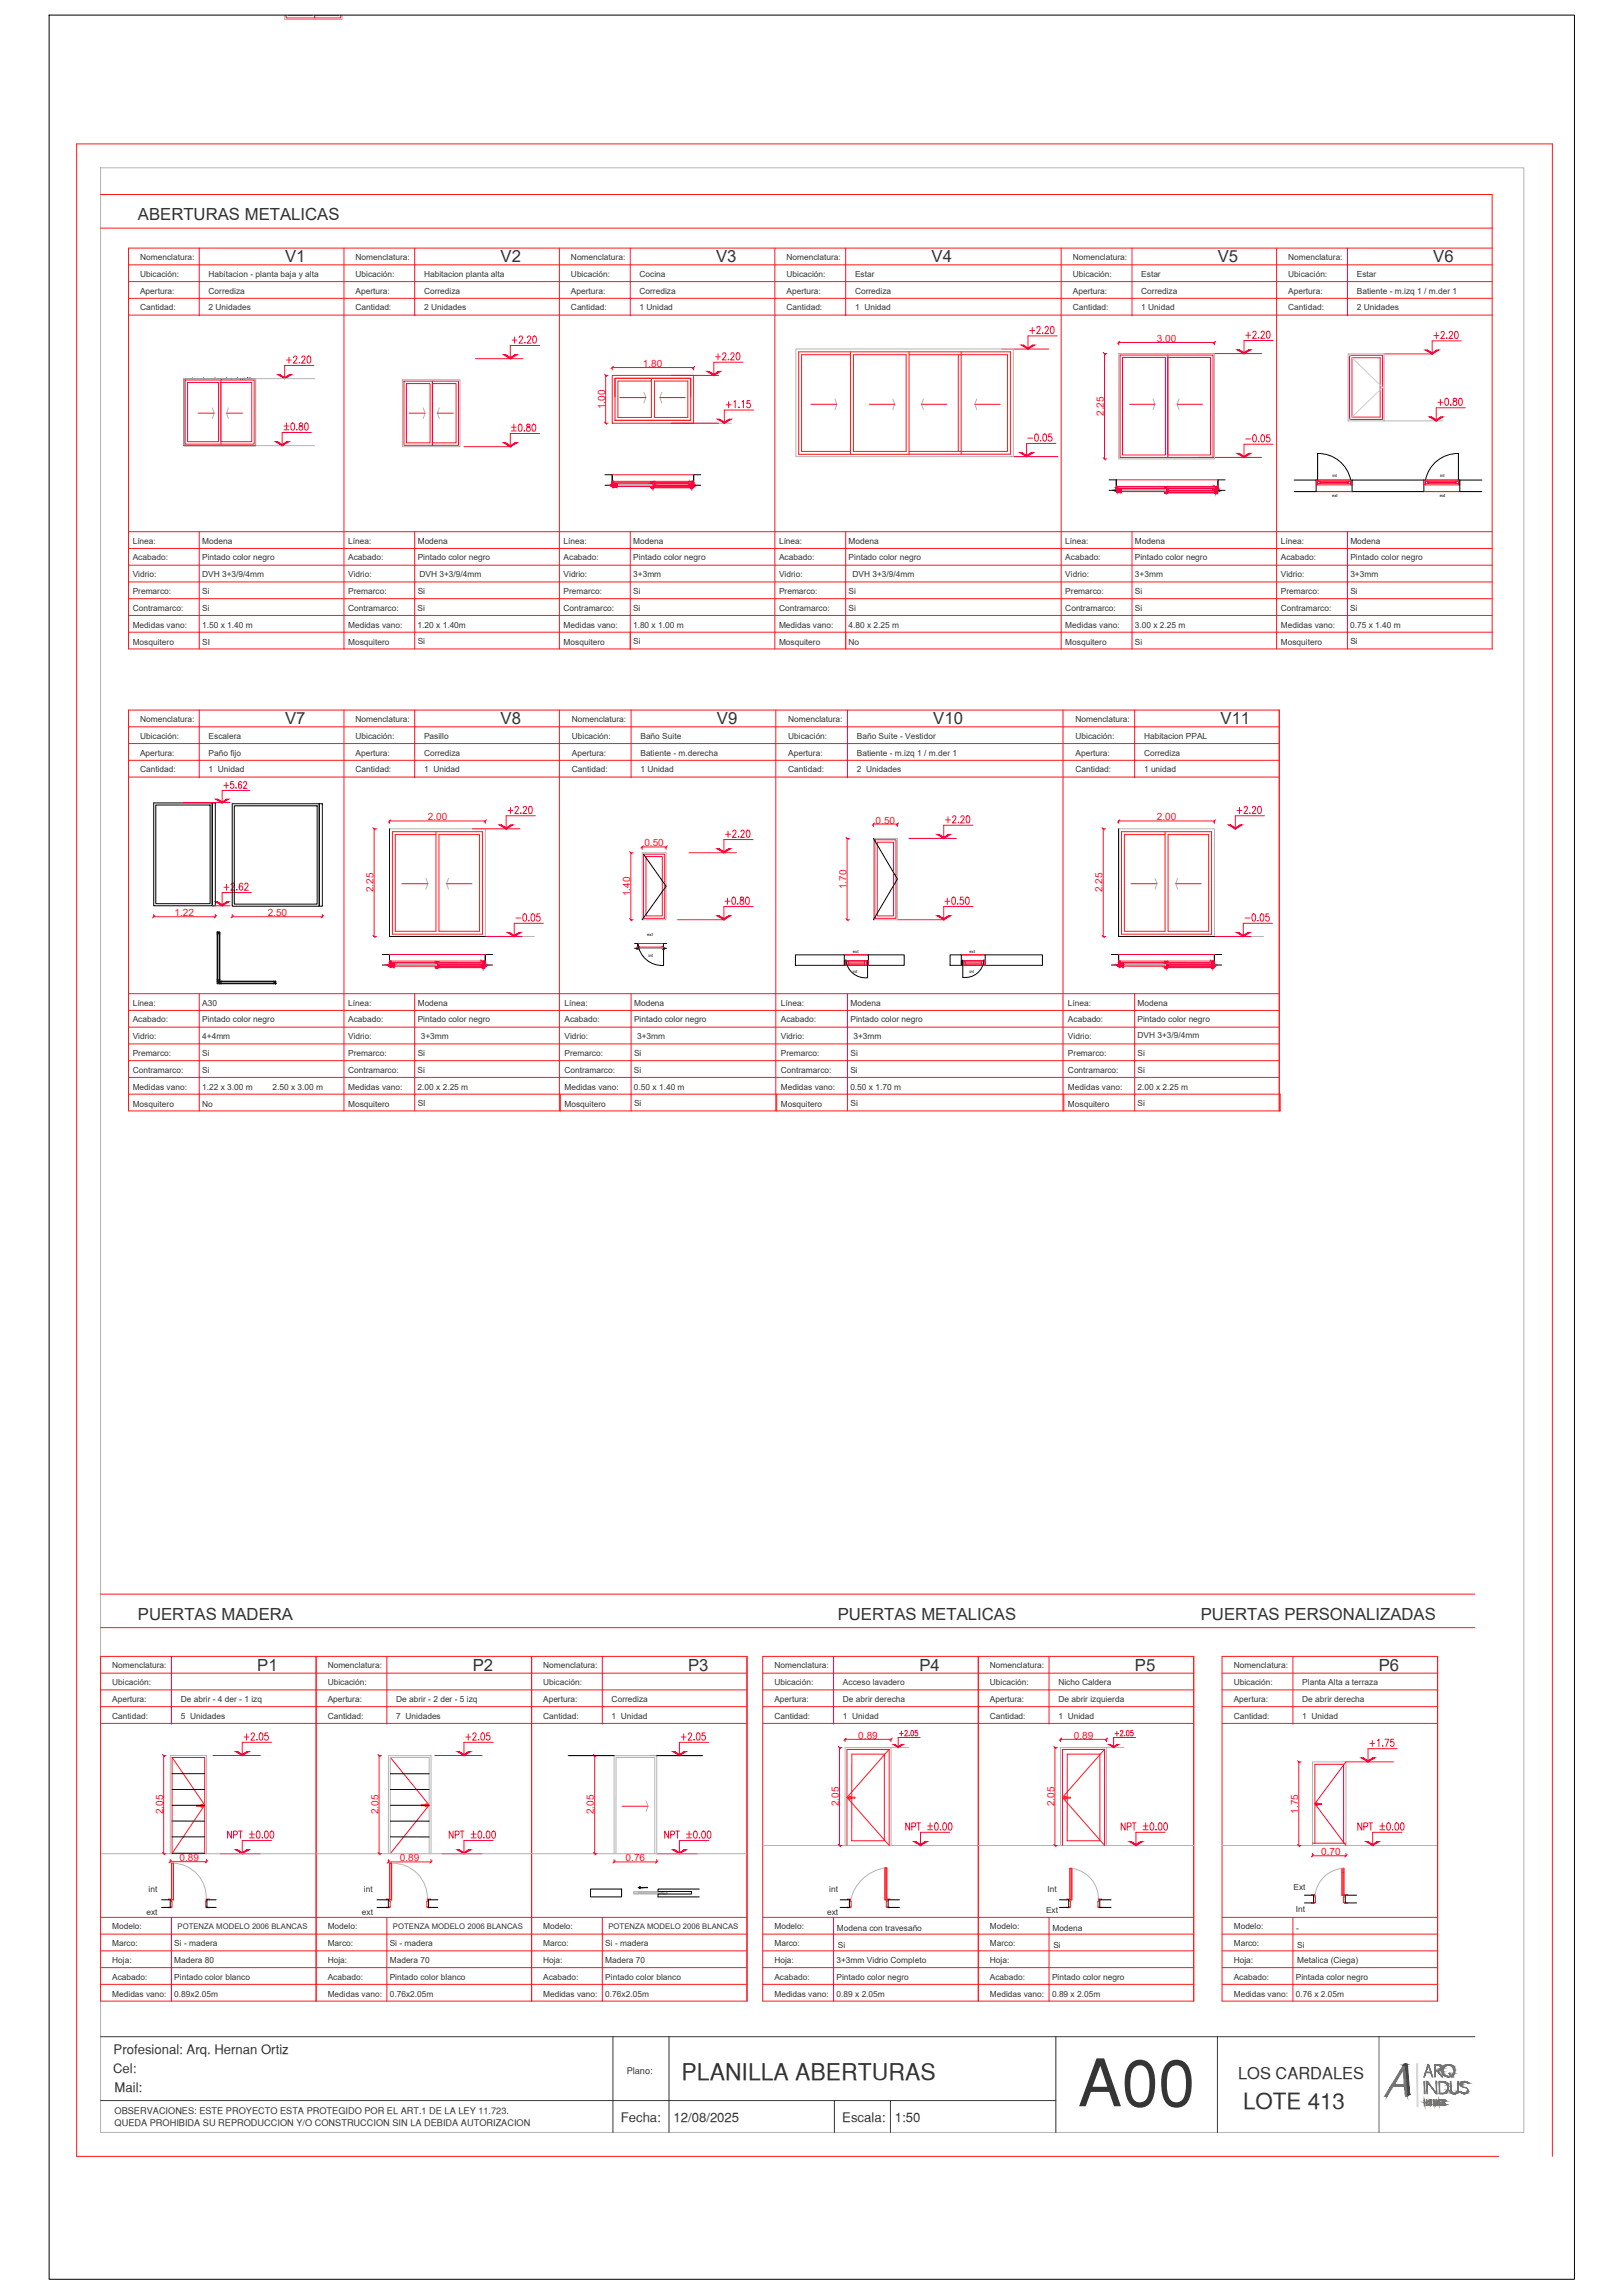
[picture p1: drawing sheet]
<svg xmlns="http://www.w3.org/2000/svg" width="594mm" height="841mm" viewBox="0 0 594 841" stroke-linecap="round" stroke-linejoin="round" font-family="sans-serif">
<defs><g id="words">
<text font-size="24.1" fill="#333" x="394.8" y="771.8">A00</text>
<text font-size="8.4" fill="#333" x="249.6" y="762.2">PLANILLA ABERTURAS</text>
<text font-size="8.2" fill="#333" x="455.3" y="772.8">LOTE 413</text>
<text font-size="6.2" fill="#ff003f" x="525.3" y="149.6">+0.80</text>
<g font-size="6.1" fill="#333">
<text x="50.5" y="80.7">ABERTURAS METALICAS</text>
<text x="104.4" y="96.2">V1</text>
<text x="183.3" y="96.2">V2</text>
<text x="262.3" y="96.2">V3</text>
<text x="341.2" y="96.2">V4</text>
<text x="446" y="96.2">V5</text>
<text x="525" y="96.2">V6</text>
<text x="104.4" y="265.5">V7</text>
<text x="183.3" y="265.5">V8</text>
<text x="262.6" y="265.5">V9</text>
<text x="341.8" y="265.5">V10</text>
<text x="447" y="265.5">V11</text>
<text x="50.5" y="593.6">PUERTAS MADERA</text>
<text x="306.8" y="593.6">PUERTAS METALICAS</text>
<text x="439.8" y="593.6">PUERTAS PERSONALIZADAS</text>
<text x="94.2" y="612.3">P1</text>
<text x="173.1" y="612.3">P2</text>
<text x="252.1" y="612.3">P3</text>
<text x="336.8" y="612.3">P4</text>
<text x="415.7" y="612.3">P5</text>
<text x="505" y="612.3">P6</text>
</g>
<text font-size="6" fill="#333" x="453.5" y="761.8">LOS CARDALES</text>
<g font-size="5.7" fill="#ff003f">
<text x="376.1" y="123.1">+2.20</text>
<text x="455.1" y="124.9">+2.20</text>
<text x="523.9" y="124.9">+2.20</text>
<text x="186.3" y="126.6">+2.20</text>
<text x="260.7" y="132.6">+2.20</text>
<text x="264.6" y="150.3">+1.15</text>
<text x="102.7" y="158.4">±0.80</text>
<text x="80.8" y="289.6">+5.62</text>
<text x="345" y="302.3">+2.20</text>
<text x="264.6" y="307.6">+2.20</text>
<text x="187.7" y="338.3">-0.05</text>
<text x="454.7" y="338.3">-0.05</text>
<text x="88.2" y="638.5">+2.05</text>
<text x="169.3" y="638.5">+2.05</text>
<text x="248.4" y="638.5">+2.05</text>
<text x="82.2" y="674.5">NPT ±0.00</text>
<text x="163.3" y="674.5">NPT ±0.00</text>
<text x="242.4" y="674.5">NPT ±0.00</text>
</g>
<g font-size="4.8" fill="#333">
<text x="41.6" y="752.8">Profesional: Arq. Hernan Ortiz</text>
<text x="41.4" y="759.8">Cel:</text>
<text x="42" y="766.6">Mail:</text>
<text x="227.4" y="777.6">Fecha:</text>
<text x="246.7" y="777.6">12/08/2025</text>
<text x="308.5" y="777.6">Escala:</text>
<text x="327.8" y="777.6">1:50</text>
</g>
<g font-size="3.7" fill="#ff003f">
<text x="423.7" y="125.3">3.00</text>
<text x="235.5" y="134.5">1.80</text>
<text x="221.6" y="150" transform="rotate(-90 221.6 150)">1.00</text>
<text x="404.3" y="152.4" transform="rotate(-90 404.3 152.4)">2.25</text>
<text x="156.7" y="300.6">2.00</text>
<text x="320.7" y="301.8">0.50</text>
<text x="423.7" y="300.6">2.00</text>
<text x="236" y="310.2">0.50</text>
<text x="136.8" y="327" transform="rotate(-90 136.8 327)">2.25</text>
<text x="230.8" y="328.5" transform="rotate(-90 230.8 328.5)">1.40</text>
<text x="310" y="325.8" transform="rotate(-90 310 325.8)">1.70</text>
<text x="403.9" y="327" transform="rotate(-90 403.9 327)">2.25</text>
<text x="63.9" y="335.8">1.22</text>
<text x="98" y="335.7">2.50</text>
<text x="314.4" y="637.1">0.89</text>
<text x="393.3" y="637.1">0.89</text>
<text x="59.7" y="664.9" transform="rotate(-90 59.7 664.9)">2.05</text>
<text x="138.6" y="664.9" transform="rotate(-90 138.6 664.9)">2.05</text>
<text x="217.6" y="664.9" transform="rotate(-90 217.6 664.9)">2.05</text>
<text x="307.3" y="661.9" transform="rotate(-90 307.3 661.9)">2.05</text>
<text x="386.2" y="661.9" transform="rotate(-90 386.2 661.9)">2.05</text>
<text x="475.4" y="664.7" transform="rotate(-90 475.4 664.7)">1.75</text>
<text x="65.7" y="682">0.89</text>
<text x="146.5" y="682.1">0.89</text>
<text x="229.2" y="682.1">0.76</text>
<text x="483.9" y="679.9">0.70</text>
</g>
<g font-size="3.4" fill="#333">
<text x="229.5" y="760.1">Plano:</text>
<text x="42" y="774.8">OBSERVACIONES: ESTE PROYECTO ESTA PROTEGIDO POR EL ART.1 DE LA LEY 11.723.</text>
<text x="42" y="778.9">QUEDA PROHIBIDA SU REPRODUCCION Y/O CONSTRUCCION SIN LA DEBIDA AUTORIZACION</text>
</g>
<g font-size="3.1" fill="#333">
<text x="51.3" y="95.3">Nomenclatura:</text>
<text x="130.2" y="95.3">Nomenclatura:</text>
<text x="209.1" y="95.3">Nomenclatura:</text>
<text x="288.1" y="95.3">Nomenclatura:</text>
<text x="392.9" y="95.3">Nomenclatura:</text>
<text x="471.8" y="95.3">Nomenclatura:</text>
<text x="51.3" y="101.5">Ubicación:</text>
<text x="76.4" y="101.5">Habitacion - planta baja y alta</text>
<text x="130.2" y="101.5">Ubicación:</text>
<text x="155.3" y="101.5">Habitacion planta alta</text>
<text x="209.1" y="101.5">Ubicación:</text>
<text x="234.2" y="101.5">Cocina</text>
<text x="288.1" y="101.5">Ubicación:</text>
<text x="313.2" y="101.5">Estar</text>
<text x="392.9" y="101.5">Ubicación:</text>
<text x="418" y="101.5">Estar</text>
<text x="471.8" y="101.5">Ubicación:</text>
<text x="497" y="101.5">Estar</text>
<text x="51.3" y="107.6">Apertura:</text>
<text x="76.4" y="107.6">Corrediza</text>
<text x="130.2" y="107.6">Apertura:</text>
<text x="155.3" y="107.6">Corrediza</text>
<text x="209.1" y="107.6">Apertura:</text>
<text x="234.2" y="107.6">Corrediza</text>
<text x="288.1" y="107.6">Apertura:</text>
<text x="313.2" y="107.6">Corrediza</text>
<text x="392.9" y="107.6">Apertura:</text>
<text x="418" y="107.6">Corrediza</text>
<text x="471.8" y="107.6">Apertura:</text>
<text x="497" y="107.6">Batiente - m.izq 1 / m.der 1</text>
<text x="51.3" y="113.7">Cantidad:</text>
<text x="76.4" y="113.7">2 Unidades</text>
<text x="130.2" y="113.7">Cantidad:</text>
<text x="155.3" y="113.7">2 Unidades</text>
<text x="209.1" y="113.7">Cantidad:</text>
<text x="234.2" y="113.7">1 Unidad</text>
<text x="288.1" y="113.7">Cantidad:</text>
<text x="313.2" y="113.7">1 Unidad</text>
<text x="392.9" y="113.7">Cantidad:</text>
<text x="418" y="113.7">1 Unidad</text>
<text x="471.8" y="113.7">Cantidad:</text>
<text x="497" y="113.7">2 Unidades</text>
<text x="48.6" y="199.2">Línea:</text>
<text x="74" y="199.2">Modena</text>
<text x="127.5" y="199.2">Línea:</text>
<text x="153" y="199.2">Modena</text>
<text x="206.4" y="199.2">Línea:</text>
<text x="231.9" y="199.2">Modena</text>
<text x="285.3" y="199.2">Línea:</text>
<text x="310.8" y="199.2">Modena</text>
<text x="390.2" y="199.2">Línea:</text>
<text x="415.7" y="199.2">Modena</text>
<text x="469.1" y="199.2">Línea:</text>
<text x="494.6" y="199.2">Modena</text>
<text x="48.6" y="205.3">Acabado:</text>
<text x="74" y="205.3">Pintado color negro</text>
<text x="127.5" y="205.3">Acabado:</text>
<text x="153" y="205.3">Pintado color negro</text>
<text x="206.4" y="205.3">Acabado:</text>
<text x="231.9" y="205.3">Pintado color negro</text>
<text x="285.3" y="205.3">Acabado:</text>
<text x="310.8" y="205.3">Pintado color negro</text>
<text x="390.2" y="205.3">Acabado:</text>
<text x="415.7" y="205.3">Pintado color negro</text>
<text x="469.1" y="205.3">Acabado:</text>
<text x="494.6" y="205.3">Pintado color negro</text>
<text x="48.6" y="211.5">Vidrio:</text>
<text x="74" y="211.5">DVH 3+3/9/4mm</text>
<text x="127.5" y="211.5">Vidrio:</text>
<text x="153.6" y="211.3">DVH 3+3/9/4mm</text>
<text x="206.4" y="211.5">Vidrio:</text>
<text x="231.9" y="211.5">3+3mm</text>
<text x="285.3" y="211.5">Vidrio:</text>
<text x="312.2" y="211.3">DVH 3+3/9/4mm</text>
<text x="390.2" y="211.5">Vidrio:</text>
<text x="415.7" y="211.5">3+3mm</text>
<text x="469.1" y="211.5">Vidrio:</text>
<text x="494.6" y="211.5">3+3mm</text>
<text x="48.6" y="217.6">Premarco:</text>
<text x="74" y="217.6">Si</text>
<text x="127.5" y="217.6">Premarco:</text>
<text x="153" y="217.6">Si</text>
<text x="206.4" y="217.6">Premarco:</text>
<text x="231.9" y="217.6">Si</text>
<text x="285.3" y="217.6">Premarco:</text>
<text x="310.8" y="217.6">Si</text>
<text x="390.2" y="217.6">Premarco:</text>
<text x="415.7" y="217.6">Si</text>
<text x="469.1" y="217.6">Premarco:</text>
<text x="494.6" y="217.6">Si</text>
<text x="48.6" y="223.8">Contramarco:</text>
<text x="74" y="223.8">Si</text>
<text x="127.5" y="223.8">Contramarco:</text>
<text x="153" y="223.8">Si</text>
<text x="206.4" y="223.8">Contramarco:</text>
<text x="231.9" y="223.8">Si</text>
<text x="285.3" y="223.8">Contramarco:</text>
<text x="310.8" y="223.8">Si</text>
<text x="390.2" y="223.8">Contramarco:</text>
<text x="415.6" y="223.8">Si</text>
<text x="469.1" y="223.8">Contramarco:</text>
<text x="494.5" y="223.8">Si</text>
<text x="48.6" y="230.2">Medidas vano:</text>
<text x="74" y="230.2">1.50 x 1.40 m</text>
<text x="127.5" y="230.2">Medidas vano:</text>
<text x="153" y="230.2">1.20 x 1.40m</text>
<text x="206.4" y="230.2">Medidas vano:</text>
<text x="231.9" y="230.2">1.80 x 1.00 m</text>
<text x="285.3" y="230.2">Medidas vano:</text>
<text x="310.8" y="230.2">4.80 x 2.25 m</text>
<text x="390.2" y="230.2">Medidas vano:</text>
<text x="415.6" y="230.2">3.00 x 2.25 m</text>
<text x="469.1" y="230.2">Medidas vano:</text>
<text x="494.5" y="230.2">0.75 x 1.40 m</text>
<text x="48.6" y="236.3">Mosquitero</text>
<text x="74" y="236.3">SI</text>
<text x="127.5" y="236.3">Mosquitero</text>
<text x="153" y="236">Si</text>
<text x="206.4" y="236.3">Mosquitero</text>
<text x="231.9" y="236">Si</text>
<text x="285.3" y="236.3">Mosquitero</text>
<text x="310.8" y="236.3">No</text>
<text x="390.2" y="236.3">Mosquitero</text>
<text x="415.7" y="236.5">Si</text>
<text x="469.1" y="236.3">Mosquitero</text>
<text x="494.6" y="236">Si</text>
<text x="51.3" y="264.6">Nomenclatura:</text>
<text x="130.2" y="264.6">Nomenclatura:</text>
<text x="209.5" y="264.6">Nomenclatura:</text>
<text x="288.7" y="264.6">Nomenclatura:</text>
<text x="393.9" y="264.6">Nomenclatura:</text>
<text x="51.3" y="270.7">Ubicación:</text>
<text x="76.4" y="270.7">Escalera</text>
<text x="130.2" y="270.7">Ubicación:</text>
<text x="155.3" y="270.7">Pasillo</text>
<text x="209.5" y="270.7">Ubicación:</text>
<text x="234.6" y="270.7">Baño Suite</text>
<text x="288.7" y="270.7">Ubicación:</text>
<text x="313.8" y="270.7">Baño Suite - Vestidor</text>
<text x="393.9" y="270.7">Ubicación:</text>
<text x="419" y="270.7">Habitacion PPAL</text>
<text x="51.3" y="276.9">Apertura:</text>
<text x="76.4" y="276.9">Paño fijo</text>
<text x="130.2" y="276.9">Apertura:</text>
<text x="155.3" y="276.9">Corrediza</text>
<text x="209.5" y="276.9">Apertura:</text>
<text x="234.6" y="276.9">Batiente - m.derecha</text>
<text x="288.7" y="276.9">Apertura:</text>
<text x="313.8" y="276.9">Batiente - m.izq 1 / m.der 1</text>
<text x="393.9" y="276.9">Apertura:</text>
<text x="419" y="276.9">Corrediza</text>
<text x="51.3" y="283">Cantidad:</text>
<text x="76.4" y="283">1 Unidad</text>
<text x="130.2" y="283">Cantidad:</text>
<text x="155.3" y="283">1 Unidad</text>
<text x="209.5" y="283">Cantidad:</text>
<text x="234.6" y="283">1 Unidad</text>
<text x="288.7" y="283">Cantidad:</text>
<text x="313.8" y="283">2 Unidades</text>
<text x="393.9" y="283">Cantidad:</text>
<text x="419" y="283">1 unidad</text>
<text x="48.6" y="368.5">Línea:</text>
<text x="74" y="368.5">A30</text>
<text x="127.5" y="368.5">Línea:</text>
<text x="153" y="368.5">Modena</text>
<text x="206.8" y="368.5">Línea:</text>
<text x="232.2" y="368.5">Modena</text>
<text x="286" y="368.5">Línea:</text>
<text x="311.5" y="368.5">Modena</text>
<text x="391.2" y="368.5">Línea:</text>
<text x="416.6" y="368.5">Modena</text>
<text x="48.6" y="374.7">Acabado:</text>
<text x="74" y="374.7">Pintado color negro</text>
<text x="127.5" y="374.7">Acabado:</text>
<text x="153" y="374.7">Pintado color negro</text>
<text x="206.8" y="374.7">Acabado:</text>
<text x="232.2" y="374.7">Pintado color negro</text>
<text x="286" y="374.7">Acabado:</text>
<text x="311.5" y="374.7">Pintado color negro</text>
<text x="391.2" y="374.7">Acabado:</text>
<text x="416.6" y="374.7">Pintado color negro</text>
<text x="48.6" y="380.8">Vidrio:</text>
<text x="74" y="380.8">4+4mm</text>
<text x="127.5" y="380.8">Vidrio:</text>
<text x="154.1" y="380.8">3+3mm</text>
<text x="206.8" y="380.8">Vidrio:</text>
<text x="233.3" y="380.8">3+3mm</text>
<text x="286" y="380.8">Vidrio:</text>
<text x="312.6" y="380.8">3+3mm</text>
<text x="391.2" y="380.8">Vidrio:</text>
<text x="416.6" y="380.5">DVH 3+3/9/4mm</text>
<text x="48.6" y="387">Premarco:</text>
<text x="74" y="387">Si</text>
<text x="127.5" y="387">Premarco:</text>
<text x="153" y="387">Si</text>
<text x="206.8" y="387">Premarco:</text>
<text x="232.2" y="387">Si</text>
<text x="286" y="387">Premarco:</text>
<text x="311.5" y="387">Si</text>
<text x="391.2" y="387">Premarco:</text>
<text x="416.6" y="387">Si</text>
<text x="48.6" y="393.1">Contramarco:</text>
<text x="74" y="393.1">Si</text>
<text x="127.5" y="393.1">Contramarco:</text>
<text x="153" y="393.1">Si</text>
<text x="206.8" y="393.1">Contramarco:</text>
<text x="232.2" y="393.1">Si</text>
<text x="286" y="393.1">Contramarco:</text>
<text x="311.4" y="393.1">Si</text>
<text x="391.2" y="393.1">Contramarco:</text>
<text x="416.6" y="393.1">Si</text>
<text x="48.6" y="399.4">Medidas vano:</text>
<text x="74" y="399.4">1.22 x 3.00 m</text>
<text x="99.8" y="399.4">2.50 x 3.00 m</text>
<text x="127.5" y="399.4">Medidas vano:</text>
<text x="153" y="399.4">2.00 x 2.25 m</text>
<text x="206.8" y="399.4">Medidas vano:</text>
<text x="232.2" y="399.4">0.50 x 1.40 m</text>
<text x="286" y="399.4">Medidas vano:</text>
<text x="311.4" y="399.4">0.50 x 1.70 m</text>
<text x="391.2" y="399.4">Medidas vano:</text>
<text x="416.6" y="399.4">2.00 x 2.25 m</text>
<text x="48.6" y="405.6">Mosquitero</text>
<text x="74" y="405.6">No</text>
<text x="127.5" y="405.6">Mosquitero</text>
<text x="153" y="405.4">SI</text>
<text x="206.8" y="405.6">Mosquitero</text>
<text x="232.2" y="405.4">Si</text>
<text x="286" y="405.6">Mosquitero</text>
<text x="311.5" y="405.4">Si</text>
<text x="391.2" y="405.6">Mosquitero</text>
<text x="416.6" y="405.4">Si</text>
<text x="41.1" y="611.4">Nomenclatura:</text>
<text x="120" y="611.4">Nomenclatura:</text>
<text x="198.9" y="611.4">Nomenclatura:</text>
<text x="283.6" y="611.4">Nomenclatura:</text>
<text x="362.5" y="611.4">Nomenclatura:</text>
<text x="451.9" y="611.4">Nomenclatura:</text>
<text x="41.1" y="617.5">Ubicación:</text>
<text x="120" y="617.5">Ubicación:</text>
<text x="198.9" y="617.5">Ubicación:</text>
<text x="283.6" y="617.5">Ubicación:</text>
<text x="308.7" y="617.5">Acceso lavadero</text>
<text x="362.5" y="617.5">Ubicación:</text>
<text x="387.6" y="617.5">Nicho Caldera</text>
<text x="451.9" y="617.5">Ubicación:</text>
<text x="477" y="617.5">Planta Alta a terraza</text>
<text x="41.1" y="623.7">Apertura:</text>
<text x="66.2" y="623.7">De abrir - 4 der - 1 izq</text>
<text x="120" y="623.7">Apertura:</text>
<text x="145.1" y="623.7">De abrir - 2 der - 5 izq</text>
<text x="198.9" y="623.7">Apertura:</text>
<text x="224" y="623.7">Corrediza</text>
<text x="283.6" y="623.7">Apertura:</text>
<text x="308.7" y="623.7">De abrir derecha</text>
<text x="362.5" y="623.7">Apertura:</text>
<text x="387.6" y="623.7">De abrir izquierda</text>
<text x="451.9" y="623.7">Apertura:</text>
<text x="477" y="623.7">De abrir derecha</text>
<text x="41.1" y="629.8">Cantidad:</text>
<text x="66.2" y="629.8">5 Unidades</text>
<text x="120" y="629.8">Cantidad:</text>
<text x="145.1" y="629.8">7 Unidades</text>
<text x="198.9" y="629.8">Cantidad:</text>
<text x="224" y="629.8">1 Unidad</text>
<text x="283.6" y="629.8">Cantidad:</text>
<text x="308.7" y="629.8">1 Unidad</text>
<text x="362.5" y="629.8">Cantidad:</text>
<text x="387.6" y="629.8">1 Unidad</text>
<text x="451.9" y="629.8">Cantidad:</text>
<text x="477" y="629.8">1 Unidad</text>
<text x="54.4" y="693.4">int</text>
<text x="133.3" y="693.4">int</text>
<text x="303.7" y="693.4">int</text>
<text x="383.7" y="693.2">Int</text>
<text x="473.8" y="692.7">Ext</text>
<text x="53.6" y="701.9">ext</text>
<text x="132.5" y="701.9">ext</text>
<text x="302.9" y="701.9">ext</text>
<text x="383.1" y="701.2">Ext</text>
<text x="474.6" y="700.6">Int</text>
<text x="41.1" y="707">Modelo:</text>
<text x="120" y="707">Modelo:</text>
<text x="198.9" y="707">Modelo:</text>
<text x="283.6" y="707">Modelo:</text>
<text x="306.5" y="707.5">Modena con travesaño</text>
<text x="362.5" y="707">Modelo:</text>
<text x="385.4" y="707.5">Modena</text>
<text x="451.9" y="707">Modelo:</text>
<text x="474.8" y="707.5">-</text>
<text x="41.1" y="713.2">Marco:</text>
<text x="63.8" y="713.2">Si - madera</text>
<text x="120" y="713.2">Marco:</text>
<text x="142.7" y="713.2">Si - madera</text>
<text x="198.9" y="713.2">Marco:</text>
<text x="221.7" y="713.2">Si - madera</text>
<text x="283.6" y="713.2">Marco:</text>
<text x="306.9" y="714">Si</text>
<text x="362.5" y="713.2">Marco:</text>
<text x="385.8" y="714">Si</text>
<text x="451.9" y="713.2">Marco:</text>
<text x="475.1" y="714">Si</text>
<text x="41.1" y="719.3">Hoja:</text>
<text x="63.8" y="719.3">Madera 80</text>
<text x="120" y="719.3">Hoja:</text>
<text x="142.7" y="719.3">Madera 70</text>
<text x="198.9" y="719.3">Hoja:</text>
<text x="221.7" y="719.3">Madera 70</text>
<text x="283.6" y="719.3">Hoja:</text>
<text x="306.4" y="719.2">3+3mm Vidrio Completo</text>
<text x="362.5" y="719.3">Hoja:</text>
<text x="451.9" y="719.3">Hoja:</text>
<text x="475.1" y="719.5">Metalica (Ciega)</text>
<text x="41.1" y="725.5">Acabado:</text>
<text x="63.8" y="725.5">Pintado color blanco</text>
<text x="120" y="725.5">Acabado:</text>
<text x="142.7" y="725.5">Pintado color blanco</text>
<text x="198.9" y="725.5">Acabado:</text>
<text x="221.7" y="725.5">Pintado color blanco</text>
<text x="283.6" y="725.5">Acabado:</text>
<text x="306.4" y="725.5">Pintado color negro</text>
<text x="362.5" y="725.5">Acabado:</text>
<text x="385.3" y="725.5">Pintado color negro</text>
<text x="451.9" y="725.5">Acabado:</text>
<text x="474.6" y="725.5">Pintada color negro</text>
<text x="41.1" y="731.8">Medidas vano:</text>
<text x="63.8" y="731.8">0.89x2.05m</text>
<text x="120" y="731.8">Medidas vano:</text>
<text x="142.8" y="731.8">0.76x2.05m</text>
<text x="198.9" y="731.8">Medidas vano:</text>
<text x="221.7" y="731.8">0.76x2.05m</text>
<text x="283.6" y="731.8">Medidas vano:</text>
<text x="306.4" y="731.8">0.89 x 2.05m</text>
<text x="362.5" y="731.8">Medidas vano:</text>
<text x="385.3" y="731.8">0.89 x 2.05m</text>
<text x="451.9" y="731.8">Medidas vano:</text>
<text x="474.6" y="731.8">0.76 x 2.05m</text>
</g>
<g font-size="2.8" fill="#333">
<text x="65" y="707">POTENZA MODELO 2006 BLANCAS</text>
<text x="143.9" y="707">POTENZA MODELO 2006 BLANCAS</text>
<text x="222.8" y="707">POTENZA MODELO 2006 BLANCAS</text>
</g>
<g font-size="1.5">
<text x="488.1" y="174.8">int</text>
<text x="527.5" y="174.8">int</text>
<text x="487.9" y="182.1">ext</text>
<text x="527.3" y="182.1">ext</text>
<text x="237.1" y="343.1">ext</text>
<text x="237.5" y="350.7">int</text>
<text x="312.4" y="349.1">ext</text>
<text x="355.1" y="349.1">ext</text>
<text x="312.4" y="356.5">int</text>
<text x="355.1" y="356.5">int</text>
</g>
</g></defs>
<!-- layer: 01 -->
<g fill="none" stroke="#ff1a1a" stroke-width=".37">
<path d="M36.8 71.3h509.7v166.5h-499.4v-146.9h499.4M36.8 83.6h509.7M47.1 97.1h499.4M126 90.9v146.9M204.9 90.9v146.9M283.8 90.9v146.9M388.7 90.9v146.9M467.6 90.9v146.9M47.1 103.2h499.4M47.1 109.3h499.4M47.1 115.5h499.4M224.2 137.6h29.8v17.5h-29.8z"/>
<path d="M225.3 138.6h27.7v15.4h-27.7zM238.6 138.6v14.4h-12.3v-13.4h12.3M239.7 139.6h12.2v13.4h-12.2zM311.5 130h-17.9v35.4h17.9M311.5 128.9v37.6M312.6 130h19.3v35.4h-19.3zM333 128.9v37.6h-40.5v-37.6h77.6v37.6M333 130h36v35.4h-36M351 130v35.4M352 128.9v37.6M225.3 154h27.7M225.3 145.5v-6.9h27.7v6.9"/>
<path d="M254 174v3.8M446.1 175.8v3.9M47.1 194.8h499.4M47.1 201h499.4M47.1 207.1h499.4M47.1 213.3h499.4M47.1 219.4h499.4M47.1 225.5h499.4M47.1 231.7h499.4M73 231.7v6.1M151.9 231.7v6.1M230.8 231.7v6.3"/>
<path d="M309.8 231.7v6.1M414.6 231.7v6.1M493.5 231.7v6.1M47.1 266.3h421.4M47.1 272.5h421.4M47.1 278.6h421.4M126 260.2v146.9M204.9 260.2v146.9M284.1 260.2v146.9M389.3 260.2v146.9M47.1 284.8h421.4M143.7 304.8h33v37.5h-33z"/>
<path d="M159.7 304.8v36.5h-14.9v-35.5h14.9M160.8 305.8h14.8v35.5h-14.8zM410.8 304.8h32.9v37.5h-32.9zM426.7 304.8v36.5h-14.9v-35.5h14.9M427.8 305.8h14.9v35.5h-14.9zM177.8 349.8v3.8M444.8 349.8v3.8M47.1 364.1h421.4M47.1 370.3h421.4M47.1 376.4h421.4M47.1 382.6h421.4M47.1 388.7h421.4"/>
<path d="M47.1 394.8h421.4M47.1 401h421.8v6.1h-421.8v-146.9h421.4v146.9M73 401v6.1M151.9 401v6.1M205.2 401v6.1M231.1 401v6.1M284.5 401v6.1M310.4 401v6.1M389.6 401v6.1M415.6 401v6.1M36.8 596.5h503.4M36.8 584.2h503.4"/>
<path d="M36.8 607h236.8v126.3h-236.8zM36.8 613.1h236.8M36.8 619.3h236.8M115.8 607v126.3M194.7 607v126.3M279.4 613.1h157.8M279.4 619.3h157.8M279.4 607h157.8v126.3h-157.8zM358.3 607v126.3M447.6 613.1h78.9M447.6 619.3h78.9M447.6 607h78.9v126.3h-78.9z"/>
<path d="M36.8 625.4h236.8M36.8 631.6h236.8M279.4 625.4h157.8M279.4 631.6h157.8M447.6 625.4h78.9M447.6 631.6h78.9M63 644l12 17.5-12 17.7M311 658.6h2.1v.3h-2.1zM311.8 658.6a.53 .53 0 0 0-.9-.2 .53 .53 0 0 0 0 .8 .53 .53 0 0 0 .9-.2M325.7 641l-15.5 17.7 15.5 17.6M389.9 658.6h2.1v.3h-2.1zM390.7 658.6a.53 .53 0 0 0-.9-.2 .53 .53 0 0 0 .1 .8 .53 .53 0 0 0 .8-.2"/>
<path d="M404.6 641l-15.5 17.7 15.5 17.6M72.1 661.6h2.1v.3h-2.1zM73.5 661.6a.53 .53 0 0 1 .8-.3 .53 .53 0 0 1 0 .9 .53 .53 0 0 1-.8-.3M154.3 661.4h2.1v.3h-2.1zM155.7 661.4a.53 .53 0 0 1 .8-.3 .53 .53 0 0 1 0 .9 .53 .53 0 0 1-.8-.3M480.7 675.5h12.3M482.7 661a.53 .53 0 0 0-.8-.3 .53 .53 0 0 0 0 .9 .53 .53 0 0 0 .8-.3M484 661v.1M61.7 696.2v-.3h1v.3M61.7 698.9v.2h1v-.2M62.4 696.2h1.1v-13.4h-.7l.2 16.1h-.6M75.6 696.2v-.3h1.1v.3"/>
<path d="M75.6 698.9v.2h1.1v-.2M76 696.2h-.5l-.1 .6v2.1h.6M141.6 696.2v-.3h1v.3M141.6 698.9v.2h1v-.2M142.2 696.2h1.2v-13.4h-.7l.2 16.1h-.7M156.6 696.2v-.3h1v.3M156.6 698.9v.2h1v-.2M157 696.2h-.5l-.2 .6v2.1h.7M310.4 696.2v-.3h1v.3M310.4 698.9v.2h1v-.2M311.1 696.2h.5l.1 .6v2.1h-.6M325 696.2v-.3h1v.3"/>
<path d="M325 698.9v.2h1v-.2M325.3 696.2h-1.2v-11.7h.7l-.2 14.4h.7M390.7 696.2v-.3h1.1v.3M390.7 698.9v.2h1.1v-.2M391.4 696.2h1.2v-11.5h-.7l.1 14.2h-.6M402.5 696.2v-.3h1v.3M402.5 698.9v.2h1v-.2M402.8 696.2h-.5l-.2 .6v2.1h.7M480.4 694.5v-.2h1.1v.2M480.4 697.2v.2h1.1v-.2M481.1 694.5h.5l.2 .7v2h-.7M491.5 684.6v9.9h1.2"/>
<path d="M491.5 686.3h.7M492.2 684.6l-.2 12.6h.7M492.4 694.5v-.2h1v.2M492.4 697.2v.2h1v-.2M36.8 702.6h236.8M36.8 708.8h236.8M36.8 714.9h236.8M279.4 702.6h157.8M279.4 708.8h157.8M279.4 714.9h157.8M447.6 702.6h78.9M447.6 708.8h78.9"/>
<path d="M447.6 714.9h78.9M36.8 727.2h236.8M36.8 721h236.8M279.4 727.2h157.8M279.4 721h157.8M447.6 727.2h78.9M447.6 721h78.9"/>
</g>
<!-- layer: 005COTAS240 -->
<g fill="none" stroke="#ff003f" stroke-width=".37">
<path d="M73 90.9v24.8M151.9 90.9v24.8M230.8 90.9v24.8M309.8 90.9v24.8M414.6 90.9v24.8M493.5 90.9v24.8M104.9 131.9h1.8M105.8 130.8v2.3M107.5 131.1l.4-.6 .6 .1 .3 .4-.3 .8-1.1 1.3h1.4M109.6 132.8v.3zM110.5 131.1l.5-.6 .5 .1 .3 .4-.3 .8-1.1 1.3h1.4M112.7 130.6l.5-.1a1.72 1.72 0 0 1 0 2.6l-.5-.1-.1-.4-.2-1z"/>
<path d="M115 133.9h-10.7v4.9M197.6 126.6h-10.7v4.8M221.7 137.6h1M221.8 137.6v17.5M224.2 134.5v1.1M224.2 134.7h29.8M254 134.5v1.1M272.1 132.7h-10.6v4.9M387.2 123.1h-10.7v4.8M404.4 129.6h1M404.5 129.6v38.6M409.7 125.3v1.1"/>
<path d="M409.7 125.5h35.1M444.8 125.3v1.1M466.3 124.8h-10.7v4.8M535.2 124.9h-10.6v4.8M114 158.5h-10.7v4.8M187.3 156.5h1.8M187.3 157.9h1.8M188.2 155.4v2.3M190.1 155.6l.5-.2a1.72 1.72 0 0 1 0 2.7h-.2a1.97 1.97 0 0 1-.3-2.5zM192 157.8v.3zM193 155.6v.7a.97 .97 0 0 1 1.1 .6 .97 .97 0 0 1-.4 1.2 .85 .85 0 0 1-.9-.9 .85 .85 0 0 1 1-.8l.3-.4-.1-.4zM195.2 155.6l.3-.2a1.46 1.46 0 0 1 .8 1.3 1.46 1.46 0 0 1-.8 1.4 1.84 1.84 0 0 1-.3-2.5z"/>
<path d="M197.6 158.9h-10.7v4.8M221.7 155.1h1M276 150.3h-10.7v4.8M379.2 159.2l.5-.2a1.73 1.73 0 0 1 0 2.7h-.2a1.95 1.95 0 0 1-.3-2.5zM382.2 159.2l.5-.2a1.73 1.73 0 0 1 0 2.7h-.2a1.95 1.95 0 0 1-.3-2.5zM385.1 159h-1l-.1 1.2a.79 .79 0 0 1 1.2 .1 .79 .79 0 0 1-.1 1.1 .79 .79 0 0 1-1.2-.2M459.1 159.5l.5-.2a1.73 1.73 0 0 1 0 2.7l-.5-.2-.3-.9zM462.1 159.5l.5-.2a1.73 1.73 0 0 1 0 2.7l-.5-.2-.3-.9zM465 159.3h-1l-.1 1.2a.78 .78 0 0 1 1.1 0 .78 .78 0 0 1-.1 1.1 .78 .78 0 0 1-1.1-.2M536.7 149.4h-10.7v4.8M376.4 160.6h1.8M381.1 161.4v.3z"/>
<path d="M386.7 162.5h-10.7v4.8M404.4 168.2h1M456.3 160.9h1.8M461 161.7v.3zM466.3 162.8h-10.7v4.8M73 194.8v37.1M151.9 194.8v37.1M230.8 194.8v37.1M309.8 194.8v37.1M414.6 194.8v37.1M493.5 194.8v37.1M73 260.2v24.8"/>
<path d="M151.9 260.2v24.8M231.1 260.2v24.8M310.4 260.2v24.8M415.6 260.2v24.8M91.5 289.7h-10.1v4.5M186.1 297h1.7M186.9 295.9v2.2M188.6 296.1l.5-.6 .6 .1 .2 .4-1.3 2.1h1.3M190.8 297.9v.2zM191.6 296.1l.5-.6 .6 .1 .2 .4-1.3 2.1h1.4M193.8 295.6l.6-.1a1.72 1.72 0 0 1 0 2.6l-.6-.1-.3-1zM196.1 298.9h-10.7v4.9"/>
<path d="M453.1 297h1.8M454 295.9v2.2M455.7 296.1l.4-.6 .6 .1 .2 .4-.3 .9-1 1.2h1.4M457.8 297.9v.2zM458.7 296.1l.4-.6 .6 .1 .2 .4-.3 .9-1 1.2h1.4M460.9 295.6l.5-.1a1.55 1.55 0 0 1-.2 2.6 1.95 1.95 0 0 1-.3-2.5zM463.1 298.9h-10.6v4.9M136.9 303.7h1M137 303.7v39.5M142.7 300.7v1M142.7 300.8h35.1M177.8 300.7v1"/>
<path d="M230.8 312.5h1.1M231.1 312.5v24.5M235.2 310.2v1.1M235.2 310.4h8.8M244 310.2v1.1M275.8 307.7h-10.7v4.8M310.1 307.2h1M310.3 307.2v29.8M319.9 301.8v1.1M319.9 302h8.8M328.7 301.8v1.1M356.4 302.4h-10.7v4.8"/>
<path d="M403.9 303.7h1.1M404.1 303.7v39.5M409.7 300.8h35.1M409.7 300.7v1M444.8 300.7v1M56.3 335.1v1M56.3 335.9h22.6M78.9 335.1v1M82 325.1h1.8M82.9 324v2.2M84.6 324.3l.4-.7 .6 .2 .3 .3-.3 .9-1.1 1.2h1.4M85 335.9h33.1"/>
<path d="M85 335.1v1M86.7 326v.2zM88.9 324l-.7-.4a1.54 1.54 0 0 0 .1 2.6 .72 .72 0 0 0 .8-.6 .72 .72 0 0 0-.7-.8 .72 .72 0 0 0-.8 .6M89.7 324.3l.3-.7h.5l.3 .5-.2 .9-1.1 1.2h1.4M92.1 327.1h-10.7v4.8M118.1 335.1v1M199 338.4h-10.7v4.8M230.8 337h1.1M265.5 330.3h1.8M266.4 329.1v2.3M268.4 328.9l.2-.2a1.5 1.5 0 0 1 0 2.7 1.89 1.89 0 0 1-.2-2.5zM270.1 331.3h.2z"/>
<path d="M271.2 328.9v.7a.98 .98 0 0 1 1.1 .6 .98 .98 0 0 1-.4 1.2 .85 .85 0 0 1-.9-.9 .85 .85 0 0 1 1-.7l.3-.4-.1-.5zM273.3 328.9l.6-.2a1.78 1.78 0 0 1 0 2.7h-.3a2.02 2.02 0 0 1-.3-2.5zM275.8 332.2h-10.7v4.8M310.1 337h1M346.1 330.3h1.8M347 329.1v2.3M348.9 328.9l.5-.2a1.78 1.78 0 0 1 0 2.7h-.2a2.02 2.02 0 0 1-.3-2.5zM350.8 331.2v.2zM352.8 328.7h-1l-.1 1.2a.81 .81 0 0 1 1.1 .1 .81 .81 0 0 1 0 1.1 .81 .81 0 0 1-1.1 .1l-.1-.3M353.9 328.9l.3-.2a1.5 1.5 0 0 1 0 2.7 1.89 1.89 0 0 1-.3-2.5zM356.4 332.2h-10.7v4.8M466 338.4h-10.6v4.8"/>
<path d="M136.9 343.2h1M403.9 343.2h1.1M73 364.1v37.1M151.9 364.1v37.1M231.1 364.1v37.1M310.4 364.1v37.1M415.6 364.1v37.1M62.8 607v24.8M141.7 607v24.8M220.6 607v24.8M305.3 607v24.8M384.2 607v24.8"/>
<path d="M473.5 607v24.8M99.4 638.5h-10.7v4.8M180.6 638.5h-10.7v4.8M259.5 638.5h-10.7v4.8M309.5 637.2v1M309.5 637.4h16.8M326.3 637.2v1M329.5 635.3h1.3M330.2 634.4v1.7M331.4 634.6l.2-.4a.54 .54 0 0 1 .7 .2 .54 .54 0 0 1-.2 .8l-.8 .9h1.1M333 635.9v.2zM333.8 634.2l.3-.1a1.12 1.12 0 0 1 0 2l-.5-.8z"/>
<path d="M336 634.1h-.8v.9a.59 .59 0 0 1 .8 0 .59 .59 0 0 1-.1 .9 .59 .59 0 0 1-.8-.2M337 636.7h-8v3.7M388.5 637.4h16.8M388.5 637.2v1M405.3 637.2v1M408.4 635.3h1.3M409.1 634.4v1.7M410.3 634.6l.3-.5 .6 .4-.9 1.6h1M411.9 635.9v.2zM412.7 634.2l.3-.1a1.12 1.12 0 0 1 0 2l-.4-.4zM414.9 634.1h-.7l-.1 .9a.59 .59 0 0 1 .9 0 .59 .59 0 0 1-.1 .9 .59 .59 0 0 1-.9-.2M415.9 636.7h-8v3.7"/>
<path d="M501.7 638.9h1.8M502.6 637.7v2.3M504.5 637.9l.5-.5v2.6M506.4 639.7v.3zM507.2 637.4h1.4l-1 2.6M510.5 637.4h-1.1v1.1a.78 .78 0 0 1 1.1 .1 .78 .78 0 0 1-.2 1.1 .78 .78 0 0 1-1.1-.2M59.8 643.4h1M59.9 643.4v35.9M138.7 643.4h1M138.9 643.4v35.9M217.6 643.4h1.1M217.8 643.4v35.9"/>
<path d="M307.3 640.4h1.1M307.5 640.4v35.9M386.2 640.4h1.1M386.4 640.4v35.9M475.5 645.7h1M475.7 645.7v30.6M511.8 640.8h-10.7v4.9M59.8 679.3h1M99.4 674.5h-10.7v4.8M138.7 679.3h1M180.6 674.5h-10.7v4.8M217.6 679.3h1.1"/>
<path d="M259.5 674.5h-10.7v4.8M307.3 676.3h1.1M333.2 668v2.7l-1.4-2.7v2.7M334 669.4l1.2-.1 .1-1-1.3-.3v2.7M335.7 668h1.4M336.5 668v2.7M339.8 669.1h1.8M339.8 670.5h1.8M340.7 668v2.3M342.6 668.1l.5-.1a1.78 1.78 0 0 1 0 2.7l-.5-.2-.3-1zM344.5 670.4v.3zM345.6 668.1l.5-.1a1.78 1.78 0 0 1 0 2.7l-.5-.2-.2-.3-.1-1.1z"/>
<path d="M347.6 668.1h.8l.3 1-.3 1.4-.5 .2a2.02 2.02 0 0 1-.3-2.6zM347.9 671.5h-10.8v4.8M386.2 676.3h1.1M412.1 668v2.7l-1.4-2.7v2.7M412.9 669.4l1.2-.1 .1-1-1.3-.3v2.7M414.7 668h1.4M415.4 668v2.7M418.7 669.1h1.8M418.7 670.5h1.8M419.6 668v2.3M421.5 668.1l.3-.1a1.5 1.5 0 0 1 0 2.7 1.89 1.89 0 0 1-.3-2.6zM423.3 670.5h.2z"/>
<path d="M424.5 668.1l.5-.1a1.7 1.7 0 0 1 0 2.7h-.2a1.89 1.89 0 0 1-.3-2.6zM426.5 668.1l.5-.1a1.78 1.78 0 0 1 0 2.7h-.2a2.02 2.02 0 0 1-.3-2.6zM426.8 671.5h-10.7v4.8M475.5 676.3h1M480.7 679.2v1M481.6 675.5v-29h10.5v29M493 679.2v1M498.8 668v2.7l-1.5-2.7v2.7M499.5 669.4l1.3-.1 .2-.4-.2-.8-1.3-.1v2.7M501.4 668h1.4M502.1 668v2.7M505.4 669.1h1.8"/>
<path d="M505.4 670.5h1.8M506.3 668v2.3M508.2 668.1l.5-.1a1.78 1.78 0 0 1 0 2.7h-.2a2.02 2.02 0 0 1-.3-2.6zM510.1 670.4v.3zM511.2 668.1l.5-.1a1.78 1.78 0 0 1 0 2.7h-.2a2.02 2.02 0 0 1-.3-2.6zM513.2 668.1l.5-.1a1.78 1.78 0 0 1 0 2.7h-.2a1.95 1.95 0 0 1-.3-2.6zM513.4 671.5h-10.6v4.8M62.4 681.3v1.1M62.4 682.2h13.2M75.6 681.3v1.1M142.2 681.4v1.1M142.2 682.3h15.7"/>
<path d="M157.9 681.4v1.1M224.9 682.3h15.6M224.9 681.4v1.1M240.5 681.4v1.1M480.7 680.1h12.3M62.8 702.6v30.7M141.7 702.6v30.7M220.6 702.6v30.7M305.3 702.6v30.7M384.2 702.6v30.7M473.5 702.6v30.7"/>
</g>
<!-- layer: Ejes Medianeros -->
<path d="M548.9 790.2h-520.8v-737.5h540.5v737.5" fill="none" stroke="#ff1a1a" stroke-width=".37"/>
<!-- layer: 02 -->
<g fill="none" stroke="#b3b3b3" stroke-width=".37">
<path d="M104.3 5.6v1.5h21v-1.5M36.8 61.5h521.3v720h-521.3zM67.3 138.8h26.3v24.5h-26.3zM93.6 138.8h21.7M147.4 139.1h21.1v24.6h-21.1zM291.5 127.9h79.6v39.4h-79.6zM409.7 129.6h35.1v38.6h-35.1zM77.8 149.5l.7 1.9-.7 2M83.7 149.5l-.7 1.9 .7 2M155 149.5l.7 1.9-.7 2M160.9 149.5l-.7 1.9 .7 2M235.8 143.7l.8 2-.8 1.9"/>
<path d="M242.4 143.7l-.7 2 .7 1.9M246.2 155.1h21.6M305.8 146.2l.7 2-.7 1.9M327 146.2l.7 2-.7 1.9M338.2 146.2l-.7 2 .7 1.9M357.8 146.2l-.8 2 .8 1.9M422.3 146.2l.7 2-.7 1.9M431.8 146.2l-.7 2 .7 1.9M506.9 154.2v-24.5h-13.1v24.5h34.8M93.6 163.3h21.7M235.2 312.5h8.8v24.5h-8.8zM319.9 307.2h8.8v29.8h-8.8z"/>
<path d="M142.7 325.7v-22h35.1v39.5M156 321.9l.7 1.9-.7 2M164.3 321.9l-.7 1.9 .7 2M409.7 325.7v-22h35.1v39.5M423 321.9l.8 1.9-.8 2M431.3 321.9l-.7 1.9 .7 2M142.7 343.2h53M409.7 343.2h53M236.6 659.9l.8 2-.8 2M326.3 640.4v35.9M332.8 640.4h-23.3v35.9M405.3 640.4v35.9"/>
<path d="M411.7 640.4h-23.2v35.9M36.8 679.3h236.8M62.4 679.3v-36h13.3l-.1 36M142.2 679.3l.1-35.9h15.6v35.9M143 679.3v-35.3h14.2v35.3M224.9 679.3v-35.9h15.6v35.9M225.6 679.3v-35.3h14.2v35.3M279.4 676.3h157.8M447.6 676.3h78.9M480.7 676.3v-30.6h12.3v30.6M63.5 682.8a12.5 12.5 0 0 1 12 13.4M143.5 682.8a12.8 12.8 0 0 1 13 13.4"/>
<path d="M324.1 684.6a15.1 15.1 0 0 0-12.5 11.6M392.6 684.7a11.1 11.1 0 0 1 9.7 11.5M492.2 684.7a11.1 11.1 0 0 0-10.6 9.9"/>
</g>
<!-- layer: 02TEXTO220 -->
<path d="M36.8 746.4h503.4M224.5 746.4v35.1M245 746.4v35.1M386.7 746.4v35.1M445.9 746.4v35.1M36.8 769.8h349.9M305.6 769.8v11.7M326.1 769.8v11.7" fill="none" stroke="#333" stroke-width=".37"/>
<!-- layer: 0 -->
<path d="M67.3 163.3h26.3M505.1 746.4v35.1" fill="none" stroke="#666" stroke-width=".37"/>
<g fill="#9ebb00" stroke="#9ebb00" stroke-width=".37">
<path d="M513.9 757l.7 .2h-.8z"/>
<path d="M523.4 771.4h.9z"/>
<path d="M523.7 771.6h.3z"/>
<path d="M528.4 769.8h.2z"/>
<path d="M513.8 757.2l.9 1.4-.1-1.4zM513.8 757.2l.9 1.4h-1.7z"/>
<path d="M513.9 758.6l1.3 5.3-.5-5.3zM513.9 758.6l1.3 5.3h-.9z"/>
<path d="M513 758.6l-2.3 5.3 3.2-5.3zM513 758.6l-2.3 5.3h-.9z"/>
<path d="M509.8 763.9l5.4 .7v-.7zM509.8 763.9l5.4 .7h-5.9z"/>
<path d="M514.4 764.6l1.1 3.6-.3-3.6zM514.4 764.6l1.1 3.6h-.8z"/>
<path d="M509.3 764.6l-1.3 3.6 2.2-3.6zM509.3 764.6l-1.3 3.6h-.9z"/>
<path d="M523.7 769.5h.2zM523.6 769.5h.3z"/>
<path d="M523.6 769.5h.4zM523.6 769.5h.4z"/>
<path d="M523.6 769.5h.4zM523.6 769.5h.4z"/>
<path d="M523.6 769.5h.4zM523.6 769.5h.4z"/>
<path d="M523.6 769.5h.5zM523.6 769.5h.5z"/>
<path d="M523.6 769.5h.5zM523.5 769.5h.6z"/>
<path d="M523.5 769.5l.7 .1zM523.5 769.5l.7 .1zM523.5 769.6h.7zM523.5 769.6h.7z"/>
<path d="M523.5 769.6h.7zM523.5 769.6h.7zM523.5 769.6h.7zM523.5 769.6h.7z"/>
<path d="M523.5 769.6l.8 .1zM523.5 769.6l.8 .1zM523.4 769.7h.9zM523.4 769.7h.9z"/>
<path d="M523.4 769.7h.9zM523.4 769.7h.9zM523.4 769.7h.9zM523.4 769.7h.9z"/>
<path d="M523.4 769.7l.9 .1zM523.4 769.7l.9 .1zM523.4 769.8h.9zM523.4 769.8h.9z"/>
<path d="M523.4 769.8l.9 .1zM523.4 769.8l.9 .1z"/>
<path d="M523.4 769.9l.9 1.3v-1.3zM523.4 769.9l.9 1.3h-.9z"/>
<path d="M523.4 771.2l.9 .1zM523.4 771.2l.9 .1zM523.4 771.3h.9zM523.4 771.3h.9z"/>
<path d="M523.4 771.3h.9zM523.4 771.3h.9z"/>
<path d="M523.4 771.3h.9zM523.4 771.3h.9z"/>
<path d="M523.4 771.3l.9 .1zM523.4 771.3l.9 .1zM523.4 771.4h.9z"/>
<path d="M523.5 771.4h.8zM523.5 771.4h.8z"/>
<path d="M523.5 771.4l.8 .1zM523.5 771.4l.8 .1z"/>
<path d="M523.5 771.5h.8zM523.5 771.5h.7z"/>
<path d="M523.5 771.5h.7zM523.5 771.5h.7z"/>
<path d="M523.5 771.5l.7 .1zM523.5 771.5l.7 .1z"/>
<path d="M523.6 771.6h.6zM523.6 771.6h.5zM523.6 771.6h.5zM523.6 771.6h.5z"/>
<path d="M523.6 771.6h.5zM523.6 771.6h.5z"/>
<path d="M523.7 771.6h.4zM523.7 771.6h.3zM523.7 771.6h.3z"/>
<path d="M523.8 771.6h.2zM523.8 771.6h.2z"/>
<path d="M522.5 769.5l.1 .9zM522.5 769.5l.1 .9z"/>
<path d="M521.6 769.5l.2 .9v-.9zM521.6 769.5l.2 .9h-.2z"/>
<path d="M521.6 770.4l1 .2v-.2zM521.6 770.4l1 .2h-1z"/>
<path d="M522.5 770.6l.1 1zM522.5 770.6l.1 1z"/>
<path d="M521.6 770.6l.2 1v-1zM521.6 770.6l.2 1h-.2z"/>
<path d="M527 769.5l.9 .1zM527 769.5l.9 .1z"/>
<path d="M527 769.6l.2 .8zM527 769.6l.2 .8z"/>
<path d="M527 770.4l.9 .2v-.2zM527 770.4l.9 .2h-.9z"/>
<path d="M527 770.6l.2 .8zM527 770.6l.2 .8z"/>
<path d="M527 771.4l.9 .2v-.2zM527 771.4l.9 .2h-.9z"/>
<path d="M526.1 769.5l.3 .3v-.3zM526.1 769.5l.3 .3h-.4z"/>
<path d="M525 769.5l.4 .3-.1-.3zM525 769.5l.4 .3h-.4z"/>
<path d="M526 769.8l-.1 1.2zM526 769.8l-.3 1.2z"/>
<path d="M525.2 769.8l.5 1.2-.3-1.2zM525.2 769.8l.5 1.2h-.2z"/>
<path d="M525 769.8l.2 1.2zM525 769.8l.2 1.2z"/>
<path d="M526.2 769.8l.2 1.8v-1.8zM526.2 769.8l.2 1.8h-.2z"/>
<path d="M525.5 771l.2 .6 .2-.6zM525.5 771l.2 .6z"/>
<path d="M525 771l.2 .6zM525 771l.2 .6z"/>
<path d="M528.8 769.5h.2zM528.7 769.5h.3z"/>
<path d="M528.7 769.5h.4zM528.7 769.5h.4z"/>
<path d="M528.7 769.5h.4zM528.6 769.5h.5z"/>
<path d="M528.6 769.5l.6 .1zM528.6 769.5l.6 .1z"/>
<path d="M528.5 769.6h.8zM528.5 769.6h.8z"/>
<path d="M528.5 769.6h.8zM528.5 769.6h.8z"/>
<path d="M528.9 769.6h.4zM528.9 769.6h.4z"/>
<path d="M528.4 769.6h.4zM528.4 769.6h.4z"/>
<path d="M529 769.6l.3 .1zM529 769.6l.3 .1z"/>
<path d="M528.4 769.6h.4zM528.4 769.6l.3 .1z"/>
<path d="M529 769.7h.3zM529 769.7h.3z"/>
<path d="M528.4 769.7h.3zM528.4 769.7h.3z"/>
<path d="M529 769.7h.3zM529 769.7h.3z"/>
<path d="M528.4 769.7h.3zM528.4 769.7h.3z"/>
<path d="M529 769.7h.3zM529 769.7h.3z"/>
<path d="M528.4 769.7h.3zM528.4 769.7h.3z"/>
<path d="M529.1 769.7h.2zM529.1 769.7h.2z"/>
<path d="M528.4 769.7h.2zM528.4 769.7h.3z"/>
<path d="M529.1 769.7h.2zM529.1 769.7h.2z"/>
<path d="M528.4 769.7l.2 .1zM528.4 769.7l.2 .1z"/>
<path d="M529.1 769.7l.2 .1zM529.1 769.7l.2 .1z"/>
<path d="M529.1 769.8h.2zM529.1 769.8h.2z"/>
<path d="M529.1 769.8h.2zM529.1 769.8h.2z"/>
<path d="M529.2 769.9l.1 .2zM529.2 769.9l.1 .2z"/>
<path d="M528.4 769.9l.2 .2zM528.4 769.9l.2 .2z"/>
<path d="M528.4 770.1l.2 .1zM528.4 770.1l.2 .1zM528.4 770.2h.2zM528.4 770.2h.2z"/>
<path d="M528.4 770.2h.2zM528.4 770.2h.2zM528.4 770.2h.2zM528.4 770.2h.2z"/>
<path d="M528.4 770.2h.3zM528.4 770.2h.3z"/>
<path d="M528.4 770.2l.3 .1zM528.4 770.2l.3 .1z"/>
<path d="M528.4 770.3l.9 .6zM528.4 770.3l.9 .6z"/>
<path d="M529 770.9l.3 .1zM529 770.9l.3 .1z"/>
<path d="M529.1 771h.2zM529.1 771h.2zM529.1 771h.2zM529.1 771h.2z"/>
<path d="M529.1 771h.2zM529.1 771h.2zM529.1 771h.2zM529.1 771h.2z"/>
<path d="M529.1 771l.2 .1zM529.1 771l.2 .1z"/>
<path d="M528.4 770.9l.2 .3zM528.4 770.9l.2 .3z"/>
<path d="M529.1 771.3h.2zM529.1 771.3h.2z"/>
<path d="M528.4 771.3h.2zM528.4 771.3h.2z"/>
<path d="M529.1 771.3h.2zM529.1 771.3h.2z"/>
<path d="M528.4 771.3h.2zM528.4 771.3h.2z"/>
<path d="M529.1 771.3h.2zM529.1 771.3h.2z"/>
<path d="M528.4 771.3h.2zM528.4 771.3h.2z"/>
<path d="M529.1 771.3h.2zM529.1 771.3h.2z"/>
<path d="M528.4 771.3h.3zM528.4 771.3h.3z"/>
<path d="M529.1 771.3l.2 .1zM529.1 771.3l.2 .1z"/>
<path d="M528.4 771.3l.3 .1zM528.4 771.3l.3 .1z"/>
<path d="M529 771.4h.3zM529 771.4h.3z"/>
<path d="M528.4 771.4h.3zM528.4 771.4h.3z"/>
<path d="M529 771.4h.3zM529 771.4h.3z"/>
<path d="M528.4 771.4h.3zM528.4 771.4h.3z"/>
<path d="M529 771.4h.3zM529 771.4h.3z"/>
<path d="M528.4 771.4h.4zM528.4 771.4h.4z"/>
<path d="M529 771.4h.3zM528.9 771.4h.4z"/>
<path d="M528.4 771.4h.4zM528.4 771.4h.4z"/>
<path d="M528.4 771.4h.9zM528.4 771.4h.9z"/>
<path d="M528.5 771.4h.8zM528.5 771.4l.7 .1z"/>
<path d="M528.5 771.5h.7zM528.5 771.5l.6 .1z"/>
<path d="M528.6 771.6h.5zM528.6 771.6h.5z"/>
<path d="M528.7 771.6h.4zM528.7 771.6h.3z"/>
<path d="M528.7 771.6h.3zM528.7 771.6h.3z"/>
</g>
<g fill="#3a4b45" stroke="#3a4b45" stroke-width=".37">
<path d="M514.4 756.4h.9z"/>
<path d="M514.4 756.4h.9l-.4 .4z"/>
<path d="M514.9 757.2l.6-.5v.5z"/>
<path d="M514.9 757.2h.6l.8 10.3z"/>
<path d="M514 756.8h.9l-.5-.4zM514 756.8h.9z"/>
<path d="M514.9 757.2l.8 10.3h.6zM515.7 767.5h.6l-.6 .5z"/>
</g>
<path d="M519 756.3l.3 15.7v-15.7zM519 756.3l.3 15.7h-.3z" fill="#d6d6d6" stroke="#d6d6d6" stroke-width=".37"/>
<g fill="#727675" stroke="#727675" stroke-width=".37">
<path d="M529.8 766.5h.2z"/>
<path d="M529.7 766.6h.2z"/>
<path d="M536.3 762.7h.3z"/>
<path d="M535.3 763.1h.4z"/>
<path d="M537.5 763.3h.3z"/>
<path d="M535.7 764.8l.2 .1z"/>
<path d="M536.2 764.9h.2z"/>
<path d="M536.9 765.1l.2 .1z"/>
<path d="M537.2 765.2l.2 .2z"/>
<path d="M534.9 766.6h.3z"/>
<path d="M537.3 766.8h.2z"/>
<path d="M535.9 767.2h.8z"/>
<path d="M521.5 761.1h.2z"/>
<path d="M527.6 757.5h.3z"/>
<path d="M527.5 758.3h.2z"/>
<path d="M527.4 758.5h.2z"/>
<path d="M530.2 756.6h.6z"/>
<path d="M528.5 757.8h.2z"/>
<path d="M528.3 758.3h.2z"/>
<path d="M532.6 758.9h.2z"/>
<path d="M532.6 759.4h.2z"/>
<path d="M532.4 759.7h.2z"/>
<path d="M530.8 759.9h.2z"/>
<path d="M529.9 761h1.3z"/>
<path d="M531.7 761h.3z"/>
<path d="M533.8 766.6h.2z"/>
<path d="M532.9 767.1h.6z"/>
<path d="M532 767.2h1.3z"/>
<path d="M521.6 762.7l.2 4.6v-4.6zM521.6 762.7l.2 4.6h-.2z"/>
<path d="M526 762.7l.2 .3zM526 762.7l.2 .3z"/>
<path d="M522.6 762.7l.4 .3zM522.6 762.7l.4 .3h-.4z"/>
<path d="M526 763l.2 4zM526 763l.2 4z"/>
<path d="M522.8 763l3.2 4zM522.8 763l3.2 4h-.2z"/>
<path d="M525.8 767l.4 .3v-.3zM525.8 767l.4 .3z"/>
<path d="M522.6 763l.2 4.3zM522.6 763l.2 4.3z"/>
<path d="M527.1 762.7l1.9 .1zM527.1 762.7l1.9 .1z"/>
<path d="M527.1 762.8l2.2 .1zM527.1 762.8l2.2 .1z"/>
<path d="M528.7 762.9l.7 .1zM528.7 762.9l.7 .1z"/>
<path d="M528.9 763h.5zM528.9 763h.5z"/>
<path d="M529 763l.6 .1zM529 763l.6 .1z"/>
<path d="M529.3 763.1l.4 .1zM529.3 763.1l.4 .1z"/>
<path d="M529.3 763.2l.5 .1zM529.3 763.2l.5 .1z"/>
<path d="M529.5 763.3l.4 .1zM529.5 763.3l.4 .1z"/>
<path d="M529.7 763.4l.3 .2zM529.7 763.4l.3 .2z"/>
<path d="M529.8 763.6l.3 .1zM529.8 763.6l.3 .1z"/>
<path d="M529.9 763.7l.3 .1zM529.9 763.7l.3 .1z"/>
<path d="M530 763.8l.3 .3zM530 763.8l.3 .3z"/>
<path d="M530.1 764.1h.2zM530.1 764.1h.2z"/>
<path d="M530.1 764.1l.3 .3zM530.1 764.1l.3 .3z"/>
<path d="M530.2 764.4l.2 1.2zM530.2 764.4l.2 1.2z"/>
<path d="M530.2 765.6l.1 .3zM530.2 765.6l.1 .3z"/>
<path d="M530.1 766l.1 .2 .1-.2zM530.1 766l.1 .2h-.2z"/>
<path d="M530 766.2h.2zM530 766.2l.1 .1z"/>
<path d="M529.9 766.3h.2zM529.9 766.3l-.1 .2z"/>
<path d="M529.5 766.7h.3zM529.3 766.9h.4z"/>
<path d="M529.3 766.9h.4zM529.3 766.9h.3z"/>
<path d="M529.3 766.9h.3zM529 767h.4z"/>
<path d="M529 767h.4zM528.9 767.1h.5z"/>
<path d="M528.9 767.1h.5zM528.7 767.1h.6z"/>
<path d="M527.1 762.9l.2 4.2zM527.1 762.9l.2 4.2z"/>
<path d="M527.1 767.1h2.2zM527.1 767.1l1.9 .1z"/>
<path d="M527.1 767.2h1.9zM527.1 767.2l1.6 .1z"/>
<path d="M536.3 762.7l.6 .1zM535.9 762.8h1zM535.9 762.8h1zM535.9 762.8h1z"/>
<path d="M535.9 762.8l1.3 .1zM535.6 762.9h1.6z"/>
<path d="M536.3 762.9h.9zM536.3 762.9h.9z"/>
<path d="M535.6 762.9h.7zM535.6 762.9h.7z"/>
<path d="M535.6 762.9h.6zM535.6 762.9h.7z"/>
<path d="M536.6 762.9l.7 .1zM536.6 762.9l.7 .1z"/>
<path d="M535.6 762.9h.6zM535.6 762.9l.4 .1z"/>
<path d="M536.7 763h.6zM536.7 763h.6z"/>
<path d="M535.6 763h.4zM535.4 763.1h.3z"/>
<path d="M536.9 763l.6 .1zM536.9 763l.6 .1z"/>
<path d="M535.4 763.1h.3zM535.4 763.1h.3z"/>
<path d="M537.2 763.1h.3zM537.2 763.1h.3z"/>
<path d="M537.2 763.1l.4 .2zM537.2 763.1l.4 .2z"/>
<path d="M535.2 763.3h.3zM535.2 763.3h.2z"/>
<path d="M537.4 763.3h.4zM537.4 763.3h.4z"/>
<path d="M535.1 763.3h.3zM535.1 763.3l.2 .1z"/>
<path d="M535.1 763.4h.2zM535.1 763.4l.2 .1z"/>
<path d="M535.1 763.5h.2zM535 763.5h.2zM535 763.5h.2z"/>
<path d="M535 763.5h.2zM535 763.5l.2 .1z"/>
<path d="M535 763.7h.2zM535 763.7h.2zM535 763.7h.2zM535 763.7h.2z"/>
<path d="M535 763.7l.2 .1zM535 763.7l.2 .1z"/>
<path d="M535 763.8h.2zM535 763.8h.2z"/>
<path d="M535 763.8h.2zM535 763.8l.1 .1z"/>
<path d="M535.2 764.5l.4 .2zM535.2 764.5l.4 .2z"/>
<path d="M537.6 765.8l.2 .4zM537.6 765.8l.2 .4z"/>
<path d="M537.6 766.2l.2 .1zM537.6 766.2l.2 .1z"/>
<path d="M537.6 766.3l.2 .1zM537.6 766.3l.2 .1z"/>
<path d="M537.5 766.4h.3zM537.5 766.4l.2 .1z"/>
<path d="M537.5 766.5h.2zM537.5 766.5l.2 .1z"/>
<path d="M534.9 766.6l.4 .1zM534.9 766.6l.4 .1z"/>
<path d="M537.5 766.6v.2l.2-.2zM537.5 766.6l-.2 .2zM537.2 766.8h.3z"/>
<path d="M535 766.7l.4 .1zM535 766.7l.4 .1z"/>
<path d="M535.1 766.8l.4 .1zM535.1 766.8l.4 .1z"/>
<path d="M537.2 766.8h.3zM537 766.9h.3z"/>
<path d="M535.2 766.9l.5 .1zM535.2 766.9l.5 .1z"/>
<path d="M537 766.9h.3zM536.9 767h.4z"/>
<path d="M536.9 767h.4zM536.8 767h.4z"/>
<path d="M535.3 767h.6zM535.3 767h.6z"/>
<path d="M535.4 767l.6 .1zM535.4 767l.6 .1z"/>
<path d="M536.8 767h.4zM536.5 767.1h.6z"/>
<path d="M535.5 767.1h.6zM535.5 767.1h.6z"/>
<path d="M536.5 767.1h.6zM536.2 767.1h.8z"/>
<path d="M535.5 767.1h.7zM535.5 767.1h.7z"/>
<path d="M535.6 767.1h1.4zM535.6 767.1l1.4 .1z"/>
<path d="M535.6 767.2h1.4zM535.6 767.2h1.3z"/>
<path d="M535.7 767.2h1.2zM535.7 767.2h1z"/>
<path d="M535.9 767.2l.6 .1zM536 767.3h.5z"/>
<path d="M523 756.6l.3 .3zM523 756.6l.3 .3h-.4z"/>
<path d="M523.2 756.9l1 2.5zM523.2 756.9l1 2.5h-.2z"/>
<path d="M522.9 756.9l-.6 2.5 .9-2.5zM522.9 756.9l-.6 2.5h-.2z"/>
<path d="M522.1 759.4l2.1 .2v-.2zM522.1 759.4l2.1 .2h-2.1z"/>
<path d="M524 759.6l.8 1.5zM524 759.6l.8 1.5h-.2z"/>
<path d="M522.1 759.6l-.4 1.5zM522.1 759.6l-.4 1.5h-.2z"/>
<path d="M525.4 756.6h1.8zM525.4 756.6h1.8z"/>
<path d="M525.4 756.6l1.9 .1zM525.4 756.6l1.9 .1z"/>
<path d="M525.4 756.7h2zM525.4 756.7h2z"/>
<path d="M527 756.7l.5 .1zM527 756.7l.5 .1z"/>
<path d="M527.1 756.8h.4zM527.1 756.8h.4z"/>
<path d="M527.2 756.8l.4 .1zM527.2 756.8l.4 .1z"/>
<path d="M527.3 756.9h.3zM527.3 756.9h.3z"/>
<path d="M527.4 756.9l.2 .1zM527.4 756.9l.2 .1z"/>
<path d="M527.4 757l.3 .1zM527.4 757l.3 .1z"/>
<path d="M527.5 757.1l.2 .1zM527.5 757.1l.2 .1z"/>
<path d="M527.6 757.2l.2 .1zM527.6 757.2l.2 .1z"/>
<path d="M527.6 757.3h.2zM527.6 757.3h.2z"/>
<path d="M527.6 757.3l.3 .2zM527.6 757.3l.3 .2zM527.6 757.5h.3z"/>
<path d="M527.7 757.5l.2 .5zM527.7 757.5l.2 .5z"/>
<path d="M527.6 758.1h.2zM527.6 758.1l.2 .2z"/>
<path d="M527.6 758.3h.2zM527.6 758.3h.1z"/>
<path d="M527.5 758.4h.2zM527.5 758.4l.1 .1z"/>
<path d="M527.4 758.5h.2zM527.4 758.5h.2z"/>
<path d="M527.3 758.6h.2zM527.2 758.6h.3z"/>
<path d="M527.2 758.6h.3zM527.1 758.6h.3z"/>
<path d="M527.1 758.6h.3zM527 758.7h.4z"/>
<path d="M525.4 756.7l.3 2v-2zM525.4 756.7l.3 2h-.3z"/>
<path d="M525.4 758.7h1.9zM525.4 758.7h2z"/>
<path d="M525.4 758.7h1.9zM525.4 758.7l1.8 .2z"/>
<path d="M525.4 758.9h1.8zM525.4 758.9h1.6z"/>
<path d="M526.4 758.9l1.9 2.2zM526.4 758.9l1.9 2.2h-.2z"/>
<path d="M525.4 758.9l.3 2.2v-2.2zM525.4 758.9l.3 2.2h-.3z"/>
<path d="M530.2 756.6l.9 .1zM530 756.7h1.1z"/>
<path d="M530 756.7h1.2zM529.8 756.7h1.4z"/>
<path d="M529.8 756.7h1.6zM529.6 756.7h1.8z"/>
<path d="M529.6 756.7h1zM529.6 756.7l.7 .1z"/>
<path d="M530.6 756.7l.9 .1zM530.6 756.7l.9 .1z"/>
<path d="M530.9 756.8h.6zM530.9 756.8h.6z"/>
<path d="M529.6 756.8h.7zM529.4 756.9h.4z"/>
<path d="M529.4 756.9h.4zM529.4 756.9h.4z"/>
<path d="M531.1 756.8l.7 .1zM531.1 756.8l.7 .1z"/>
<path d="M531.5 756.9l.4 .1zM531.5 756.9l.4 .1z"/>
<path d="M529.4 756.9h.4zM529.2 757h.3z"/>
<path d="M529.2 757h.3zM529 757.1h.3z"/>
<path d="M531.5 757l.5 .2zM531.5 757l.5 .2z"/>
<path d="M529 757.1h.3zM529 757.1l.2 .1z"/>
<path d="M531.8 757.2l.4 .1zM531.8 757.2l.4 .1z"/>
<path d="M531.9 757.3l.4 .2zM531.9 757.3l.4 .2z"/>
<path d="M528.9 757.2l.1 .3 .2-.3zM528.9 757.2l-.2 .3z"/>
<path d="M528.7 757.5h.3zM528.7 757.5h.2z"/>
<path d="M532.1 757.5l.4 .2zM532.1 757.5l.4 .2z"/>
<path d="M532.3 757.7l.2 .1zM532.3 757.7l.2 .1z"/>
<path d="M528.7 757.5v.3l.2-.3zM528.7 757.5v.3h-.2z"/>
<path d="M532.3 757.8l.4 .2zM532.3 757.8l.4 .2z"/>
<path d="M532.5 758l.2 .1zM532.5 758l.2 .1z"/>
<path d="M528.4 757.9l.1 .4 .2-.4zM528.4 757.9l.1 .4h-.2z"/>
<path d="M532.5 758.1l.3 .4zM532.5 758.1l.3 .4z"/>
<path d="M532.6 758.5l.2 .1zM532.6 758.5l.2 .1z"/>
<path d="M528.3 758.3l.1 .3zM528.3 758.3l.1 .3h-.2z"/>
<path d="M528.2 758.6l.2 .1zM528.2 758.6l.2 .1z"/>
<path d="M532.6 758.6l.2 .3zM532.6 758.6l.2 .3h-.2zM532.6 758.9h.2z"/>
<path d="M528.2 758.7l.2 .4v-.4zM528.2 758.7l.2 .4z"/>
<path d="M532.6 758.9l.2 .5zM532.6 758.9l.2 .5h-.2z"/>
<path d="M528.3 759.1l.2 .3zM528.3 759.1l.2 .3z"/>
<path d="M528.3 759.4l.3 .1zM528.3 759.4l.3 .1z"/>
<path d="M532.6 759.4v.3zM532.6 759.4v.3h-.2z"/>
<path d="M528.4 759.5l.3 .3zM528.4 759.5l.3 .3z"/>
<path d="M528.5 759.8l.2 .2zM528.5 759.8l.2 .2z"/>
<path d="M532.4 759.8v.3l.2-.3zM532.4 759.8v.3h-.2z"/>
<path d="M532.2 760.1h.2zM532.2 760.1l.2 .1z"/>
<path d="M528.5 760l.4 .2zM528.5 760l.4 .2z"/>
<path d="M528.7 760.2l.3 .1zM528.7 760.2l.3 .1z"/>
<path d="M532.1 760.2l.1 .2 .2-.2zM532.1 760.2l.1 .2h-.2z"/>
<path d="M528.8 760.3l.4 .2zM528.8 760.3l.4 .2z"/>
<path d="M532 760.4h.2zM531.8 760.5h.3z"/>
<path d="M528.9 760.5l.5 .1zM528.9 760.5l.5 .1z"/>
<path d="M531.8 760.5h.3zM531.6 760.6h.3z"/>
<path d="M530.8 759.9l.8 .7zM530.8 759.9l.8 .7z"/>
<path d="M529.1 760.6l.4 .1zM529.1 760.6l.4 .1z"/>
<path d="M531.4 760.6h.5zM531.4 760.6l.4 .1z"/>
<path d="M531.5 760.7h.3zM531.3 760.8h.4z"/>
<path d="M529.2 760.7l.7 .1zM529.2 760.7l.7 .1z"/>
<path d="M531.3 760.8h.5zM531.1 760.8h.7z"/>
<path d="M531.6 760.8l.2 .1zM531.6 760.8l.2 .1z"/>
<path d="M531.1 760.8l.5 .1zM531.1 760.8l.5 .1z"/>
<path d="M529.4 760.8l.6 .1zM529.4 760.8l.6 .1z"/>
<path d="M531.1 760.9h.5zM530.7 760.9h.7z"/>
<path d="M529.5 760.9h.8zM529.5 760.9h.8z"/>
<path d="M530.7 760.9h.7zM530.7 760.9h.7z"/>
<path d="M529.6 760.9h1.1zM529.6 760.9h1.1z"/>
<path d="M531.6 760.9l.4 .1zM531.6 760.9l.4 .1z"/>
<path d="M529.6 760.9h1.8zM529.6 760.9l1.6 .1z"/>
<path d="M529.9 761h1.3zM529.9 761h1.3z"/>
<path d="M530.3 761.1h.4zM529.9 761l.8 .1z"/>
<path d="M531.2 762.7l.3 3.3v-3.3zM531.2 762.7l.3 3.3h-.3z"/>
<path d="M533.9 762.7l.2 3.5zM533.9 762.7l.2 3.5z"/>
<path d="M531.2 766l.3 .2zM531.2 766l.3 .2z"/>
<path d="M531.2 766.2l.3 .1zM531.2 766.2l.3 .1z"/>
<path d="M533.9 766.2l.1 .1zM533.9 766.2l.1 .1z"/>
<path d="M531.3 766.3h.2zM531.3 766.3h.2z"/>
<path d="M531.3 766.3l.2 .2zM531.3 766.3l.2 .2z"/>
<path d="M531.3 766.5h.2zM531.3 766.5h.2z"/>
<path d="M533.8 766.5l.2 .1zM533.8 766.5l.2 .1z"/>
<path d="M531.3 766.5l.3 .2zM531.3 766.5l.3 .2z"/>
<path d="M531.4 766.7h.2zM531.4 766.7h.2z"/>
<path d="M533.7 766.7l.2 .1zM533.7 766.7l.2 .1z"/>
<path d="M533.6 766.8h.3zM533.6 766.8l.2 .1z"/>
<path d="M531.4 766.7l.3 .2zM531.4 766.7l.3 .2zM531.5 766.9h.2zM531.5 766.9h.2z"/>
<path d="M533.6 766.9h.2zM533.6 766.9l.1 .1z"/>
<path d="M531.5 766.9l.4 .1zM531.5 766.9l.4 .1z"/>
<path d="M533.4 767h.3zM533.4 767h.3z"/>
<path d="M531.6 767h.4zM531.6 767h.4z"/>
<path d="M533.4 767h.3zM533.3 767.1h.3z"/>
<path d="M531.7 767l.4 .1zM531.7 767l.4 .1z"/>
<path d="M533.3 767.1h.3zM533.1 767.1h.5z"/>
<path d="M531.7 767.1h.6zM531.7 767.1h.6z"/>
<path d="M533.1 767.1h.5zM532.9 767.1h.6zM532.9 767.1h.6z"/>
<path d="M531.8 767.1h.7zM531.8 767.1h.7z"/>
<path d="M531.8 767.1h1.7zM531.8 767.1l1.7 .1z"/>
<path d="M531.8 767.2h1.7zM531.8 767.2h1.5zM532 767.2h1.3z"/>
<path d="M532 767.2h1.3zM532 767.2l1.1 .1zM532.2 767.3h.9zM532.2 767.3h.9z"/>
<path d="M532.2 767.3h.9zM532.2 767.3h.7z"/>
</g>
<!-- layer: 005COTAS240 -->
<g fill="#ff003f" stroke="#ff003f" stroke-width=".37">
<path d="M86.2 641.8l2.5 1.5-1.8-1.5zM86.9 641.8l1.8 1.1v.4z"/>
<path d="M88.7 643.3l1.9-1.5h.7zM88.7 642.9v.4l1.9-1.5z"/>
<path d="M86.2 677.8l2.5 1.5-1.8-1.5zM86.9 677.8l1.8 1.1v.4z"/>
<path d="M88.7 679.3l1.9-1.5h.7zM88.7 678.9v.4l1.9-1.5z"/>
<path d="M258.9 136.1l2.6 1.5-1.9-1.5zM259.6 136.1l1.9 1v.5z"/>
<path d="M261.5 137.6l1.8-1.5h.7zM261.5 137.1v.5l1.8-1.5z"/>
<path d="M262.8 153.6l2.5 1.5-1.8-1.5zM263.5 153.6l1.8 1.1v.4z"/>
<path d="M265.3 155.1l1.8-1.5h.8zM265.3 154.7v.4l1.8-1.5z"/>
<path d="M182.8 302.3l2.6 1.5-1.8-1.5zM183.6 302.3l1.8 1v.5z"/>
<path d="M185.4 303.8l1.8-1.5h.8zM185.4 303.3v.5l1.8-1.5z"/>
<path d="M185.8 341.7l2.5 1.5-1.8-1.5zM186.5 341.7l1.8 1.1v.4z"/>
<path d="M188.3 343.2l1.9-1.5h.7zM188.3 342.8v.4l1.9-1.5z"/>
<path d="M334.6 674.8l2.5 1.5-1.8-1.5zM335.3 674.8l1.8 1.1v.4z"/>
<path d="M337.1 676.3l1.9-1.5h.7zM337.1 675.9v.4l1.9-1.5z"/>
<path d="M101.7 137.3l2.6 1.5-1.9-1.5zM102.4 137.3l1.9 1v.5z"/>
<path d="M104.3 138.8l1.8-1.5h.7zM104.3 138.3v.5l1.8-1.5z"/>
<path d="M100.8 161.8l2.5 1.5-1.8-1.5zM101.5 161.8l1.8 1.1v.4z"/>
<path d="M103.3 163.3l1.9-1.5h.7zM103.3 162.9v.4l1.9-1.5z"/>
<path d="M184.4 162.2l2.5 1.5-1.8-1.5zM185.1 162.2l1.8 1.1v.4z"/>
<path d="M186.9 163.7l1.9-1.5h.7zM186.9 163.3v.4l1.9-1.5z"/>
<path d="M184.4 129.9l2.5 1.5-1.8-1.5zM185.1 129.9l1.8 1.1v.4z"/>
<path d="M186.9 131.4l1.9-1.5h.7zM186.9 131v.4l1.9-1.5z"/>
<path d="M453.1 128.2l2.5 1.4-1.8-1.4zM453.8 128.2l1.8 1v.4z"/>
<path d="M455.6 129.6l1.9-1.4h.7zM455.6 129.2v.4l1.9-1.4z"/>
<path d="M453.1 166.1l2.5 1.5-1.8-1.5zM453.8 166.1l1.8 1.1v.4z"/>
<path d="M455.6 167.6l1.9-1.5h.7zM455.6 167.2v.4l1.9-1.5z"/>
<path d="M522 128.3l2.6 1.4-1.9-1.4zM522.7 128.3l1.9 1v.4z"/>
<path d="M524.6 129.7l1.8-1.4h.7zM524.6 129.3v.4l1.8-1.4z"/>
<path d="M523.5 152.8l2.5 1.4-1.8-1.4zM524.2 152.8l1.8 1v.4z"/>
<path d="M526 154.2l1.9-1.4h.7zM526 153.8v.4l1.9-1.4z"/>
<path d="M262.6 335.6l2.5 1.4-1.8-1.4zM263.3 335.6l1.8 1v.4z"/>
<path d="M265.1 337l1.9-1.4h.7zM265.1 336.6v.4l1.9-1.4z"/>
<path d="M262.6 311l2.5 1.5-1.8-1.5zM263.3 311l1.8 1.1v.4z"/>
<path d="M265.1 312.5l1.9-1.5h.7zM265.1 312.1v.4l1.9-1.5z"/>
<path d="M167.4 641.8l2.5 1.5-1.8-1.5zM168.1 641.8l1.8 1.1v.4z"/>
<path d="M169.9 643.3l1.8-1.5h.8zM169.9 642.9v.4l1.8-1.5z"/>
<path d="M167.4 677.8l2.5 1.5-1.8-1.5zM168.1 677.8l1.8 1.1v.4z"/>
<path d="M169.9 679.3l1.8-1.5h.8zM169.9 678.9v.4l1.8-1.5z"/>
<path d="M373.5 165.8l2.5 1.5-1.8-1.5zM374.2 165.8l1.8 1.1v.4z"/>
<path d="M376 167.3l1.9-1.5h.7zM376 166.9v.4l1.9-1.5z"/>
<path d="M374 126.4l2.5 1.5-1.8-1.5zM374.7 126.4l1.8 1.1v.4z"/>
<path d="M376.5 127.9l1.8-1.5h.8zM376.5 127.5v.4l1.8-1.5z"/>
<path d="M79 292.8l2.4 1.4-1.7-1.4zM79.7 292.8l1.7 1.1v.3z"/>
<path d="M81.4 294.2l1.7-1.4h.7zM81.4 293.9v.3l1.7-1.4z"/>
<path d="M78.8 330.4l2.6 1.5-1.9-1.5zM79.5 330.4l1.9 1.1v.4z"/>
<path d="M81.4 331.9l1.8-1.5h.7zM81.4 331.5v.4l1.8-1.5z"/>
<path d="M343.1 335.6l2.6 1.4-1.9-1.4zM343.8 335.6l1.9 1v.4z"/>
<path d="M345.7 337l1.8-1.4h.7zM345.7 336.6v.4l1.8-1.4z"/>
<path d="M343.1 305.8l2.6 1.4-1.9-1.4zM343.8 305.8l1.9 1v.4z"/>
<path d="M345.7 307.2l1.8-1.4h.7zM345.7 306.8v.4l1.8-1.4z"/>
<path d="M500.2 674.8l2.6 1.5-1.9-1.5zM500.9 674.8l1.9 1.1v.4z"/>
<path d="M502.8 676.3l1.8-1.5h.7zM502.8 675.9v.4l1.8-1.5z"/>
<path d="M498.5 644.2l2.6 1.5-1.9-1.5zM499.2 644.2l1.9 1v.5z"/>
<path d="M501.1 645.7l1.8-1.5h.7zM501.1 645.2v.5l1.8-1.5z"/>
<path d="M327.1 639.3l1.9 1.1-1.4-1.1zM327.6 639.3l1.4 .7v.4z"/>
<path d="M329 640.4l1.4-1.1h.5zM329 640v.4l1.4-1.1z"/>
<path d="M449.9 302.3l2.6 1.5-1.9-1.5zM450.6 302.3l1.9 1v.5z"/>
<path d="M452.5 303.8l1.8-1.5h.7zM452.5 303.3v.5l1.8-1.5z"/>
<path d="M452.8 341.7l2.6 1.5-1.8-1.5zM453.6 341.7l1.8 1.1v.4z"/>
<path d="M455.4 343.2l1.8-1.5h.7zM455.4 342.8v.4l1.8-1.5z"/>
<path d="M246.3 641.8l2.5 1.5-1.8-1.5zM247 641.8l1.8 1.1v.4z"/>
<path d="M248.8 643.3l1.9-1.5h.7zM248.8 642.9v.4l1.9-1.5z"/>
<path d="M246.3 677.8l2.5 1.5-1.8-1.5zM247 677.8l1.8 1.1v.4z"/>
<path d="M248.8 679.3l1.9-1.5h.7zM248.8 678.9v.4l1.9-1.5z"/>
<path d="M413.5 674.8l2.6 1.5-1.9-1.5zM414.2 674.8l1.9 1.1v.4z"/>
<path d="M416.1 676.3l1.8-1.5h.7zM416.1 675.9v.4l1.8-1.5z"/>
<path d="M406 639.3l1.9 1.1-1.4-1.1zM406.5 639.3l1.4 .7v.4z"/>
<path d="M407.9 640.4l1.4-1.1h.5zM407.9 640v.4l1.4-1.1z"/>
</g>
<!-- layer: arq 005 -->
<g fill="none" stroke="#ff003f" stroke-width=".37">
<path d="M174.2 131.4h17.4M245.8 137.6h17.4M366.8 127.9h17.3M438.7 129.6h23.4M506.9 129.7h17.4M245.8 155.1h17.4M169.9 163.7h17.4M333 166.4h37.1M370.1 167.3h17.3M438.7 167.6h23.4M66.9 294.1h17.3M173 303.7h17.4"/>
<path d="M252.4 312.5h17.3M332.9 307.2h17.4M77.7 331.9h6.5M248.2 337h17.3M328.7 337h17.4M173.8 343.2h17.4M440.9 343.2h17.4M78 643.3h17.4M159.2 643.3h17.4M238.1 643.3h17.4M493 645.7h17.4M80.6 679.3h14.8"/>
<path d="M161.8 679.3h14.8M240.7 679.3h14.8"/>
</g>
<!-- layer: 0 -->
<g fill="none" stroke="#ff003f" stroke-width=".37">
<path d="M221.4 137.1l.8 .9M224.7 134.3l-.9 .8M254.5 134.3l-.9 .8M404.1 129.1l.9 .9M410.2 125.1l-.9 .9M445.3 125.1l-.9 .9M221.4 154.7l.8 .8M404.1 167.7l.9 .9M136.6 303.3l.9 .9M143.1 300.4l-.9 .9M178.2 300.4l-.9 .9M230.6 312.1l.9 .9"/>
<path d="M235.6 310l-.8 .8M244.4 310l-.9 .8M309.8 306.8l.9 .9M320.3 301.6l-.8 .9M329.1 301.6l-.8 .9M403.6 303.3l.9 .9M410.2 300.4l-.9 .9M445.2 300.4l-.8 .9M56.7 335.5l-.9 .9M79.3 335.5l-.9 .9M85.5 335.5l-.9 .9M118.5 335.5l-.9 .9"/>
<path d="M230.6 336.6l.9 .9M309.8 336.6l.9 .9M136.6 342.8l.9 .8M403.6 342.8l.9 .8M307 639.9l.9 .9M310 636.9l-.9 .9M326.8 636.9l-.9 .9M386 639.9l.8 .9M388.9 636.9l-.9 .9M405.7 636.9l-.9 .9M59.5 642.9l.9 .9M138.4 642.9l.9 .9"/>
<path d="M217.3 642.9l.9 .9M475.2 645.2l.9 .9M59.5 678.8l.9 .9M138.4 678.8l.9 .9M217.3 678.8l.9 .9M307 675.9l.9 .9M386 675.9l.8 .9M475.2 675.9l.9 .9M481.2 679.6l-.9 .9M493.4 679.6l-.9 .9M62.8 681.8l-.9 .9M76.1 681.8l-.9 .9"/>
<path d="M142.7 681.9l-.9 .9M158.3 681.9l-.9 .9M225.3 681.9l-.8 .9M241 681.9l-.9 .9"/>
</g>
<!-- layer: 005 -->
<g fill="none" stroke="#ff003f" stroke-width=".37">
<path d="M104.8 5.6v1h20v-1M105.7 5.6h8.6M123.9 5.6h-8.7v1M67.8 139.3h25.3v23.5h-25.3zM80.9 139.3v23.5M148 139.7h19.9v23.5h-19.9zM158.4 139.7v23.5M410.3 130.1h34v37.5h-34zM411.1 131h15.7v35.7h-15.7zM427.7 131h15.7v35.7h-15.7zM427.7 130.1v37.5M494.3 130.2h12.1v23.5h-12.1z"/>
<path d="M495.2 131.1h10.3v21.8h-10.3zM68.7 140.2h11.3v21.7h-11.3zM72.6 151.4h5.9M80.9 140.2h11.3v21.7h-11.3zM83 151.4h5.8M148.8 140.6h8.7v21.7h-8.7zM149.9 151.4h5.8M158.4 140.6h8.6v21.7h-8.6zM160.2 151.4h5.8M227 145.7h9.6M241.7 145.7h9.3M297 148.2h9.5"/>
<path d="M318.4 148.2h9.3M337.5 148.2h9.3M357 148.2h9.4M413.7 148.2h9.3M431.1 148.2h9.3M223.8 177.9h1.1M223.8 177.9h.1M223.8 177.8h.1M223.9 177.8h.1M223.9 177.9h.1M223.9 177.8v.1M224.1 177.9h.1"/>
<path d="M224.2 177.8l-.4 .1M224.2 177.9h.1M224.2 177.8h.1M224.2 176.9h.1M224.2 177h.1M224.2 176.4h29.8M224.2 176.9h28.4l-.3 .2v-.2l.3 .2h-28.4M224.2 177h.2M224.2 177.8h.2M224.2 174h29.8M224.2 176.9v.1M224.2 177.8v.1"/>
<path d="M224.3 177.8h.1M224.3 177h.1M224.3 176.9h.1M224.3 177.9h.1M224.4 178.2h.2M224.4 178.1h.1M224.4 178.2h.1M224.4 177.9l.2 .1M224.4 178.5h.1M224.5 178h.1M224.5 178.4v.1M224.5 176.3h.2v.6"/>
<path d="M224.5 178.4l.2 .1M224.5 176.3v2.3M224.5 178.1h.1M224.5 176.9h.1M224.5 178.2h.1M224.5 178.4h.1M224.6 177.9l-.1 .6M224.6 177.8h.1M224.6 176.4v2.1M224.6 177.7h.1M224.6 177.9h.1M224.6 177.7h.3"/>
<path d="M224.7 178h.1M224.7 177.6h.1M224.7 178v.5h-.2M224.7 178h.2M224.8 178h.1M224.8 177.6h.1M224.8 178.1h.1M224.9 178h.1M224.9 177.5l-.1 .1M224.9 177.7h.1M224.9 177.9h.1M224.9 177.6h.1"/>
<path d="M225 178h.1M225 178.1h.1M225 177.5h.1M225 177.5v.6M225 178.1h-.2M225.6 178.3h.1M225.6 178.1h.1M225.6 178.1h.2M225.6 177.5v.8M225.7 177.6v.4M225.7 177.6h.1M225.7 178h.1"/>
<path d="M225.7 178l.1 .1M225.8 177.5h.1M225.8 178.1h.1M225.8 178h.1M225.8 178v.1M225.8 177.5l-.1 .1M225.8 178h-.1M225.8 177.6h.1M225.8 178l.1 .3M225.8 177.5v.1M225.9 177.5h.1M225.9 178h.1"/>
<path d="M225.9 178.3h.1M225.9 177.7h-.2l.2 .2M225.9 177.7l-.2 .2h.2M225.9 177.5l-1 .1M225.9 177.6h-1.2M225.9 177.7v.2M225.9 178v.1M225.9 178h-.1M238.5 178v.1M238.5 177.5h.1M238.5 178.1h.1M238.5 178h.1"/>
<path d="M238.5 177.7h.3l-.3 .2M238.5 177.7l.3 .2h-.3M238.5 178.6h.4M238.5 176.8v.8M238.5 177.7v.2M238.5 178v.3M238.5 177.3h1.2M238.5 178h.2M238.5 178.7l.1 .1M238.6 178h.1M238.6 178.3h.1M238.6 177.5h.1"/>
<path d="M238.6 177.4h.1M238.6 178.5h.1M238.6 178.1h.1M238.6 177.5h1.1M238.6 176.7v.6M238.6 178v.3M238.6 178.6v.1M238.6 178.1h1.1M238.6 178.7h.1M238.6 176.7v.1M238.6 178.7l.5 .1M238.6 176.7h.1"/>
<path d="M238.6 178v.1M238.7 178.4h.1M238.7 178v.1M238.7 177.6h-.1M238.7 177.4h.1M238.7 178.5h.1M238.7 177.5h.1M238.7 178h.1M238.8 178.4h.1M238.8 177.4v.7M238.8 178.8h14.7M238.8 178.5h.1"/>
<path d="M238.8 178.4v.1M238.8 176.5h.9M238.9 176.6l-.3 .1M238.9 178.5h.1M238.9 177.5v.6M238.9 178.4v.2M239 177.3h.1M239.1 177.4h.1M239.1 178.8h.1M239.1 178.6h.1M239.1 178.4v.4M239.1 178.5h.1"/>
<path d="M239.1 178.4h.1M239.1 178.5h.2M239.2 177.4h.1M239.2 177.4v.1M239.2 178.4l.1 .1M239.3 177.5h.1M239.3 178.5h.1M239.4 176.7v.6M239.4 178.3h-15.3M239.5 176.9l.2 .2v-.2l-.2 .2M239.5 176.8v.4M239.6 177.4h.1"/>
<path d="M239.6 177.3h.1M239.6 176.8h.1M239.6 177.2h.1M239.6 178.1h.1M239.7 177.4h.1M239.7 176.6h.1M239.7 176.7h.1M239.7 176.8h.1M239.7 176.7h-1.1M239.7 177.5l-1.2 .1M239.7 178.1l-.2 .2M239.7 177.3h.1"/>
<path d="M239.7 177.7h14.3M239.7 176.6v.2M239.7 177.3v.8M239.7 176.7l.1 .1M239.7 177.2h-.1M239.8 177.2l-.1 .1M252.3 177.2l.1 .1M252.3 176.7v.1M252.4 177.2h.1M252.4 177.3h.1M252.4 176.7h.1M252.4 176.8h.1"/>
<path d="M252.4 176.7h.2M252.4 176.6h.2M252.4 176.6v.2M252.5 176.8h-.1M252.5 177.3h.1M252.5 176.8h.1M252.5 177.2l-.1 .1M252.6 176.8v.4M252.7 176.6l.8 .1M252.7 177.3h.5M252.9 178.5h.1M252.9 178.5h.2"/>
<path d="M253 178.5h.1M253 178.4v.1M253 178.4l.1 .1M253.1 178.5h.1M253.1 178.4h.1M253.1 178.4v.4M253.1 178.8h.1M253.2 176.7h.1M253.2 176.7l.1 .6M253.3 176.8h.1M253.3 178.5h.1M253.3 178.4v.1"/>
<path d="M253.4 178.4h.1M253.4 178.5h.1M253.4 176.9h.1M253.4 177.2h.3v1.5M253.4 177.2h.1M253.4 176.9h.6M253.4 176.8h.1M253.4 177.3h.1M253.5 177.2h.1M253.5 178.4h.1M253.5 178.4v.1M253.5 178.5h.2"/>
<path d="M253.5 177.3h-1.1M253.5 178.5h.1M253.6 178.4h.1M253.6 178.5h.1M253.6 178.3h.1M253.6 178.7l-.5 .1M253.7 176.4v.5M253.7 178.2h.2M253.7 178.7l-.1 .1M253.7 177.9h.1M253.7 178.2h.1M253.7 178.4h.1"/>
<path d="M253.7 178.1h.1M253.7 177.9l.2 .1M253.7 178v.4M253.8 176.3v.1M253.8 176.3l-.6 .4M253.8 176.4l.1 1.9M253.8 178.2h.1M253.8 178.1h.1M253.8 178h.1M253.9 178.3l-.1 .2M253.9 176.9h.1M253.9 177.9h.1"/>
<path d="M253.9 177.9l-.1 .1M253.9 178.4l-.1 .2-14.7-.1M253.9 177h.1M253.9 177.8h.1M253.9 178.3l-15.3 .1M254 177.9h.1M254 176.9v.1M254 177h.1M254 176.9l-.1 .9M254 176.9h.1M254.1 177.9h.1M254.1 177.8h.1"/>
<path d="M254.1 177.8v.1M254.1 177.8l.1 .1M254.2 177.9h.1M254.2 177.9h-.1M254.3 177.9h.1M254.3 177.8h.1M254.3 177.8l.1 .1M254.4 177.9h.1M254.5 177.8h.1M254.5 177.9h-14.8M254.5 177.8v.1M254.5 177.9l-.3 .1"/>
<path d="M408.4 179.7h.1M408.4 179.7l1.2 .1M408.5 179.8h.2M408.6 179.7h.1M408.6 179.8h.1M408.7 179.8h.8M408.7 179.8h.1M408.8 179.7h-.1M408.9 179.8h.1M408.9 178.8h.1M408.9 178.3h37.2M408.9 175.8h37.2"/>
<path d="M408.9 179.7h.1M408.9 178.8h35.7l-.2 .2v-.2l.2 .2h-35.7M409 179.7h.1M409 178.9h.1M409 178.8h.1M409 179.8h.1M409 179.7h-.1M409.1 179.8h.1M409.1 178.3l-.1 1.9M409.2 178.2h.2v.6h-.5M409.2 178.3h-.1M409.2 179.8h.1"/>
<path d="M409.2 178.8h.1M409.2 179.6h.1M409.2 179.6h.4M409.2 178.3v2M409.3 179.5h.1M409.4 180h.1M409.4 179.9h.1M409.4 179.5h.1M409.4 179.9v.5h-.3M409.4 180h.3M409.4 179.4h.2M409.4 179.4h.1"/>
<path d="M409.5 179.9h.1M409.5 179.4h.1M409.5 179.6h.1M409.5 179.4h1M409.6 179.4l-.2 .1M409.6 179.8h.1M409.6 179.4h.1M409.6 179.4v.6M409.7 180h.1M409.7 179.9h.1M409.7 179.4v.5M410.3 180h.1"/>
<path d="M410.3 180h.2M410.3 179.4l-.1 .8M410.3 179.5v.4M410.4 179.4h.1M410.4 179.9h.1M410.5 179.5h.1M410.5 179.4h.1M410.5 179.9h.1M410.5 180h.1M410.5 179.9v.2M410.5 179.6h-.2l.2 .2M410.5 179.6l-.2 .2h.2"/>
<path d="M410.5 179.9h-.3M410.5 179.6v.2M410.5 179.9v.3M410.6 179.9h-.1M426.7 179.9v.3M426.7 179.9h.1M426.7 179.4h.1M426.7 179.3h.1M426.7 179.6h.2l-.2 .2M426.7 179.6l.2 .2h-.2M426.7 179.6v.2M426.7 179.2h1.2"/>
<path d="M426.7 179.4h1.2M426.7 179.9h1.2M426.7 179.4h.2M426.8 179.3h.1M426.8 178.6h.1M426.8 179.4h.1M426.8 178.6h1.1M426.8 178.6v.8M426.8 180h1M426.8 179.2h.1M426.8 179.5h-.1M426.8 179.9h.1"/>
<path d="M426.9 179.3h-.2M426.9 179.9l-.1 .2M426.9 179.5v.4M427 179.4v.6M427.1 179.2h.1M427.2 179.3h.1M427.2 179.3h.2M427.2 179.2v.1M427.2 179.2h.1M427.4 179.3h.1M427.4 179.4h.1M427.4 179.3v.1"/>
<path d="M427.6 178.6v.6M427.7 178.8l.2 .2v-.2l-.2 .2M427.7 179.1h.2M427.7 179.3h.2M427.7 179.3h.1M427.7 179.1h.1M427.7 178.6h.1M427.8 178.7h.1M427.8 179.3h.1M427.8 179.4h.1M427.8 178.6h-1.1v.8M427.8 178.5h.1"/>
<path d="M427.8 180h.1M427.8 179.1h.1M427.8 178.6h.1M427.9 179.3h.1M427.9 178.4h.1M427.9 178.4l-1.1 .2M427.9 179.2h.1M427.9 178.6h.1M427.9 179.6h18.2M427.9 179.8h18.1M427.9 178.4v.3M427.9 179.1v.8"/>
<path d="M427.9 180l-.3 .2M427.9 179.1h.1M427.9 179.1h-.1M444.4 179.1h.1M444.4 179.2h.1M444.4 178.7h.1M444.4 178.6h.3M444.4 178.4v.2M444.4 179.1v.1M444.4 178.6h1.1M444.4 178.6h.1M444.5 178.7h-.1"/>
<path d="M444.5 179.1h.1M444.5 178.6h.1M444.5 179.1h-.1M444.6 178.7v.4M445.2 178.6h.1M445.3 178.6h.1M445.3 178.6h.2M445.3 178.6v.6M445.4 178.7h.1M445.4 178.8h.7M445.4 179l.3 .1-.1 1.4M445.4 179.1h.1"/>
<path d="M445.4 178.6h.1M445.5 179.1h.1M445.5 179.1l-1.1 .1M445.7 178.3v.5M445.7 179.8h.5M445.7 179.8h.1M445.7 178.8l.3 .1M445.7 179.8v.5M445.8 178.2h-.3v.3M445.8 178.3h.1M445.9 178.3v1.9M445.9 179.8h.1"/>
<path d="M445.9 179.8v.4M445.9 178.8h.1M445.9 178.9h.1M445.9 179.7h.1M446 179.7h.1M446 178.8h.1M446 178.8l-.1 .9M446.1 178.8h.1M446.2 179.7h.1M446.2 179.8h.1M446.3 179.8h.1M446.4 179.7h.1"/>
<path d="M446.4 179.7h-.1M446.4 179.8h-.1M446.5 179.7h.1M446.5 179.7l-.4 .1M482 175.9h.6v1.8h-.6zM482 175.9h13.2M482.6 176.4h.8v.8h-.8zM482.6 177.7h12.1M483.4 176.4h10.4M483.4 176.8h10.4M483.4 177.2h10.4M493.8 176.4h.9v.8h-.9z"/>
<path d="M494.7 175.9h.5v1.8h-.5zM521.5 175.9h.6v1.8h-.6zM521.5 175.9h13.2M522.1 176.4h.8v.8h-.8zM522.1 177.7h12.1M522.9 176.4h10.4M522.9 176.8h10.4M522.9 177.2h10.4M533.3 176.4h.9v.8h-.9zM534.2 175.9h.5v1.8h-.5zM409 180.1h.2M409 180h.2"/>
<path d="M409 180.2l.1 .2M409.1 180h.1M409.1 180.1h.1M409.1 180.2v.1M409.1 180.3l.1 .1M409.1 180.3h.1M409.2 180.3h.2M409.2 180h.1M409.2 180.1h.1M409.2 180.3h.1M409.4 180l.3 .2M409.7 180.2h36"/>
<path d="M409.7 180.1h.8M410.3 180.1h.1M410.5 180.2h.1M410.5 180.1h.1M426.7 180.2h.1M426.7 180.4h.1M426.7 180.5h.4M426.7 180.4h.4M426.7 180.6h.1M426.8 180.6h18.8M426.8 180.2h.1M426.8 180.5h.1"/>
<path d="M426.8 180.1h.1M426.8 180h.1M426.8 180.1h.8M426.8 180.6h.1M426.8 180.4h.1M426.9 180.4h.1M426.9 180.2h.1M427 180.3h.1M427 180.4h.1M427 180.2v.3M427.1 180.4h.1M427.1 180.5h.1"/>
<path d="M427.2 180.5h.1M427.2 180.4h.1M427.2 180.4h.2M427.3 180.7h.1M427.3 180.2h.1M427.3 180.5h17.8M427.3 180.2v.5M427.3 180.4h.1M427.3 180.3h.1M427.3 180.2v.3M427.4 180.3v.1M427.4 180.4h.1"/>
<path d="M427.4 180.3h.1M444.9 180.4h.1M444.9 180.3h.1M444.9 180.3v.1M444.9 180.3h.2M445 180.3h.1M445 180.4h.1M445 180.3v.1M445.1 180.2h.1M445.1 180.2v.5M445.1 180.7h.1M445.1 180.5h.1"/>
<path d="M445.1 180.4h.1M445.3 180.4h.1M445.3 180.5h.1M445.3 180.5h.3M445.3 180.4v.1M445.3 180.4h.5M445.3 180.2v.2M445.4 180.3h.1M445.4 180.4h.1M445.5 180.2h.1M445.5 180.4h.1M445.5 180.2v.2"/>
<path d="M445.5 180.3h.3M445.6 180.2h.1M445.6 180.5h.1M445.6 180.4h.1M445.7 180.6h.1M445.7 180h.2M445.7 180.1h.1M445.7 180.3h.1M445.7 180h.1M445.7 180.1h.2M445.8 180.3h.1M445.9 180.1h.1"/>
<path d="M445.9 180h.1M445.9 180.3l-.1 .1M445.9 180.2l-.1 .1M445.9 180.2l-.1 .2M482 180.2h13.2M521.5 180.2h13.2M235.7 313h7.8v23.5h-7.8zM236.6 313.9h6v21.7h-6zM320.4 307.7h7.8v28.8h-7.8zM321.3 308.6h6v27h-6zM147.2 323.8h9.5M163.6 323.8h9.2"/>
<path d="M414.2 323.8h9.6M430.6 323.8h9.3M142.2 353.7h.1M142.2 353.7h1.2M142.3 353.7l1 .1M142.3 353.7l.1 .1M142.3 353.7h.1M142.4 353.6h.1M142.4 353.7h.1M142.4 353.6v.1M142.5 353.7h.1M142.6 353.6l-.1 .1"/>
<path d="M142.7 352.7h.1M142.7 353.7h.1M142.7 352.2h35.1M142.7 352.7h33.6M142.7 352.8h.1M142.7 352.9h33.6M142.7 349.8h35.1M142.7 353.6h.1M142.8 352.8h.1M142.8 352.7h.1M142.8 352.4v1.7M142.8 352.7l.1 1.6"/>
<path d="M142.8 353.7h.1M142.8 354h.2M142.8 353.6l-.1 .2M142.9 353.9h.1M142.9 353.8h.1M142.9 354h.1M142.9 354.3h.1M142.9 352.2l-.1 .2M143 354.3h.2M143 352.2h-.1M143 353.8h.1M143 353.9h.1"/>
<path d="M143 352.7h.1M143 354h.1M143 354.2h.1M143 353.5h.1M143 353.6h.1M143 353.7h.1M143 353.5h.4M143 352.2v2.1M143.2 353.8h.1M143.2 353.4h.1M143.2 353.8v.6l-.4-.2M143.2 353.4h1.2"/>
<path d="M143.2 352.2v.5M143.2 354l.3 .1M143.3 353.9h.1M143.3 353.4h.1M143.3 353.5h.1M143.3 353.7h.1M143.3 353.8h.1M143.3 353.8v.1M143.4 353.3l-.2 .1M143.4 353.5h.1M143.4 353.7h.1M143.4 353.9h.1"/>
<path d="M143.4 353.4h.1M143.4 353.3v.6M143.5 353.9l-.3 .1M143.5 353.9h.1M143.5 354.1h.8M143.5 353.3v.6M144 353.9h.3M144.1 354.1h.1M144.1 353.9h.1M144.1 353.3l-.1 .8M144.1 353.4v.5M144.2 353.3h.1"/>
<path d="M144.2 353.4h.2M144.2 353.9h.1M144.2 353.9h.2M144.3 353.3h.1M144.3 353.9h.1M144.3 354.1h.1M144.3 353.3l-1 .1M144.3 353.9v.2M144.4 353.3h.1M144.4 353.9h.1M144.4 353.5h-.3l.3 .2M144.4 353.5l-.3 .2h.3"/>
<path d="M144.4 353.5v.2M144.4 353.9v.2M144.4 353.8h-.2M159.6 353.9h.1M159.6 353.8h.2M159.6 354.5l.1 .1M159.6 353.4h.1M159.6 354.4h.1M159.6 354.2h.1M159.6 353.5h.3l-.3 .2M159.6 353.5l.3 .2h-.3M159.6 354.4h.4"/>
<path d="M159.6 353.5v.2M159.6 353.9v.2h-15.3M159.6 353.1h1.2M159.6 352.5h1.2M159.6 353.9h.2M159.7 352.5l-.1 .9M159.7 354.5l.1 .1M159.7 354.5h.1M159.7 354.1h.1M159.7 353.3h.1M159.7 354.2h.1M159.7 353.9h.1"/>
<path d="M159.7 353.2l1.1 .1M159.7 352.5v.9M159.7 353.9v.2M159.7 354.4v.1M159.7 353.9h1.1M159.7 353.2h.1M159.7 352.5h.1M159.7 354.4h.1M159.8 353.4h-.2M159.8 354.2h.1M159.8 353.3h.1M159.8 353.9h.1"/>
<path d="M159.8 353.4h.1M159.8 354.4h.1M159.8 353.2v.2M159.8 353.9h-.1M159.9 354.2h.1M159.9 353.4v.5M159.9 354.4h.1M159.9 353.3v.6M159.9 354.2v.2M160 354.4h.1M160.1 353.2h.1M160.1 354.6h.1"/>
<path d="M160.1 354.4h.1M160.1 354.4h16.7M160.1 353.2l.2 .1M160.2 354.6h.1M160.2 354.2h.1M160.2 354.2v.4M160.2 354.4h.1M160.2 354.3h.1M160.2 354.2v.2M160.3 354.3l.1 .1M160.4 353.3h.1M160.4 354.4h.1"/>
<path d="M160.4 354.3h.1M160.5 352.5v.6M160.6 353.2h.1M160.6 353.1h.1M160.6 353.1h.2M160.6 352.7l.2 .3h-.2l.2-.3M160.7 352.7h.1M160.7 353.2h.1M160.7 352.4h.1M160.7 352.5h.1M160.7 353.9h.1M160.7 353.1h.1"/>
<path d="M160.7 352.6h.1M160.8 353.2h.1M160.8 352.4h.1M160.8 352.4l-1.1 .1M160.8 353.1h.1M160.8 352.6h.1M160.8 353.5h16.6M160.8 352.6l-.2 .4M160.8 352.4v.2M160.8 353.3l-1.2 .1M160.8 352.5h.1M160.8 352.7v1.2"/>
<path d="M160.8 353.9l-1.1 .2M160.8 353.1h-.1M176.1 352.6h.1M176.1 353.1h.1M176.1 352.4v.2M176.1 352.7v.4M176.1 352.7l.2 .3M176.1 352.6h-.1M176.1 352.5h.1M176.1 352.4h.3M176.1 352.5h.3M176.2 352.6h.1"/>
<path d="M176.2 352.7h-.1M176.2 353.1h.1M176.2 352.6l.1 .4M176.3 352.7l-.2 .3M176.4 352.4l.8 .1M176.7 354.4h.1M176.7 354.3h.1M176.7 354.3l-.1 .1M176.7 354.3v.1M176.8 354.4h.1M176.8 354.3h.1M176.8 354.2h.1"/>
<path d="M176.8 354.2v.4M176.8 354.6h.1M177 352.5h.1M177 352.5v.6M177 352.5h.2M177 352.6h.2M177 352.6h.1M177 354.4h.1M177 354.2v.2M177.1 354.2h.1M177.1 354.4h.1M177.1 352.7h.1"/>
<path d="M177.1 353h.3l-.1 1.5M177.1 354.2v.2M177.1 353h.1M177.1 352.7h.7M177.1 352.6h.1M177.1 353.1h.1M177.2 353.1h.1M177.2 354.4h.1M177.2 353h.1M177.2 354.2h.1M177.2 352.2v.3M177.2 354.2v.2"/>
<path d="M177.2 354.3h.3M177.2 353.1h-1.1M177.3 354.2h.1M177.3 354.4h.1M177.3 354.5l-17.5 .1M177.4 352.2v.5M177.4 354h.2M177.4 354.5v.1M177.4 353.7h.1M177.4 354h.1M177.4 354.2h.1M177.4 353.8h.1"/>
<path d="M177.4 353.9h.1M177.4 354.1l-17.8 .1M177.4 353.8v.4M177.5 352.2h.1M177.5 354.3h.1M177.5 352.2l.1 1.9-.6 .3M177.5 354h.1M177.5 353.9h.1M177.5 353.8h.1M177.6 352.7h.1M177.6 353.7h.1M177.6 352.7l-.1 1.6"/>
<path d="M177.6 353.6h.1M177.6 352.8h.1M177.6 352.8h.2M177.7 353.7h.1M177.7 352.8h.1M177.7 352.7v.1M177.8 352.7h.1M177.8 353.7h.1M177.8 353.6h.1M177.8 353.6v.1M177.8 353.6l.1 .1M177.9 353.7h.1"/>
<path d="M178 353.7h.1M178.1 353.7h.1M178.1 353.6l-.1 .1M178.2 353.7l-.1 .1M178.2 353.7h.1M178.2 353.7h-17.4M178.2 353.6h.1M178.2 353.7l-.8 .1M178.2 353.6v.1M233.3 347.5h.3M233.4 347.5h.1M233.5 347.5h.1"/>
<path d="M233.5 347.5h9.6M233.6 347.5h.1M233.6 347.1h.1M233.6 347.1h9.4M233.6 345.8h9.4M233.6 347.2h.1M233.6 347.1v.4M233.8 347.5h.1M233.8 347.4h.1M233.8 347.2h.1M233.8 347.1h.1M233.8 347.4h.2"/>
<path d="M233.8 347.1v.4M233.8 347.3h.1M233.8 347.2l.2 .2M233.9 347.4h.1M233.9 347.2h.1M233.9 347.2l-.1 .1M234 347.2h.1M234 347.4h.1M234 347.2l-.2 .2M234 347.1l-.1 .3M242.6 347.2h.1M242.6 347.4h.1"/>
<path d="M242.6 347.1v.4M242.6 347.5l.1 .1M242.7 347.1h.1M242.7 347.5h.1M242.7 347.2h.1M242.7 347.2v.1M242.7 347.1h-.1M242.7 347.2l-.1 .2M242.8 347.4h.1M242.8 347.3h.1M242.8 347.1h.1M242.8 347.2h.1"/>
<path d="M242.8 347.5h.1M242.8 347.2v.3M242.8 347.1v.4M242.8 347.4h-.2M242.9 347.5h.1M242.9 347.1h.1M242.9 347.5h.3M243 347.5h.1M243 347.2h.1M243 347.1v.4M243 347.1h.1M243 347.1l-.1 .1"/>
<path d="M243.1 347.5h.1M243.2 347.5h.1M243.2 347.5h-.1M309.2 352h.6v1.8h-.6zM309.2 353.8h8.9M309.2 349.9h8.9M309.8 352.5h.9v.8h-.9zM309.8 352h7.7M310.7 352.5h5.9M310.7 353.3h5.9M310.7 352.9h5.9M316.6 352.5h.9v.8h-.9z"/>
<path d="M317.5 352h.6v1.8h-.6zM352.1 352h.5v1.8h-.5zM352.1 353.8h8.7M352.1 349.9h8.7M352.6 352.5h.9v.8h-.9zM352.6 352h7.7M353.5 352.5h6M353.5 353.3h6M353.5 352.9h6M359.5 352.5h.8v.8h-.8zM360.3 352h.5v1.8h-.5zM409.3 353.7h.1"/>
<path d="M409.3 353.7h1.1M409.3 353.7l1.1 .1M409.3 353.7l.1 .1M409.4 353.7h.1M409.4 353.6v.1M409.6 353.7h.1M409.6 353.6v.1M409.7 352.7h.1M409.7 352.2h35.1M409.7 352.7h33.6M409.7 352.8h.2M409.7 352.9h33.6"/>
<path d="M409.7 349.8h35.1M409.7 352.8h.1M409.7 353.7h.1M409.7 353.6h.1M409.7 352.7v.1M409.8 353.6h.1M409.8 352.8h.1M409.8 352.7h.1M409.8 353.7h.1M409.9 354h.2M409.9 353.6l-.2 .2M409.9 353.8l.1 .5"/>
<path d="M409.9 353.9h.1M409.9 354h.1M410 353.8h.1M410 354.3h.3M410 352.2l-.2 1.9 .2 .2M410 353.9h.1M410 353.7h.1M410 352.7h.1M410 354h.1M410 354.2h.1M410 352.7v1M410.1 353.5h.1"/>
<path d="M410.1 353.6h.1M410.1 353.7h.1M410.1 353.5h.3M410.1 352.2v2.1M410.3 353.8h.1M410.3 353.4h.1M410.3 353.8v.6h-.3M410.3 353.4h1.1M410.3 352.2v.5M410.3 353.9h.1M410.4 353.9h.1M410.4 353.8v.1"/>
<path d="M410.4 353.3l-.1 .1M410.4 353.5h.1M410.4 353.7h.1M410.4 353.4h.1M410.5 353.9h.1M410.5 353.4h.1M410.5 353.9h-.2l1.1 .2M410.5 353.3v.6M411.1 354.1h.1M411.1 353.9h.3M411.1 353.3v.8M411.1 353.9h.1"/>
<path d="M411.2 353.4h.1M411.2 353.4h.2M411.2 353.9h.1M411.2 353.9h.2M411.2 353.3v.6M411.3 353.9h.1M411.3 353.9l.1 .2M411.4 353.3h.1M411.4 354.1h.1M411.4 353.9h.1M411.4 353.3l-1 .1M411.4 354.1h15.3"/>
<path d="M411.4 353.4h.1M411.4 353.5h-.2l.2 .2M411.4 353.5l-.2 .2h.2M411.4 353.5v.2M411.4 353.9v.2M411.4 353.8h-.1M426.6 353.9h.1M426.7 353.9h.1M426.7 353.5h.2l-.2 .2M426.7 353.5l.2 .2h-.2M426.7 354.4h.3M426.7 353.1h1.1"/>
<path d="M426.7 353.4l1.1-.1v.6M426.7 353.5v.2M426.7 353.3l-.1 .1M426.7 354.5v.1M426.7 353.8h.1M426.7 354.1h.1M426.7 353.3h.1M426.7 354.4h.1M426.7 354.2h.1M426.7 352.5h1.1M426.7 353.2l1.2 .1M426.7 353.9h1.2"/>
<path d="M426.7 352.5v.9M426.7 353.9v.2M426.7 354.4v.1M426.7 353.3l.1 .1M426.7 352.5v.1M426.8 354.5h17.6M426.8 353.2h.1M426.8 352.5h.1M426.8 354.2h.1M426.8 353.9h-.1M426.8 354.4h.1M426.8 353.4h.1"/>
<path d="M426.8 353.9h.1M426.8 353.4h-.1M426.8 353.3h.1M426.8 353.2v.7M426.9 354.4h.1M427 354.2h.1M427 354.4h.1M427 353.3v.6M427 354.2v.2M427.1 353.2h.1M427.2 353.2h.1M427.2 353.2l.2 .1"/>
<path d="M427.2 354.6h.1M427.2 354.4h16.6M427.3 354.4h.1M427.3 354.3h.1M427.3 354.2h.1M427.3 354.2v.4M427.4 353.2h.1M427.4 354.4h.1M427.4 354.3v.1M427.4 353.3h.1M427.4 354.3h.1M427.5 352.5v.6"/>
<path d="M427.6 352.5v.6M427.7 353.2h.1M427.7 352.7l.2 .3M427.7 353.1h.1M427.7 352.6h.1M427.7 353l.2 .1M427.7 352.7h.2M427.8 353.9h.1M427.8 353.2h.1M427.8 352.4h.1M427.8 352.4l-1.1 .1M427.8 352.5h.1"/>
<path d="M427.8 352.6h.1M427.8 353.1h.1M427.8 352.4v.2M427.8 354l-1.1 .1M427.9 353.9l-.1 .1M427.9 353.1h.1M427.9 352.6h.1M427.9 352.5h.1M427.9 353.5h16.5M427.9 352.6h-.2M427.9 352.7l-.2 .3h.2M427.9 352.4v.2"/>
<path d="M427.9 352.7v.3M427.9 353.1v.8M427.9 353.1h-.2M427.9 353v.1M443.1 353h.1M443.1 352.6h.1M443.1 352.5h.1M443.1 353.1h.2M443.1 353.1h.1M443.1 352.6h.2M443.1 352.4h.3M443.1 352.5h.3"/>
<path d="M443.1 352.4v.2M443.3 352.7h-.2M443.3 353.1h.1M443.3 352.6h.1M443.3 352.6v.4M443.3 353l-.2-.3v.4M443.3 352.7l-.2 .3M443.5 352.4l.8 .1M443.7 354.3v.1M443.7 354.4h.1M443.7 354.3h.1M443.8 354.4h.1"/>
<path d="M443.8 354.3h.1M443.8 354.2h.1M443.8 354.2v.4M443.9 354.6h.1M443.9 354.4h.1M443.9 354.2v.4M444 352.5h.1M444 352.5h.2M444 352.5v.6M444 352.6h.1M444 352.6h.2M444.1 354.2v.2"/>
<path d="M444.1 352.6h.1M444.1 354.2h.1M444.1 354.4h.1M444.1 352.7h.1M444.1 353h.1M444.1 352.7h.7M444.1 353h.3v1.5M444.2 352.6h.1M444.2 353.1h.1M444.2 354.2h.1M444.2 354.4h.1M444.2 353h.1"/>
<path d="M444.2 354.3h.3M444.2 352.2v.3M444.2 354.2v.2M444.3 354.2h.1M444.3 353.1h-1.2M444.4 354.4h.1M444.4 354.2h.1M444.4 354.4v.1M444.4 354h.2M444.4 352.2v.5M444.5 354.5l-.1 .1M444.5 353.7h.1"/>
<path d="M444.5 354h.1M444.5 354.2h.1M444.5 353.9h.1M444.5 354.1l-17.8 .1M444.5 353.8h.1M444.5 352.2h.1M444.5 354.4h-.4M444.6 354.3h-.1M444.6 352.2l-.1 2.2M444.6 354h.1M444.6 353.9h.1M444.6 353.8h.1"/>
<path d="M444.6 354.1v.2M444.6 352.7h.1M444.6 353.7h.1M444.7 352.8h.1M444.7 353.6h.1M444.7 353.7h.1M444.8 352.7h.1M444.8 352.7l-.1 .9M444.8 352.8h.1M444.9 353.7h.1M444.9 353.6h.1M444.9 353.6v.1"/>
<path d="M444.9 353.7h-.1M445.1 353.7h.1M445.2 353.7h.1M445.2 353.7h-17.3M445.2 353.7v.1M445.3 353.7h-.2M445.3 353.7l-.9 .1M143 644l14.2 17.5-14.2 17.8M312 642.8h11.9v31.8h-11.9zM493 645.7l-11.4 15.3 11.4 15.3M63 679.3v-35.3h12v35.3M227.8 661.9h9.6"/>
<path d="M310.2 676.3v-35.2h15.5v35.2M389.1 676.3v-35.2h15.5v35.2M402.8 674.6h-11.9v-31.8h11.9v31.8M481.9 660.9h2.1v.4h-2.1z"/>
</g>
<!-- layer: 03 -->
<g fill="none" stroke="#000" stroke-width=".37">
<path d="M221.6 174h2.6v3.8h-2.6M256.7 174h-2.7v3.8h2.7M406.2 175.8h2.7v3.9h-2.7M448.7 175.8h-2.6v3.9h2.6M482 175.9v4.3M495.2 175.9v4.3M521.5 175.9v4.3M534.7 175.9v4.3M140 349.8h2.7v3.8h-2.7M180.4 349.8h-2.6v3.8h2.6M232.4 345.8h1.2v1.7h-1.2M244.2 345.8h-1.2v1.7h1.2"/>
<path d="M309.2 349.9v3.9M318.1 349.9v3.9M352.1 349.9v3.9M360.8 349.9v3.9M407.1 349.8h2.6v3.8h-2.6M447.4 349.8h-2.6v3.8h2.6M256.1 692.3h-15.1v.9h12.3v.9h-12.3v1h15.1"/>
</g>
<!-- layer: 005 -->
<g fill="#ff003f" stroke="#ff003f" stroke-width=".37">
<path d="M239.5 177.4h.2z"/>
<path d="M238.5 177.6h.2z"/>
<path d="M239.6 177.2h.2z"/>
<path d="M253.1 178.8h.4z"/>
<path d="M253.3 177.3h.2z"/>
<path d="M253.2 176.7v.5z"/>
<path d="M252.3 177.2h.2z"/>
<path d="M252.3 176.8h.2z"/>
<path d="M254.3 177.9h.2z"/>
<path d="M225 177.6v.5z"/>
<path d="M225.7 178h.2z"/>
<path d="M224.9 178.3h.7z"/>
<path d="M160.1 353.3h.2z"/>
<path d="M159.6 353.4h.2z"/>
<path d="M160.6 353h.2z"/>
<path d="M177 353.1h.2z"/>
<path d="M177 352.5v.5z"/>
<path d="M176 352.6h.2z"/>
<path d="M177.9 353.7h.2z"/>
<path d="M143.4 353.3l.1 .6z"/>
<path d="M143.2 353.3h.2z"/>
<path d="M143.5 353.4v.5z"/>
<path d="M144.2 353.9h.2z"/>
<path d="M143.3 354.1h.7z"/>
<path d="M143.4 354.1h.6z"/>
<path d="M142.3 353.7l.2 .1z"/>
<path d="M426.9 178.4h1z"/>
<path d="M427.7 178.7h.2z"/>
<path d="M426.7 179.4h.2z"/>
<path d="M427.7 179.1h.2z"/>
<path d="M445.1 180.7h.4z"/>
<path d="M445.3 178.6v.5z"/>
<path d="M446.2 179.8h.2z"/>
<path d="M409.6 179.4l.1 .5z"/>
<path d="M409.7 179.5v.4z"/>
<path d="M409.5 180.2h.7z"/>
<path d="M409.6 180.2h.6z"/>
<path d="M408.7 179.8h.2z"/>
<path d="M408.5 179.8h.2z"/>
<path d="M426.6 353.4h.2z"/>
<path d="M427.7 353.1h.2z"/>
<path d="M444 353.1h.2z"/>
<path d="M444 352.5v.5z"/>
<path d="M443.1 352.6h.2z"/>
<path d="M445 353.7h.2z"/>
<path d="M410.5 353.3v.6z"/>
<path d="M410.5 353.4v.5z"/>
<path d="M411.2 353.9h.2z"/>
<path d="M410.4 354.1h.7z"/>
<path d="M410.5 354.1h.6z"/>
<path d="M409.5 353.7h.2z"/>
<path d="M409.3 353.7l.2 .1z"/>
<path d="M238.5 178.1h.3zM238.5 178.1h.3z"/>
<path d="M238.5 178.3h.3zM238.5 178.3h.3zM238.5 178.3h.3zM238.5 178.3h.3zM238.5 178.3h.3zM238.5 178.3h.3zM238.5 178.3h.3zM238.5 178.3h.3zM238.5 178.3h.3zM238.5 178.3h.3z"/>
<path d="M238.5 178.3h.3zM238.5 178.3h.3zM238.6 178.3h.2zM238.6 178.3h.2zM238.6 178.3h.2zM238.6 178.3h.2zM238.6 178.3h.2zM238.6 178.3h.2z"/>
<path d="M238.9 178.1h.8zM238.9 178.1h.8zM238.9 178.1h.8zM238.9 178.1h.8z"/>
<path d="M238.8 178.3h.8zM238.8 178.3h.8z"/>
<path d="M238.8 178.3h.8zM238.8 178.3h.7z"/>
<path d="M238.8 178.3h.6zM238.8 178.3h.7z"/>
<path d="M238.8 177.5h.9zM238.8 177.5h.9z"/>
<path d="M239.7 177.5v.6zM239.7 177.5v.6z"/>
<path d="M238.8 177.5l.1 .6zM238.8 177.5l.1 .6z"/>
<path d="M239.5 177.4h.2zM239.5 177.4h.2zM239.5 177.4h.2zM239.5 177.4h.2z"/>
<path d="M239.5 177.4h.2zM239.5 177.4h.2zM239.5 177.4h.2zM239.5 177.4h.2zM239.5 177.4h.2zM239.5 177.4h.2zM239.5 177.4h.2z"/>
<path d="M239.1 177.4h.2zM239.1 177.4h.2zM239.1 177.4h.2zM239.1 177.4h.2z"/>
<path d="M239.1 177.4h.2zM239.1 177.4h.2z"/>
<path d="M239.1 177.4h.2zM239.1 177.4h.2z"/>
<path d="M239.1 177.4h.2zM239.1 177.4h.2zM239.1 177.4h.2zM239.1 177.4h.2z"/>
<path d="M239.1 177.4h.2zM239.1 177.4h.2z"/>
<path d="M239.1 177.4h.2zM239.1 177.4h.2zM239.1 177.4h.2zM239.1 177.4h.2zM239.1 177.4h.2zM239.1 177.4h.2zM239.1 177.4h.2zM239.1 177.4h.2z"/>
<path d="M239.1 177.4h.2zM239.1 177.4h.2zM239.1 177.4h.2zM239.1 177.4h.2zM239.1 177.4h.2zM239.1 177.4h.2zM239.1 177.4h.2zM239.1 177.4h.2zM239.1 177.4h.2zM239.1 177.4h.2zM239.1 177.4h.2zM239.1 177.4h.2z"/>
<path d="M239.1 177.4h.2zM239.1 177.4h.2zM239.1 177.4h.2zM239.1 177.4h.2zM239.1 177.4h.2zM239.1 177.4h.2z"/>
<path d="M238.6 177.5h.2zM238.6 177.5h.2zM238.6 177.5h.2zM238.6 177.5h.2zM238.6 177.5h.2zM238.6 177.5h.2zM238.6 177.5h.2zM238.5 177.5h.3zM238.5 177.5h.3zM238.5 177.5h.3zM238.5 177.5h.3zM238.5 177.5h.3zM238.5 177.5h.3zM238.5 177.5h.3z"/>
<path d="M238.5 177.5h.3zM238.5 177.5h.3zM238.5 177.5h.3zM238.5 177.5h.3z"/>
<path d="M238.8 176.5h.9zM238.8 176.5h.9zM238.8 176.5h.9zM238.8 176.5h.9zM238.8 176.5h.9zM238.8 176.5h.9z"/>
<path d="M238.8 176.5h.9zM238.8 176.5h.9zM238.8 176.5h.9zM238.8 176.5h.9z"/>
<path d="M238.8 176.5h.9zM238.8 176.5h.9z"/>
<path d="M238.8 176.5l.9 .1zM238.8 176.5l.9 .1zM238.8 176.6h.9zM238.8 176.6h.9zM238.8 176.6h.9zM238.8 176.6h.9zM238.7 176.6h1z"/>
<path d="M238.8 176.6h.9zM238.7 176.6h1zM238.7 176.6h1z"/>
<path d="M239.4 176.7h.3zM239.4 176.7h.3z"/>
<path d="M238.6 176.7h.8zM238.6 176.7h.8z"/>
<path d="M238.5 176.7h.9zM238.5 176.7h.9z"/>
<path d="M239.4 176.7v.6zM239.4 176.7v.6z"/>
<path d="M238.5 176.8l.1 .5zM238.5 176.8l.1 .5z"/>
<path d="M238.5 177.4h.3zM238.5 177.4h.3zM238.5 177.4h.3zM238.5 177.4h.3zM238.5 177.4h.3zM238.5 177.4h.3zM238.5 177.4h.3zM238.5 177.4h.3zM238.5 177.4h.3zM238.5 177.4h.3z"/>
<path d="M238.5 177.3h.9zM238.5 177.3h.9z"/>
<path d="M239.4 177.3h.3zM239.4 177.3h.3zM239.4 177.3h.3zM239.4 177.3h.3zM239.4 177.3h.3zM239.4 177.3h.3zM239.4 177.3h.3zM239.4 177.3h.3z"/>
<path d="M239.4 177.3h.3zM239.4 177.3h.3zM239.4 177.3h.3zM239.4 177.3h.3zM239.4 177.3h.3zM239.4 177.3h.3zM239.4 177.3h.3zM239.4 177.3h.3zM239.4 177.3h.3zM239.4 177.3h.3zM239.4 177.3h.3zM239.4 177.3h.3z"/>
<path d="M238.5 178.3h.6zM238.6 178.3h.5zM238.6 178.3h.5zM238.6 178.3h.5zM238.6 178.3h.5zM238.6 178.3h.5zM238.6 178.3h.5zM238.6 178.3h.5zM238.6 178.3h.5zM238.6 178.3h.5zM238.6 178.3h.5zM238.6 178.3h.5z"/>
<path d="M238.5 178.3h.6zM238.5 178.3h.6zM238.5 178.3h.6zM238.5 178.3h.6zM238.5 178.3h.6zM238.5 178.3h.6zM238.5 178.3h.6zM238.5 178.3h.6zM238.5 178.3h.6zM238.5 178.3h.6zM238.5 178.3h.6zM238.5 178.3h.6zM238.5 178.3h.6zM238.5 178.3h.6zM238.5 178.3h.6zM238.5 178.3h.6z"/>
<path d="M238.5 178.3l.6 .1zM238.5 178.3l.6 .1zM238.5 178.4h.6zM238.5 178.4h.6zM238.5 178.4h.6zM238.5 178.4h.6zM238.5 178.4h.6zM238.5 178.4h.6zM238.5 178.4h.6zM238.5 178.4h.6zM238.5 178.4h.6zM238.5 178.4h.6zM238.5 178.4h.6zM238.5 178.4h.6zM238.5 178.4h.6z"/>
<path d="M238.5 178.4h.6zM238.6 178.4h.5zM238.6 178.4h.5zM238.6 178.4h.5zM238.6 178.4h.5zM238.6 178.4h.5zM238.6 178.4h.5z"/>
<path d="M238.6 178.5h.3zM238.6 178.5h.3zM238.6 178.5h.3zM238.5 178.5h.4z"/>
<path d="M238.5 178.5h.4zM238.5 178.5h.4zM238.5 178.5h.4zM238.5 178.5h.4zM238.5 178.5h.4zM238.5 178.5h.4zM238.5 178.5h.4zM238.5 178.5h.4zM238.5 178.5h.4zM238.5 178.5h.4zM238.5 178.5h.4zM238.5 178.5h.4zM238.5 178.5h.4zM238.5 178.5h.4z"/>
<path d="M238.5 178.5l.4 .1zM238.5 178.5l.4 .1z"/>
<path d="M239.6 176.8h.2zM239.6 176.8h.2zM239.6 176.8h.2zM239.6 176.8h.2zM239.6 176.8h.2zM239.6 176.8h.2zM239.6 176.8h.2zM239.6 176.8h.2zM239.6 176.8h.2zM239.6 176.8h.2zM239.6 176.8h.2zM239.6 176.8h.2zM239.6 176.8h.2zM239.6 176.8h.2zM239.6 176.8h.2zM239.6 176.8h.2zM239.6 176.8h.2zM239.6 176.8h.2zM239.6 176.8h.2zM239.6 176.8h.2z"/>
<path d="M239.6 176.8h.2zM239.6 176.8h.2zM239.6 176.8h.2zM239.6 176.8h.2zM239.6 176.8h.2zM239.6 176.8h.2zM239.6 176.8h.2zM239.6 176.8h.2z"/>
<path d="M238.6 178.8h.5zM238.6 178.8h.5z"/>
<path d="M238.7 178.8h.4zM238.7 178.8h.4zM238.7 178.8h.4zM238.7 178.8h.4zM238.7 178.8h.4zM238.7 178.8h.4zM238.7 178.8h.4zM238.7 178.8h.4z"/>
<path d="M238.7 178.8h.4zM238.7 178.8h.4zM238.7 178.8h.4zM238.7 178.8h.4zM238.7 178.8h.4zM238.7 178.8h.4zM238.7 178.8h.4zM238.7 178.8h.4zM238.7 178.8h.4zM238.7 178.8h.4z"/>
<path d="M238.7 178.8h.4zM238.7 178.8h.4zM238.8 178.8h.3zM238.8 178.8h.3z"/>
<path d="M238.5 177.6h.2zM238.5 177.6h.2zM238.5 177.6h.2zM238.5 177.6h.2zM238.5 177.6h.2zM238.5 177.6h.2zM238.5 177.6h.2zM238.5 177.6h.2zM238.5 177.6h.2zM238.5 177.6h.2zM238.5 177.6h.2zM238.5 177.6h.2zM238.5 177.6h.2zM238.5 177.6h.2zM238.5 177.6h.2zM238.5 177.6h.2zM238.5 177.6h.2zM238.5 177.6h.2zM238.5 177.6h.2zM238.5 177.6h.2zM238.5 177.6h.2zM238.5 177.6h.2zM238.5 177.6h.2zM238.5 177.6h.2zM238.5 177.6h.2zM238.5 177.6h.2zM238.5 177.6h.2zM238.5 177.6h.2zM238.5 177.6h.2zM238.5 177.6h.2zM238.5 177.6h.2zM238.5 177.6h.2zM238.5 177.6h.2zM238.5 177.6h.2z"/>
<path d="M238.5 178h.2zM238.5 178h.2zM238.5 178h.2zM238.5 178h.2zM238.5 178h.2zM238.5 178h.2zM238.5 178h.2zM238.5 178h.2zM238.5 178h.2zM238.5 178h.2zM238.5 178h.2zM238.5 178h.2zM238.5 178h.2zM238.5 178h.2zM238.5 178h.2zM238.5 178h.2zM238.5 178h.2zM238.5 178h.2zM238.5 178h.2zM238.5 178h.2zM238.5 178h.2zM238.5 178h.2zM238.5 178h.2zM238.5 178h.2zM238.5 178h.2zM238.5 178h.2zM238.5 178h.2zM238.5 178h.2zM238.5 178h.2zM238.5 178h.2zM238.5 178h.2zM238.5 178h.2zM238.5 178h.2zM238.5 178h.2zM238.5 178h.2zM238.5 178h.2z"/>
<path d="M239.6 177.2h.2zM239.6 177.2h.2zM239.6 177.2h.2zM239.6 177.2h.2zM239.6 177.2h.2zM239.6 177.2h.2zM239.6 177.2h.2zM239.6 177.2h.2zM239.6 177.2h.2zM239.6 177.2h.2zM239.6 177.2h.2zM239.6 177.2h.2zM239.6 177.2h.2zM239.6 177.2h.2zM239.6 177.2h.2zM239.6 177.2h.2zM239.6 177.2h.2zM239.6 177.2h.2zM239.6 177.2h.2zM239.6 177.2h.2zM239.6 177.2h.2zM239.6 177.2h.2zM239.6 177.2h.2zM239.6 177.2h.2zM239.6 177.2h.2zM239.6 177.2h.2z"/>
<path d="M253.1 178.3h.5zM253.1 178.3h.5zM253.1 178.3h.5zM253.1 178.3h.5zM253.1 178.3h.5zM253.1 178.3h.5zM253.1 178.3h.5zM253.1 178.3h.5zM253.1 178.3h.5zM253.1 178.3h.5zM253.1 178.3h.5zM253.1 178.3h.5zM253.1 178.3h.5zM253.1 178.3h.5zM253.1 178.3h.5zM253.1 178.3h.5zM253.1 178.3h.5zM253.1 178.3h.5zM253.1 178.3h.5zM253.1 178.3h.5zM253.1 178.3h.5zM253.1 178.3h.5z"/>
<path d="M253.1 178.3h.6zM253.1 178.3h.6zM253.1 178.3h.6zM253.1 178.3h.6zM253.1 178.3h.6zM253.1 178.3h.6z"/>
<path d="M253.1 178.3l.6 .1zM253.1 178.3l.6 .1zM253.1 178.4h.6zM253.1 178.4h.6zM253.1 178.4h.6zM253.1 178.4h.6z"/>
<path d="M253.1 178.4h.5zM253.1 178.4h.5zM253.1 178.4h.5zM253.1 178.4h.5zM253.1 178.4h.5zM253.1 178.4h.5zM253.1 178.4h.5zM253.1 178.4h.5zM253.1 178.4h.5zM253.1 178.4h.5zM253.1 178.4h.5zM253.1 178.4h.5zM253.1 178.4h.5zM253.1 178.4h.5zM253.1 178.4h.5zM253.1 178.4h.6z"/>
<path d="M253.3 178.5h.3zM253.3 178.5h.3zM253.3 178.5h.3zM253.3 178.5h.3zM253.3 178.5h.3zM253.3 178.5h.3zM253.3 178.5h.3zM253.3 178.5h.3zM253.3 178.5h.3zM253.3 178.5h.3zM253.3 178.5h.3zM253.3 178.5h.3z"/>
<path d="M253.3 178.5h.4zM253.3 178.5h.4zM253.3 178.5h.4zM253.3 178.5h.4zM253.3 178.5h.4zM253.3 178.5h.4z"/>
<path d="M253.3 178.5l.4 .1zM253.3 178.5l.4 .1z"/>
<path d="M253.1 178.8h.4zM253.1 178.8h.5z"/>
<path d="M253.1 178.8h.4zM253.1 178.8h.4zM253.1 178.8h.4zM253.1 178.8h.4zM253.1 178.8h.4zM253.1 178.8h.4zM253.1 178.8h.4zM253.1 178.8h.4z"/>
<path d="M253.1 178.8h.4zM253.1 178.8h.4zM253.1 178.8h.4zM253.1 178.8h.4zM253.1 178.8h.4zM253.1 178.8h.4zM253.1 178.8h.4z"/>
<path d="M253.1 178.8h.3zM253.1 178.8h.3zM253.1 178.8h.3zM253.1 178.8h.3zM253.1 178.8h.3zM253.1 178.8h.4z"/>
<path d="M253.3 177.1l.4 .1zM253.3 177.1l.4 .1zM253.3 177.2h.4zM253.3 177.2h.4zM253.3 177.2h.4zM253.3 177.2h.4zM253.3 177.2h.4zM253.3 177.2h.4zM253.3 177.2h.4zM253.3 177.2h.4z"/>
<path d="M253.3 177.2h.4zM253.3 177.2h.4zM253.4 177.2h.3zM253.4 177.2h.3zM253.4 177.2h.3zM253.4 177.2h.3zM253.4 177.2h.3zM253.4 177.2h.3z"/>
<path d="M253.3 176.7h.2zM253.3 176.7h.2zM253.3 176.7h.2zM253.3 176.7h.2z"/>
<path d="M253.2 176.8l.1 .5zM253.2 176.8l.1 .5z"/>
<path d="M252.3 177.2h.2zM252.3 177.2h.2z"/>
<path d="M252.3 177.2h.2zM252.3 177.2h.2z"/>
<path d="M252.3 177.2h.2zM252.3 177.2h.2z"/>
<path d="M252.3 177.2h.2zM252.3 177.2h.2z"/>
<path d="M252.3 177.2h.2zM252.3 177.2h.2z"/>
<path d="M252.3 177.2h.2zM252.3 177.2h.2z"/>
<path d="M252.6 176.7l.1 .6zM252.6 176.7l.1 .6z"/>
<path d="M252.4 177.3h.8zM252.4 177.3h.8zM252.4 177.3h.8zM252.4 177.3h.8zM252.4 177.3h.8zM252.4 177.3h.8zM252.4 177.3h.8zM252.4 177.3h.8zM252.4 177.3h.8zM252.4 177.3h.8zM252.4 177.3h.8zM252.4 177.3h.8zM252.4 177.3h.8zM252.4 177.3h.8zM252.4 177.3h.8zM252.4 177.3h.8zM252.4 177.3h.8zM252.4 177.3h.8zM252.4 177.3h.8zM252.4 177.3h.8z"/>
<path d="M252.4 176.5h.3zM252.4 176.5h.3zM252.4 176.5h.3zM252.4 176.5h.3zM252.4 176.5h.3zM252.4 176.5h.3zM252.4 176.5h.3zM252.4 176.5h.3zM252.4 176.5h.3zM252.4 176.5h.3zM252.4 176.5h.3zM252.4 176.5h.3z"/>
<path d="M252.4 176.5l.3 .1zM252.4 176.5l.3 .1zM252.4 176.6h.3zM252.4 176.6h.3zM252.4 176.6h.3zM252.4 176.6h.3zM252.4 176.6h.3zM252.4 176.6h.3z"/>
<path d="M252.4 176.7h.3zM252.4 176.7h.3z"/>
<path d="M252.3 176.8h.2zM252.3 176.8h.2zM252.3 176.8h.2zM252.3 176.8h.2zM252.3 176.8h.2zM252.3 176.8h.2zM252.3 176.8h.2zM252.3 176.8h.2z"/>
<path d="M252.3 176.8h.2zM252.3 176.8h.2zM252.3 176.8h.2z"/>
<path d="M252.7 176.5h.6zM252.7 176.5h.6z"/>
<path d="M252.7 176.5l.6 .1zM252.7 176.5l.6 .1z"/>
<path d="M252.7 176.6h.7zM252.7 176.6h.7zM252.7 176.6h.7zM252.7 176.6h.7z"/>
<path d="M253.9 177v.4zM253.9 177v.4z"/>
<path d="M253.9 177.4v.4zM253.9 177.4v.4z"/>
<path d="M253.7 176.9h.2zM253.7 176.9h.2z"/>
<path d="M253.7 176.9v.8zM253.7 176.9v.8z"/>
<path d="M253.7 177.9h.2zM253.7 177.9h.2z"/>
<path d="M253.4 176.9h.3zM253.4 176.9h.3zM253.4 176.9h.3zM253.4 176.9h.3zM253.4 176.9h.3zM253.4 176.9h.3zM253.4 176.9h.3zM253.3 176.9h.4zM253.3 176.9h.4zM253.3 176.9h.4zM253.3 176.9h.4zM253.3 176.9h.4zM253.3 176.9h.4zM253.3 176.9h.4zM253.3 176.9h.4zM253.3 176.9h.4zM253.3 176.9h.4zM253.3 176.9h.4z"/>
<path d="M253.7 177.9h.2zM253.7 177.9h.2z"/>
<path d="M253.7 178.2h.2zM253.7 178.2h.2z"/>
<path d="M253.7 178.2v.2zM253.7 178.2v.2z"/>
<path d="M254 177.9h.3zM254 177.9h.3zM254 177.9h.3zM254 177.9h.3zM254 177.9h.3zM254 177.9h.3zM254 177.9h.3zM254 177.9h.3zM254 177.9h.3zM254 177.9h.3zM254 177.9h.3zM254 177.9h.3zM254 177.9h.3zM254 177.9h.3zM254 177.9h.3zM254 177.9h.3z"/>
<path d="M254.3 177.9h.2zM254.3 177.9h.2z"/>
<path d="M224.3 177l.1 .4zM224.3 177l.1 .4z"/>
<path d="M224.3 177.4l.1 .4zM224.3 177.4l.1 .4z"/>
<path d="M224.4 176.9h.2zM224.4 176.9h.2z"/>
<path d="M224.6 176.9v.8zM224.6 176.9v.8z"/>
<path d="M224.3 177.9h.3zM224.3 177.9h.3z"/>
<path d="M224.6 177.7h.3zM224.6 177.7h.3zM224.6 177.7h.3zM224.6 177.7h.3zM224.6 177.7h.3zM224.6 177.7h.3zM224.6 177.7h.3zM224.6 177.7h.3zM224.6 177.7h.3zM224.6 177.7h.3z"/>
<path d="M224.6 177.7h.3zM224.6 177.7h.3zM224.6 177.7h.3zM224.6 177.7h.3zM224.6 177.7h.3zM224.6 177.7h.3zM224.6 177.7h.3zM224.6 177.7h.3z"/>
<path d="M224.3 177.9h.3zM224.3 177.9h.3z"/>
<path d="M224.4 178.2h.2zM224.4 178.2h.2z"/>
<path d="M224.6 178.2v.2zM224.6 178.2v.2z"/>
<path d="M224.7 178.1h.3zM224.7 178.1h.3z"/>
<path d="M224.7 178.1h.3zM224.7 178.1h.3z"/>
<path d="M225 177.5v.5zM225 177.5v.5z"/>
<path d="M224.8 177.5h.2zM224.8 177.5h.2z"/>
<path d="M225.7 177.6h.2zM225.7 177.6h.2z"/>
<path d="M225.7 177.6h.2zM225.7 177.6h.2z"/>
<path d="M225.7 177.6h.2zM225.7 177.6h.2z"/>
<path d="M225.7 177.6h.2zM225.7 177.6h.2z"/>
<path d="M225.7 177.6h.2zM225.7 177.6h.2z"/>
<path d="M225.7 177.6h.2zM225.7 177.6h.2z"/>
<path d="M225.7 177.6h.2zM225.7 177.6h.2z"/>
<path d="M225.7 177.6h.2zM225.7 177.6h.2z"/>
<path d="M225.7 177.6h.2zM225.7 177.6h.2z"/>
<path d="M225.7 177.6h.2zM225.7 177.6h.2z"/>
<path d="M225.7 177.6h.2zM225.7 177.6h.2z"/>
<path d="M225.7 177.6h.2zM225.7 177.6h.2z"/>
<path d="M225.7 177.6h.2zM225.7 177.6h.2z"/>
<path d="M225.7 177.6h.2zM225.7 177.6h.2z"/>
<path d="M225.7 177.6h.2zM225.7 177.6h.2z"/>
<path d="M225.7 177.6h.2zM225.7 177.6h.2z"/>
<path d="M225.7 177.6h.2zM225.7 177.6h.2z"/>
<path d="M225.7 177.6h.2zM225.7 177.6h.2z"/>
<path d="M225.6 177.5v.6zM225.6 177.5v.6z"/>
<path d="M225.5 177.5h.4zM225.5 177.5h.4zM225.5 177.5h.4zM225.5 177.5h.4zM225.5 177.5h.4zM225.5 177.5h.4zM225.5 177.5h.4zM225.5 177.5h.4zM225.5 177.5h.4zM225.5 177.5h.4zM225.5 177.5h.4zM225.5 177.5h.4zM225.5 177.5h.4zM225.5 177.5h.4z"/>
<path d="M225.5 177.5h.4zM225.5 177.5h.4zM225.5 177.5h.4zM225.5 177.5h.4zM225.5 177.5h.4zM225.5 177.5h.4z"/>
<path d="M225 177.5h.9zM225 177.5h.9zM225 177.5h.9zM225 177.5h.9zM225 177.5h.9zM225 177.5h.9zM225 177.5h.9zM225 177.5h.9zM225 177.5h.9zM225 177.5h.9zM225 177.5h.9zM225 177.5h.9zM225 177.5h.9zM225 177.5h.9z"/>
<path d="M225 177.5h.9zM225 177.5h.9zM225 177.5h.9zM225 177.5h.9zM225 177.5h.9zM225 177.5h.9z"/>
<path d="M225.6 177.5v.6zM225.6 177.5v.6z"/>
<path d="M225.7 178h.2zM225.7 178h.2zM225.7 178h.2zM225.7 178h.2zM225.7 178h.2zM225.7 178h.2zM225.7 178h.2zM225.7 178h.2zM225.7 178h.2zM225.7 178h.2zM225.7 178h.2zM225.7 178h.2zM225.7 178h.2zM225.7 178h.2zM225.7 178h.2zM225.7 178h.2zM225.7 178h.2zM225.7 178h.2zM225.7 178h.2zM225.7 178h.2zM225.7 178h.2zM225.7 178h.2zM225.7 178h.2zM225.7 178h.2zM225.7 178h.2zM225.7 178h.2zM225.7 178h.2zM225.7 178h.2zM225.7 178h.2zM225.7 178h.2zM225.7 178h.2zM225.7 178h.2zM225.7 178h.2zM225.7 178h.2z"/>
<path d="M225.6 178.1h.3zM225.6 178.1h.3z"/>
<path d="M225.6 178.3h.3zM225.6 178.3h.3zM225.6 178.3h.3zM225.6 178.3h.3zM225.6 178.3h.3zM225.6 178.3h.3zM225.6 178.3h.3zM225.6 178.3h.3zM225.6 178.3h.3zM225.6 178.3h.3zM225.6 178.3h.3zM225.6 178.3h.3zM225.6 178.3h.3zM225.6 178.3h.3zM225.6 178.3h.3zM225.6 178.3h.3zM225.6 178.3h.3zM225.6 178.3h.3zM225.6 178.3h.3zM225.6 178.3h.3z"/>
<path d="M224.9 178.3h.7zM224.9 178.3h.7z"/>
<path d="M224.9 178.3h.7zM224.9 178.3h.7zM224.9 178.3h.7z"/>
<path d="M225 178.3h.6zM225 178.3h.6z"/>
<path d="M224.6 177.9h.3zM224.6 177.9h.3zM224.6 177.9h.3zM224.6 177.9h.3zM224.6 177.9h.3zM224.6 177.9h.3zM224.6 177.9h.3zM224.6 177.9h.3zM224.6 177.9h.3zM224.6 177.9h.3zM224.6 177.9h.3zM224.6 177.9h.3zM224.6 177.9h.3zM224.6 177.9h.3zM224.6 177.9h.3zM224.6 177.9h.3zM224.6 177.9h.3zM224.6 177.9h.3z"/>
<path d="M224 177.9h.2zM224 177.9h.2zM224 177.9h.2zM224 177.9h.2zM224 177.9h.2zM224 177.9h.2zM224 177.9h.2zM224 177.9h.2zM224 177.9h.2zM224 177.9h.2zM224 177.9h.2zM224 177.9h.2zM224 177.9h.2zM224 177.9h.2zM224 177.9h.2zM224 177.9h.2z"/>
<path d="M223.8 177.9h.2zM223.8 177.9h.2z"/>
<path d="M159.6 353.9h.3zM159.6 353.9h.3z"/>
<path d="M159.6 354.1h.3zM159.6 354.1h.3zM159.6 354.1h.3zM159.6 354.1h.3zM159.6 354.1h.3zM159.6 354.1h.3zM159.6 354.1h.3zM159.6 354.1h.3zM159.6 354.1h.3zM159.6 354.1h.3zM159.6 354.1h.3zM159.6 354.1h.3zM159.6 354.1h.3zM159.6 354.1h.3zM159.6 354.1h.3zM159.6 354.1h.3z"/>
<path d="M159.6 354.1h.3zM159.6 354.1h.3z"/>
<path d="M160 353.9h.8zM160 353.9h.8zM160 353.9h.8zM160 353.9h.8z"/>
<path d="M159.9 354.1h.8zM159.9 354.1h.7z"/>
<path d="M159.9 354.1h.7zM159.9 354.1h.7z"/>
<path d="M159.9 354.1h.6zM159.9 354.1h.7z"/>
<path d="M159.9 353.3h.9zM159.9 353.3h.9z"/>
<path d="M160.8 353.3v.6zM160.8 353.3v.6z"/>
<path d="M159.9 353.3l.1 .6zM159.9 353.3l.1 .6z"/>
<path d="M160.1 353.2h.3zM160.1 353.2h.3zM160.1 353.2h.3zM160.1 353.2h.3zM160.1 353.2h.3zM160.1 353.2h.3zM160.1 353.2h.3zM160.1 353.2h.3zM160.1 353.2h.3zM160.1 353.2h.3zM160.1 353.2h.3zM160.1 353.2h.3zM160.1 353.2h.3zM160.1 353.2h.3zM160.1 353.2h.3zM160.1 353.2h.3zM160.1 353.2h.3zM160.1 353.2h.3zM160.1 353.2h.3zM160.1 353.2h.3z"/>
<path d="M160.1 353.2h.3zM160.1 353.2h.3zM160.1 353.2h.3zM160.1 353.2h.3zM160.1 353.2h.3zM160.1 353.2h.3z"/>
<path d="M159.7 353.3h.2zM159.6 353.3h.3zM159.6 353.3h.3zM159.6 353.3h.3zM159.6 353.3h.3zM159.6 353.3h.3z"/>
<path d="M159.6 353.3h.3zM159.6 353.3h.3zM159.6 353.3h.3zM159.6 353.3h.3zM159.6 353.3h.3zM159.6 353.3h.3zM159.6 353.3h.3zM159.6 353.3h.3zM159.6 353.3h.3zM159.6 353.3h.3zM159.6 353.3h.3zM159.6 353.3h.3z"/>
<path d="M159.9 352.4h.9zM159.9 352.4h.9zM159.9 352.4h.9zM159.9 352.4h.9z"/>
<path d="M159.9 352.4h.9zM159.9 352.4h.9zM159.9 352.4h.9zM159.9 352.4h.9z"/>
<path d="M159.9 352.4h.9zM159.9 352.4h.9zM159.9 352.4h.9zM159.9 352.4h.9zM159.9 352.4h.9zM159.9 352.4h.9zM159.9 352.4h.9zM159.9 352.4h.9zM159.9 352.4h.9zM159.8 352.4h1z"/>
<path d="M159.8 352.4h1zM159.8 352.4h1zM159.8 352.4h1zM159.8 352.4h1z"/>
<path d="M160.5 352.5h.3zM160.5 352.5h.3z"/>
<path d="M159.6 352.5h.9zM159.6 352.5h.9z"/>
<path d="M159.6 352.5h.9zM159.6 352.5h.9z"/>
<path d="M160.5 352.5v.6zM160.5 352.5v.6z"/>
<path d="M159.6 352.6l.1 .5zM159.6 352.6l.1 .5z"/>
<path d="M159.6 353.1h.9zM159.6 353.1h.9z"/>
<path d="M160.1 353.3h.2zM160.1 353.3h.2z"/>
<path d="M160.5 353.1h.3zM160.5 353.1h.3zM160.5 353.1h.3zM160.5 353.1h.3zM160.5 353.1h.3zM160.5 353.1h.3zM160.5 353.1h.3zM160.5 353.1h.3zM160.5 353.1h.3zM160.5 353.1h.3zM160.5 353.1h.3zM160.5 353.1h.3zM160.5 353.1h.3zM160.5 353.1h.3zM160.5 353.1h.3zM160.5 353.1h.3zM160.5 353.1h.3zM160.5 353.1h.3zM160.5 353.1h.3zM160.5 353.1h.3z"/>
<path d="M159.6 354.1h.6zM159.6 354.1h.6zM159.6 354.1h.6zM159.6 354.1h.6zM159.6 354.1h.6zM159.6 354.1h.6zM159.6 354.1h.6zM159.6 354.1h.6z"/>
<path d="M159.6 354.1h.6zM159.6 354.1h.6zM159.6 354.1h.6zM159.6 354.1h.6z"/>
<path d="M159.6 354.1l.6 .1zM159.6 354.1l.6 .1zM159.6 354.2h.6zM159.6 354.2h.6zM159.6 354.2h.6zM159.6 354.2h.6zM159.6 354.2h.6zM159.6 354.2h.6zM159.6 354.2h.6zM159.6 354.2h.6zM159.6 354.2h.6zM159.6 354.2h.6zM159.6 354.2h.6zM159.6 354.2h.6zM159.6 354.2h.6zM159.6 354.2h.6zM159.6 354.2h.6zM159.6 354.2h.6zM159.6 354.2h.6zM159.6 354.2h.6zM159.6 354.2h.6zM159.6 354.2h.6zM159.6 354.2h.6zM159.6 354.2h.6zM159.6 354.2h.6zM159.6 354.2h.6zM159.6 354.2h.6zM159.6 354.2h.6zM159.6 354.2h.6zM159.6 354.2h.6zM159.6 354.2h.6zM159.6 354.2h.6zM159.6 354.2h.6zM159.6 354.2h.6zM159.6 354.2h.6zM159.6 354.2h.6zM159.6 354.2h.6zM159.6 354.2h.6z"/>
<path d="M159.6 354.4h.3zM159.6 354.4h.3zM159.6 354.4h.3zM159.6 354.4h.3zM159.6 354.4h.3zM159.6 354.4h.3zM159.6 354.4h.3zM159.6 354.4h.3zM159.6 354.4h.3zM159.6 354.4h.3zM159.6 354.4h.3zM159.6 354.4h.3zM159.6 354.4h.3zM159.6 354.4h.3zM159.6 354.4h.3zM159.6 354.4h.3z"/>
<path d="M159.6 354.4h.3zM159.6 354.4h.3zM159.6 354.4h.3zM159.6 354.4h.3z"/>
<path d="M160.6 352.6h.2zM160.6 352.6h.2zM160.6 352.6h.2zM160.6 352.6h.2zM160.6 352.6h.2zM160.6 352.6h.2zM160.6 352.6h.2zM160.6 352.6h.2zM160.6 352.6h.2zM160.6 352.6h.2zM160.6 352.6h.2zM160.6 352.6h.2z"/>
<path d="M160.6 352.6h.2zM160.6 352.6h.2zM160.6 352.6h.2zM160.6 352.6h.2zM160.6 352.6h.2zM160.6 352.6h.2zM160.6 352.6h.2zM160.6 352.6h.2zM160.6 352.6h.2zM160.6 352.6h.2zM160.6 352.6h.2zM160.6 352.6h.2zM160.6 352.6h.2zM160.6 352.6h.2zM160.6 352.6h.2zM160.6 352.6h.2z"/>
<path d="M160.6 352.6h.2zM160.6 352.6h.2z"/>
<path d="M159.7 354.6h.5zM159.7 354.6h.5zM159.8 354.6h.4zM159.8 354.6h.4zM159.8 354.6h.4zM159.8 354.6h.4zM159.8 354.6h.4zM159.8 354.6h.4zM159.8 354.6h.4zM159.8 354.6h.4zM159.8 354.6h.4zM159.8 354.6h.4zM159.8 354.6h.4z"/>
<path d="M159.8 354.6h.4zM159.8 354.6h.4zM159.8 354.6h.4zM159.8 354.6h.4zM159.8 354.6h.4zM159.8 354.6h.4zM159.8 354.6h.4zM159.8 354.6h.4zM159.8 354.6h.4zM159.8 354.6h.4zM159.8 354.6h.4z"/>
<path d="M159.6 353.4h.2zM159.6 353.4h.2zM159.6 353.4h.2zM159.6 353.4h.2zM159.6 353.4h.2zM159.6 353.4h.2zM159.6 353.4h.2zM159.6 353.4h.2zM159.6 353.4h.2zM159.6 353.4h.2zM159.6 353.4h.2zM159.6 353.4h.2zM159.6 353.4h.2zM159.6 353.4h.2zM159.6 353.4h.2zM159.6 353.4h.2zM159.6 353.4h.2zM159.6 353.4h.2zM159.6 353.4h.2zM159.6 353.4h.2zM159.6 353.4h.2zM159.6 353.4h.2zM159.6 353.4h.2zM159.6 353.4h.2zM159.6 353.4h.2zM159.6 353.4h.2zM159.6 353.4h.2zM159.6 353.4h.2zM159.6 353.4h.2zM159.6 353.4h.2zM159.6 353.4h.2zM159.6 353.4h.2zM159.6 353.4h.2zM159.6 353.4h.2z"/>
<path d="M159.6 353.9h.2zM159.6 353.9h.2zM159.6 353.9h.2zM159.6 353.9h.2zM159.6 353.9h.2zM159.6 353.9h.2zM159.6 353.9h.2zM159.6 353.9h.2zM159.6 353.9h.2zM159.6 353.9h.2zM159.6 353.9h.2zM159.6 353.9h.2zM159.6 353.9h.2zM159.6 353.9h.2zM159.6 353.9h.2zM159.6 353.9h.2zM159.6 353.9h.2zM159.6 353.9h.2zM159.6 353.9h.2zM159.6 353.9h.2zM159.6 353.9h.2zM159.6 353.9h.2zM159.6 353.9h.2zM159.6 353.9h.2zM159.6 353.9h.2zM159.6 353.9h.2zM159.6 353.9h.2zM159.6 353.9h.2zM159.6 353.9h.2zM159.6 353.9h.2zM159.6 353.9h.2zM159.6 353.9h.2zM159.6 353.9h.2zM159.6 353.9h.2zM159.6 353.9h.2zM159.6 353.9h.2z"/>
<path d="M160.6 353h.2zM160.6 353h.2zM160.6 353h.2zM160.6 353h.2zM160.6 353h.2zM160.6 353h.2zM160.6 353h.2zM160.6 353h.2z"/>
<path d="M160.6 353l.2 .1zM160.6 353l.2 .1zM160.6 353.1h.2zM160.6 353.1h.2zM160.6 353.1h.2zM160.6 353.1h.2zM160.6 353.1h.2zM160.6 353.1h.2zM160.6 353.1h.2zM160.6 353.1h.2zM160.6 353.1h.2zM160.6 353.1h.2zM160.6 353.1h.2zM160.6 353.1h.2zM160.6 353.1h.2zM160.6 353.1h.2zM160.6 353.1h.2zM160.6 353.1h.2zM160.6 353.1h.2zM160.6 353.1h.2z"/>
<path d="M176.8 354.1h.5zM176.8 354.1h.5zM176.8 354.1h.5zM176.8 354.1h.5zM176.8 354.1h.5zM176.8 354.1h.5zM176.8 354.1h.5zM176.8 354.1h.5zM176.8 354.1h.5zM176.8 354.1h.5zM176.8 354.1h.5zM176.8 354.1h.5z"/>
<path d="M176.8 354.1l.5 .1zM176.8 354.1l.5 .1zM176.8 354.2h.5zM176.8 354.2h.5zM176.8 354.2h.5zM176.8 354.2h.5zM176.8 354.2h.5zM176.8 354.2h.5zM176.8 354.2h.5zM176.8 354.2h.5zM176.8 354.2h.5zM176.8 354.2h.5zM176.8 354.2h.5zM176.8 354.2h.5zM176.8 354.2h.5zM176.8 354.2h.5zM176.8 354.2h.5zM176.8 354.2h.5zM176.8 354.2h.5zM176.8 354.2h.5zM176.8 354.2h.5zM176.8 354.2h.5zM176.8 354.2h.5zM176.8 354.2h.5zM176.8 354.2h.5zM176.8 354.2h.5zM176.8 354.2h.5zM176.8 354.2h.5zM176.8 354.2h.5zM176.8 354.2h.5zM176.8 354.2h.5zM176.8 354.2h.5zM176.8 354.2h.5zM176.8 354.2h.5zM176.8 354.2h.5zM176.8 354.2h.5zM176.8 354.2h.5zM176.8 354.2h.5z"/>
<path d="M177 354.4h.3zM177 354.4h.3zM177 354.4h.3zM177 354.4h.3zM177 354.4h.3zM177 354.4h.3zM177 354.4h.3zM177 354.4h.3zM177 354.4h.3zM177 354.4h.3zM177 354.4h.3zM177 354.4h.3zM177 354.4h.3zM177 354.4h.3zM177 354.4h.3zM177 354.4h.3z"/>
<path d="M177 354.4h.3zM177 354.4h.3zM177 354.4h.3zM177 354.4h.3z"/>
<path d="M176.8 354.6h.4zM176.8 354.6h.4zM176.8 354.6h.4zM176.8 354.6h.4zM176.8 354.6h.4zM176.8 354.6h.4zM176.8 354.6h.4zM176.8 354.6h.4z"/>
<path d="M176.8 354.6h.4zM176.8 354.6h.4zM176.8 354.6h.4zM176.8 354.6h.4zM176.8 354.6h.4zM176.8 354.6h.4zM176.8 354.6h.4zM176.8 354.6h.4zM176.8 354.6h.4zM176.8 354.6h.4z"/>
<path d="M176.8 354.6h.4zM176.8 354.6h.4z"/>
<path d="M176.8 354.6h.4zM176.8 354.6h.4zM176.8 354.6h.4zM176.8 354.6h.4z"/>
<path d="M177 353h.4zM177 353h.4zM177 353h.4zM177 353h.4zM177 353h.4zM177 353h.4zM177 353h.4zM177 353h.4zM177 353h.4zM177 353h.4zM177 353h.4zM177 353h.4zM177 353h.4zM177 353h.4zM177.1 353h.3zM177.1 353h.3zM177.1 353h.3zM177.1 353h.3z"/>
<path d="M177 352.5h.2zM177 352.5h.2z"/>
<path d="M177 352.5l.2 .1zM177 352.5l.2 .1z"/>
<path d="M177 352.6v.5zM177 352.6v.5z"/>
<path d="M176 353h.2zM176 353h.2z"/>
<path d="M176 353h.2zM176 353h.2z"/>
<path d="M176 353h.2zM176 353h.2z"/>
<path d="M176 353h.2zM176 353h.2z"/>
<path d="M176 353h.2zM176 353h.2z"/>
<path d="M176 353h.2zM176 353h.2z"/>
<path d="M176 353h.2zM176 353h.2z"/>
<path d="M176 353h.2zM176 353h.2z"/>
<path d="M176 353l.2 .1zM176 353l.2 .1z"/>
<path d="M176 353.1h.2zM176 353.1h.2z"/>
<path d="M176 353.1h.2zM176 353.1h.2z"/>
<path d="M176 353.1h.2zM176 353.1h.2z"/>
<path d="M176 353.1h.2zM176 353.1h.2z"/>
<path d="M176.4 352.5v.6zM176.4 352.5v.6z"/>
<path d="M176.1 353.1h.9zM176.1 353.1h.9zM176.1 353.1h.9zM176.1 353.1h.9zM176.1 353.1h.9zM176.1 353.1h.9zM176.1 353.1h.9zM176.1 353.1h.9zM176.1 353.1h.9zM176.1 353.1h.9z"/>
<path d="M176.1 353.1h.9zM176.1 353.1h.9zM176.1 353.1h.9zM176.1 353.1h.9zM176.1 353.1h.9zM176.1 353.1h.9zM176.1 353.1h.9zM176.1 353.1h.9zM176.1 353.1h.9zM176.1 353.1h.9z"/>
<path d="M176.1 352.4h.3zM176.1 352.4h.3zM176.1 352.4h.3zM176.1 352.4h.3zM176.1 352.4h.3zM176.1 352.4h.3zM176.1 352.4h.3zM176.1 352.4h.3zM176.1 352.4h.3zM176.1 352.4h.3zM176.1 352.4h.3zM176.1 352.4h.3z"/>
<path d="M176.1 352.4h.3zM176.1 352.4h.3zM176.1 352.4h.3zM176.1 352.4h.3zM176.1 352.4h.3zM176.1 352.4h.3zM176.1 352.4h.3zM176.1 352.4h.3z"/>
<path d="M176.1 352.5h.3zM176.1 352.5h.3z"/>
<path d="M176 352.6h.2zM176 352.6h.2zM176 352.6h.2zM176 352.6h.2zM176 352.6h.2zM176 352.6h.2zM176 352.6h.2zM176 352.6h.2zM176 352.6h.2zM176 352.6h.2zM176 352.6h.2zM176 352.6h.2zM176 352.6h.2zM176 352.6h.2zM176 352.6h.2zM176 352.6h.2zM176 352.6h.2zM176 352.6h.2zM176 352.6h.2zM176 352.6h.2zM176 352.6h.2zM176 352.6h.2zM176 352.6h.2zM176 352.6h.2zM176 352.6h.2zM176 352.6h.2z"/>
<path d="M176.4 352.4h.6zM176.4 352.4h.6z"/>
<path d="M176.4 352.4h.6zM176.4 352.4h.6z"/>
<path d="M176.4 352.4h.7zM176.4 352.4h.7zM176.4 352.4h.7zM176.4 352.4h.7z"/>
<path d="M177.6 352.8v.5zM177.6 352.8v.5z"/>
<path d="M177.6 353.3v.3zM177.6 353.3v.3z"/>
<path d="M177.4 352.7h.2zM177.4 352.7h.2z"/>
<path d="M177.4 352.7v.8zM177.4 352.7v.8z"/>
<path d="M177.4 353.7l.2 .1zM177.4 353.7l.2 .1z"/>
<path d="M177 352.7h.4zM177.1 352.7h.3zM177.1 352.7h.3zM177.1 352.7h.3zM177.1 352.7h.3zM177.1 352.7h.3z"/>
<path d="M177 352.7h.4zM177 352.7h.4zM177 352.7h.4zM177 352.7h.4zM177 352.7h.4zM177 352.7h.4zM177 352.7h.4zM177 352.7h.4zM177 352.7h.4zM177 352.7h.4z"/>
<path d="M177 352.7h.4zM177 352.7h.4z"/>
<path d="M177.4 353.7l.2 .1zM177.4 353.7l.2 .1z"/>
<path d="M177.4 354h.2zM177.4 354h.2z"/>
<path d="M177.4 354v.2zM177.4 354v.2z"/>
<path d="M142.8 352.8v.5zM142.8 352.8v.5z"/>
<path d="M142.8 353.3v.3zM142.8 353.3v.3z"/>
<path d="M142.8 352.7h.2zM142.8 352.7h.2z"/>
<path d="M143 352.7v.8zM143 352.7v.8z"/>
<path d="M142.8 353.7l.2 .1zM142.8 353.7l.2 .1z"/>
<path d="M143 353.5h.3zM143 353.5h.3zM143 353.5h.3zM143 353.5h.3z"/>
<path d="M143 353.5h.4zM143 353.5h.4zM143 353.5h.4zM143 353.5h.4zM143 353.5h.4zM143 353.5h.4zM143 353.5h.4zM143 353.5h.4zM143 353.5h.4zM143 353.5h.4zM143 353.5h.4zM143 353.5h.4zM143 353.5h.4zM143 353.5h.4z"/>
<path d="M142.8 353.7l.2 .1zM142.8 353.7l.2 .1z"/>
<path d="M142.8 354h.2zM142.8 354h.2z"/>
<path d="M143 354v.2zM143 354v.2z"/>
<path d="M143.2 353.9h.2zM143.2 353.9h.2z"/>
<path d="M143.2 353.9h.2zM143.2 353.9h.2z"/>
<path d="M144.2 353.4h.2zM144.2 353.4h.2z"/>
<path d="M144.2 353.4h.2zM144.2 353.4h.2z"/>
<path d="M144.2 353.4h.2zM144.2 353.4h.2z"/>
<path d="M144.2 353.4h.2zM144.2 353.4h.2z"/>
<path d="M144.2 353.4h.2zM144.2 353.4h.2z"/>
<path d="M144.2 353.4h.2zM144.2 353.4h.2z"/>
<path d="M144.2 353.4h.2zM144.2 353.4h.2z"/>
<path d="M144.2 353.4h.2zM144.2 353.4h.2z"/>
<path d="M144.2 353.4h.2zM144.2 353.4h.2z"/>
<path d="M144.2 353.4h.2zM144.2 353.4h.2z"/>
<path d="M144.2 353.4h.2zM144.2 353.4h.2z"/>
<path d="M144.2 353.4h.2zM144.2 353.4h.2z"/>
<path d="M144.2 353.4h.2zM144.2 353.4h.2z"/>
<path d="M144 353.3l.1 .6zM144 353.3l.1 .6z"/>
<path d="M143.9 353.3h.4zM143.9 353.3h.4zM143.9 353.3h.4zM143.9 353.3h.4zM143.9 353.3h.4zM143.9 353.3h.4z"/>
<path d="M143.9 353.3h.4zM143.9 353.3h.4zM143.9 353.3h.4zM143.9 353.3h.4z"/>
<path d="M143.9 353.3h.5zM143.9 353.3h.5zM143.9 353.3h.5zM143.9 353.3h.5zM143.9 353.3h.5zM143.9 353.3h.5zM143.9 353.3h.5zM143.9 353.3h.5zM143.9 353.3h.5zM143.9 353.3h.5z"/>
<path d="M143.5 353.3h.8zM143.5 353.3h.8zM143.5 353.3h.8zM143.5 353.3h.8zM143.5 353.3h.8zM143.5 353.3h.8z"/>
<path d="M143.5 353.3h.8zM143.5 353.3h.8zM143.5 353.3h.8zM143.5 353.3h.8z"/>
<path d="M143.5 353.3h.9zM143.5 353.3h.9zM143.5 353.3h.9zM143.5 353.3h.9zM143.5 353.3h.9zM143.5 353.3h.9zM143.5 353.3h.9zM143.5 353.3h.9zM143.5 353.3h.9zM143.5 353.3h.9z"/>
<path d="M144 353.3l.1 .6zM144 353.3l.1 .6z"/>
<path d="M144.2 353.9h.2zM144.2 353.9h.2zM144.2 353.9h.2zM144.2 353.9h.2zM144.2 353.9h.2zM144.2 353.9h.2zM144.2 353.9h.2zM144.2 353.9h.2zM144.2 353.9h.2zM144.2 353.9h.2zM144.2 353.9h.2zM144.2 353.9h.2zM144.2 353.9h.2zM144.2 353.9h.2zM144.2 353.9h.2zM144.2 353.9h.2zM144.2 353.9h.2zM144.2 353.9h.2zM144.2 353.9h.2zM144.2 353.9h.2zM144.2 353.9h.2zM144.2 353.9h.2zM144.2 353.9h.2zM144.2 353.9h.2zM144.2 353.9h.2zM144.2 353.9h.2z"/>
<path d="M144 353.9h.4zM144 353.9h.4z"/>
<path d="M144 354.1h.4zM144 354.1h.4zM144 354.1h.4zM144 354.1h.4zM144 354.1h.4zM144 354.1h.4zM144 354.1h.4zM144 354.1h.4z"/>
<path d="M144 354.1h.3zM144 354.1h.3zM144 354.1h.3zM144 354.1h.3zM144 354.1h.3zM144 354.1h.3zM144 354.1h.3zM144 354.1h.3zM144 354.1h.3zM144 354.1h.3zM144 354.1h.3zM144 354.1h.4z"/>
<path d="M143.3 354.1h.7zM143.3 354.1h.7zM143.3 354.1h.7z"/>
<path d="M143.4 354.1h.6zM143.4 354.1h.6zM143.4 354.1h.6z"/>
<path d="M143 353.7h.4zM143 353.7h.4zM143 353.7h.4zM143 353.7h.4zM143 353.7h.4zM143 353.7h.4z"/>
<path d="M143 353.7l.4 .1zM143 353.7l.4 .1zM143 353.8h.4zM143 353.8h.4zM143 353.8h.4zM143 353.8h.4z"/>
<path d="M143 353.8h.3zM143 353.8h.3zM143 353.8h.3zM143 353.8h.3zM143 353.8h.3zM143 353.8h.4z"/>
<path d="M426.7 179.9l.3 .1zM426.7 179.9l.3 .1z"/>
<path d="M426.7 180.1l.3 .1zM426.7 180.1l.3 .1zM426.7 180.2h.3zM426.7 180.2h.3zM426.7 180.2h.3zM426.7 180.2h.3zM426.7 180.2h.3zM426.7 180.2h.3zM426.7 180.2h.3zM426.7 180.2h.3zM426.7 180.2h.3zM426.7 180.2h.3zM426.7 180.2h.3zM426.7 180.2h.3zM426.7 180.2h.3zM426.7 180.2h.3zM426.7 180.2h.3zM426.7 180.2h.3z"/>
<path d="M427 179.9l.9 .1zM427 179.9l.9 .1zM427 180h.9zM427 180h.9z"/>
<path d="M427 180.1h.7zM427 180.1l.7 .1z"/>
<path d="M427 180.2h.7zM427 180.2h.7z"/>
<path d="M427 180.2h.6zM427 180.2h.7z"/>
<path d="M427 179.4h.9zM427 179.4h.9z"/>
<path d="M427.9 179.4v.5zM427.9 179.4v.5z"/>
<path d="M427 179.4v.6zM427 179.4v.6z"/>
<path d="M427.2 179.3h.2zM427.2 179.3h.2zM427.2 179.3h.2zM427.2 179.3h.2zM427.2 179.3h.2zM427.2 179.3h.2zM427.2 179.3h.2zM427.2 179.3h.2zM427.2 179.3h.2zM427.2 179.3h.2z"/>
<path d="M427.2 179.3h.2zM427.2 179.3h.2zM427.2 179.3h.2zM427.2 179.3h.2zM427.2 179.3h.2zM427.2 179.3h.2z"/>
<path d="M426.7 179.4h.3zM426.7 179.4h.3zM426.7 179.4h.3zM426.7 179.4h.3zM426.7 179.4h.3zM426.7 179.4h.3zM426.7 179.4h.3zM426.7 179.4h.3zM426.7 179.4h.3zM426.7 179.4h.3zM426.7 179.4h.3zM426.7 179.4h.3zM426.7 179.4h.3zM426.7 179.4h.3zM426.7 179.4h.3zM426.7 179.4h.3zM426.7 179.4h.3zM426.7 179.4h.3z"/>
<path d="M427 178.4h.9zM427 178.4h.9zM427 178.4h.9zM427 178.4h.9zM427 178.4h.9zM427 178.4h.9zM426.9 178.4h1z"/>
<path d="M427 178.4h.9zM426.9 178.4h1zM426.9 178.4h1zM426.9 178.4h1zM426.9 178.4h1zM426.9 178.4h1zM426.9 178.4h1zM426.9 178.4h1zM426.9 178.4h1zM426.9 178.4h1z"/>
<path d="M426.9 178.4h1zM426.9 178.4h1zM426.9 178.4h1zM426.8 178.4h1.1z"/>
<path d="M427.6 178.6h.3zM427.6 178.6h.3z"/>
<path d="M426.7 178.6h.9zM426.7 178.6h.9z"/>
<path d="M426.7 178.6h.9zM426.7 178.6h.9z"/>
<path d="M427.6 178.6v.6zM427.6 178.6v.6z"/>
<path d="M426.7 178.6l.1 .6zM426.7 178.6l.1 .6z"/>
<path d="M426.7 179.2h.9zM426.7 179.2h.9z"/>
<path d="M427.2 179.3h.2zM427.2 179.3h.2zM427.2 179.3h.2zM427.2 179.3h.2zM427.2 179.3h.2zM427.2 179.3h.2zM427.2 179.3h.2z"/>
<path d="M427.6 179.2h.3zM427.6 179.2h.3zM427.6 179.2h.3zM427.6 179.2h.3zM427.6 179.2h.3zM427.6 179.2h.3zM427.6 179.2h.3zM427.6 179.2h.3zM427.6 179.2h.3zM427.6 179.2h.3zM427.6 179.2h.3zM427.6 179.2h.3zM427.6 179.2h.3zM427.6 179.2h.3zM427.6 179.2h.3zM427.6 179.2h.3zM427.6 179.2h.3zM427.6 179.2h.3zM427.6 179.2h.3zM427.6 179.2h.3z"/>
<path d="M426.7 180.2h.6zM426.7 180.2h.6zM426.7 180.2h.6zM426.7 180.2h.6zM426.7 180.2h.6zM426.7 180.2h.6zM426.7 180.2h.6zM426.7 180.2h.6zM426.7 180.2h.6zM426.7 180.2h.6zM426.7 180.2h.6zM426.7 180.2h.6zM426.7 180.2h.6zM426.7 180.2h.6zM426.7 180.2h.6zM426.7 180.2h.6zM426.7 180.2h.6zM426.7 180.2h.6z"/>
<path d="M426.7 180.2h.6zM426.7 180.2h.6zM426.7 180.2h.6zM426.7 180.2h.6zM426.7 180.2h.6zM426.7 180.2h.6zM426.7 180.2h.6zM426.7 180.2h.6zM426.7 180.2h.6zM426.7 180.2h.6zM426.7 180.2h.6zM426.7 180.2h.6zM426.7 180.2h.6zM426.7 180.2h.6zM426.7 180.2h.6zM426.7 180.2h.6zM426.7 180.2h.6zM426.7 180.2h.6zM426.7 180.2h.6zM426.7 180.2h.6zM426.7 180.2h.6zM426.7 180.2h.6zM426.7 180.2h.6zM426.7 180.2h.6zM426.7 180.2h.6zM426.7 180.2h.6zM426.7 180.2h.6zM426.7 180.2h.6zM426.7 180.2h.6zM426.7 180.2h.6zM426.7 180.2h.6zM426.7 180.2h.6z"/>
<path d="M426.7 180.4h.3zM426.7 180.4h.3zM426.7 180.4h.3zM426.7 180.4h.3zM426.7 180.4h.3zM426.7 180.4h.3zM426.7 180.4h.3zM426.7 180.4h.3zM426.7 180.4h.3zM426.7 180.4h.3zM426.7 180.4h.3zM426.7 180.4h.3zM426.7 180.4h.3zM426.7 180.4h.3zM426.7 180.4h.3zM426.7 180.4h.3z"/>
<path d="M426.7 180.4l.3 .1zM426.7 180.4l.3 .1zM426.7 180.5h.3zM426.7 180.5h.3z"/>
<path d="M427.7 178.6h.2zM427.7 178.6h.2zM427.7 178.6h.2zM427.7 178.6h.2zM427.7 178.6h.2zM427.7 178.6h.2zM427.7 178.6h.2zM427.7 178.6h.2z"/>
<path d="M427.7 178.6l.2 .1zM427.7 178.6l.2 .1zM427.7 178.7h.2zM427.7 178.7h.2zM427.7 178.7h.2zM427.7 178.7h.2zM427.7 178.7h.2zM427.7 178.7h.2zM427.7 178.7h.2zM427.7 178.7h.2zM427.7 178.7h.2zM427.7 178.7h.2zM427.7 178.7h.2zM427.7 178.7h.2zM427.7 178.7h.2zM427.7 178.7h.2zM427.7 178.7h.2zM427.7 178.7h.2zM427.7 178.7h.2zM427.7 178.7h.2zM427.7 178.7h.2zM427.7 178.7h.2zM427.7 178.7h.2zM427.7 178.7h.2zM427.7 178.7h.2z"/>
<path d="M426.8 180.7h.5zM426.8 180.7h.5zM426.8 180.7h.5zM426.8 180.7h.5z"/>
<path d="M426.8 180.7h.5zM426.8 180.7h.5zM426.8 180.7h.5zM426.8 180.7h.5zM426.8 180.7h.5zM426.8 180.7h.5zM426.8 180.7h.5zM426.8 180.7h.5zM426.8 180.7h.5zM426.8 180.7h.5zM426.8 180.7h.5zM426.8 180.7h.5zM426.8 180.7h.5zM426.8 180.7h.5zM426.9 180.7h.4zM426.9 180.7h.4zM426.9 180.7h.4zM426.9 180.7h.4zM426.9 180.7h.4zM426.9 180.7h.4z"/>
<path d="M426.7 179.4h.2zM426.7 179.4h.2zM426.7 179.4h.2zM426.7 179.4h.2zM426.7 179.4h.2zM426.7 179.4h.2zM426.7 179.4h.2zM426.7 179.4h.2zM426.7 179.4h.2zM426.7 179.4h.2zM426.7 179.4h.2zM426.7 179.4h.2zM426.7 179.4h.2zM426.7 179.4h.2zM426.7 179.4h.2zM426.7 179.4h.2zM426.7 179.4h.2zM426.7 179.4h.2zM426.7 179.4h.2zM426.7 179.4h.2zM426.7 179.4h.2zM426.7 179.4h.2zM426.7 179.4h.2zM426.7 179.4h.2zM426.7 179.4h.2zM426.7 179.4h.2zM426.7 179.4h.2zM426.7 179.4h.2zM426.7 179.4h.2zM426.7 179.4h.2zM426.7 179.4h.2zM426.7 179.4h.2zM426.7 179.4h.2zM426.7 179.4h.2z"/>
<path d="M426.7 179.9h.2zM426.7 179.9h.2zM426.7 179.9h.2zM426.7 179.9h.2zM426.7 179.9h.2zM426.7 179.9h.2zM426.7 179.9h.2zM426.7 179.9h.2zM426.7 179.9h.2zM426.7 179.9h.2zM426.7 179.9h.2zM426.7 179.9h.2zM426.7 179.9h.2zM426.7 179.9h.2zM426.7 179.9h.2zM426.7 179.9h.2zM426.7 179.9h.2zM426.7 179.9h.2zM426.7 179.9h.2zM426.7 179.9h.2zM426.7 179.9h.2zM426.7 179.9h.2zM426.7 179.9h.2zM426.7 179.9h.2zM426.7 179.9h.2zM426.7 179.9h.2zM426.7 179.9h.2zM426.7 179.9h.2zM426.7 179.9h.2zM426.7 179.9h.2zM426.7 179.9h.2zM426.7 179.9h.2zM426.7 179.9h.2zM426.7 179.9h.2zM426.7 179.9h.2zM426.7 179.9h.2z"/>
<path d="M427.7 179.1h.2zM427.7 179.1h.2zM427.7 179.1h.2zM427.7 179.1h.2z"/>
<path d="M427.7 179.1h.2zM427.7 179.1h.2zM427.7 179.1h.2zM427.7 179.1h.2zM427.7 179.1h.2zM427.7 179.1h.2zM427.7 179.1h.2zM427.7 179.1h.2zM427.7 179.1h.2zM427.7 179.1h.2zM427.7 179.1h.2zM427.7 179.1h.2zM427.7 179.1h.2zM427.7 179.1h.2zM427.7 179.1h.2zM427.7 179.1h.2zM427.7 179.1h.2zM427.7 179.1h.2zM427.7 179.1h.2zM427.7 179.1h.2zM427.7 179.1h.2zM427.7 179.1h.2zM427.7 179.1h.2zM427.7 179.1h.2zM427.7 179.1h.2zM427.7 179.1h.2zM427.7 179.1h.2zM427.7 179.1h.2z"/>
<path d="M445.1 180.2h.5zM445.1 180.2h.5zM445.1 180.2h.5zM445.1 180.2h.5zM445.1 180.2h.5zM445.1 180.2h.5zM445.1 180.2h.5zM445.1 180.2h.5zM445.1 180.2h.5zM445.1 180.2h.5zM445.1 180.2h.5zM445.1 180.2h.5zM445.1 180.2h.5zM445.1 180.2h.5zM445.1 180.2h.5zM445.1 180.2h.5zM445.1 180.2h.5zM445.1 180.2h.5zM445.1 180.2h.5zM445.1 180.2h.5zM445.1 180.2h.5zM445.1 180.2h.5zM445.1 180.2h.5zM445.1 180.2h.5zM445.1 180.2h.5zM445.1 180.2h.5zM445.1 180.2h.5zM445.1 180.2h.5zM445.1 180.2h.5zM445.1 180.2h.5zM445.1 180.2h.5zM445.1 180.2h.5zM445.1 180.2h.5zM445.1 180.2h.5zM445.1 180.2h.5zM445.1 180.2h.5zM445.1 180.2h.5zM445.1 180.2h.5zM445.1 180.2h.5zM445.1 180.2h.5zM445.1 180.2h.5zM445.1 180.2h.5zM445.1 180.2h.5zM445.1 180.2h.5zM445.1 180.2h.5zM445.1 180.2h.5zM445.1 180.2h.5zM445.1 180.2h.5zM445.1 180.2h.5zM445.1 180.2h.5z"/>
<path d="M445.3 180.4h.3zM445.3 180.4h.3zM445.3 180.4h.3zM445.3 180.4h.3zM445.3 180.4h.3zM445.3 180.4h.3zM445.3 180.4h.3zM445.3 180.4h.3zM445.3 180.4h.3zM445.3 180.4h.3zM445.3 180.4h.3zM445.3 180.4h.3zM445.3 180.4h.3zM445.3 180.4h.3zM445.3 180.4h.3zM445.3 180.4h.3z"/>
<path d="M445.3 180.4l.3 .1zM445.3 180.4l.3 .1zM445.3 180.5h.3zM445.3 180.5h.3z"/>
<path d="M445.1 180.7h.5zM445.1 180.7h.5zM445.1 180.7h.5zM445.1 180.7h.5zM445.1 180.7h.5zM445.1 180.7h.5zM445.1 180.7h.5zM445.1 180.7h.5z"/>
<path d="M445.1 180.7h.4zM445.1 180.7h.4zM445.1 180.7h.4zM445.1 180.7h.4zM445.1 180.7h.4zM445.1 180.7h.4zM445.1 180.7h.4zM445.1 180.7h.4zM445.1 180.7h.4zM445.1 180.7h.5z"/>
<path d="M445.1 180.7h.4zM445.1 180.7h.4zM445.1 180.7h.4zM445.1 180.7h.4zM445.1 180.7h.4z"/>
<path d="M445.3 179h.4zM445.3 179h.4zM445.3 179h.4zM445.3 179h.4zM445.3 179h.4zM445.3 179h.4zM445.3 179h.4zM445.3 179h.4zM445.3 179h.4zM445.3 179h.4zM445.3 179h.4zM445.3 179h.4zM445.3 179h.4zM445.3 179h.4zM445.3 179h.4zM445.3 179h.4zM445.3 179h.4zM445.3 179h.4z"/>
<path d="M445.3 178.6h.2zM445.3 178.6h.2z"/>
<path d="M445.3 178.6h.3zM445.3 178.6h.3z"/>
<path d="M445.3 178.7v.5zM445.3 178.7v.5z"/>
<path d="M444.3 179.1h.2zM444.3 179.1h.2z"/>
<path d="M444.3 179.1h.2zM444.3 179.1h.2z"/>
<path d="M444.3 179.1h.2zM444.3 179.1h.2z"/>
<path d="M444.3 179.1h.2zM444.3 179.1h.2z"/>
<path d="M444.3 179.1h.2zM444.3 179.1h.2z"/>
<path d="M444.3 179.1h.2zM444.3 179.1h.2z"/>
<path d="M444.3 179.1h.2zM444.3 179.1h.2z"/>
<path d="M444.3 179.1h.2zM444.3 179.1h.2z"/>
<path d="M444.3 179.1h.2zM444.3 179.1h.2z"/>
<path d="M444.3 179.1h.2zM444.3 179.1h.2z"/>
<path d="M444.3 179.1h.2zM444.3 179.1h.2z"/>
<path d="M444.3 179.1h.2zM444.3 179.1h.2z"/>
<path d="M444.3 179.1h.2zM444.3 179.1h.2z"/>
<path d="M444.3 179.1h.2zM444.3 179.1h.2z"/>
<path d="M444.3 179.1h.2zM444.3 179.1h.2z"/>
<path d="M444.3 179.1h.2zM444.3 179.1h.2z"/>
<path d="M444.3 179.1h.2zM444.3 179.1h.2z"/>
<path d="M444.3 179.1h.2zM444.3 179.1h.2z"/>
<path d="M444.7 178.6v.6zM444.7 178.6v.6z"/>
<path d="M444.4 179.2h.9zM444.4 179.2h.9zM444.4 179.2h.9zM444.4 179.2h.9zM444.4 179.2h.9zM444.4 179.2h.9zM444.4 179.2h.9zM444.4 179.2h.9zM444.4 179.2h.9zM444.4 179.2h.9zM444.4 179.2h.9zM444.4 179.2h.9zM444.4 179.2h.9zM444.4 179.2h.9zM444.4 179.2h.9zM444.4 179.2h.9zM444.4 179.2h.9zM444.4 179.2h.9zM444.4 179.2h.9zM444.4 179.2h.9z"/>
<path d="M444.4 178.4h.3zM444.4 178.4h.3zM444.4 178.4h.3zM444.4 178.4h.3zM444.4 178.4h.3zM444.4 178.4h.3zM444.4 178.4h.3zM444.4 178.4h.3zM444.4 178.4h.3zM444.4 178.4h.3zM444.4 178.4h.3zM444.4 178.4h.3zM444.4 178.4h.3zM444.4 178.4h.3zM444.4 178.4h.3zM444.4 178.4h.3zM444.4 178.4h.3zM444.4 178.4h.3zM444.4 178.4h.3zM444.4 178.4h.3z"/>
<path d="M444.4 178.6h.3zM444.4 178.6h.3z"/>
<path d="M444.3 178.6h.2zM444.3 178.6h.2zM444.3 178.6h.2zM444.3 178.6h.2zM444.3 178.6h.2zM444.3 178.6h.2zM444.3 178.6h.2zM444.3 178.6h.2z"/>
<path d="M444.3 178.6l.2 .1zM444.3 178.6l.2 .1zM444.3 178.7h.2zM444.3 178.7h.2zM444.3 178.7h.2zM444.3 178.7h.2zM444.3 178.7h.2zM444.3 178.7h.2zM444.3 178.7h.2zM444.3 178.7h.2zM444.3 178.7h.2zM444.3 178.7h.2zM444.3 178.7h.2zM444.3 178.7h.2zM444.3 178.7h.2zM444.3 178.7h.2zM444.3 178.7h.2zM444.3 178.7h.2zM444.3 178.7h.2zM444.3 178.7h.2zM444.3 178.7h.2zM444.3 178.7h.2zM444.3 178.7h.2zM444.3 178.7h.2zM444.3 178.7h.2zM444.3 178.7h.2zM444.3 178.7h.2zM444.3 178.7h.2zM444.3 178.7h.2zM444.3 178.7h.2z"/>
<path d="M444.7 178.4h.6zM444.7 178.4h.6z"/>
<path d="M444.7 178.4h.6zM444.7 178.4h.6z"/>
<path d="M444.7 178.4h.7zM444.7 178.4h.7zM444.7 178.4h.7zM444.7 178.4h.7z"/>
<path d="M445.9 178.9v.4zM445.9 178.9v.4z"/>
<path d="M445.9 179.3v.4zM445.9 179.3v.4z"/>
<path d="M445.7 178.8h.2zM445.7 178.8h.2z"/>
<path d="M445.7 178.8v.7zM445.7 178.8v.7z"/>
<path d="M445.7 179.8h.2zM445.7 179.8h.2z"/>
<path d="M445.4 178.8h.3zM445.3 178.8h.4zM445.3 178.8h.4zM445.3 178.8h.4zM445.3 178.8h.4zM445.3 178.8h.4zM445.3 178.8h.4zM445.3 178.8h.4zM445.3 178.8h.4zM445.3 178.8h.4zM445.3 178.8h.4zM445.3 178.8h.4zM445.3 178.8h.4zM445.3 178.8h.4zM445.3 178.8h.4zM445.3 178.8h.4z"/>
<path d="M445.3 178.8h.4zM445.3 178.8h.4z"/>
<path d="M445.7 179.8h.2zM445.7 179.8h.2z"/>
<path d="M445.7 180l.2 .1zM445.7 180l.2 .1z"/>
<path d="M445.7 180.1v.2zM445.7 180.1v.2z"/>
<path d="M409 178.9v.4zM409 178.9v.4z"/>
<path d="M409 179.3v.4zM409 179.3v.4z"/>
<path d="M409 178.8h.2zM409 178.8h.2z"/>
<path d="M409.2 178.8v.7zM409.2 178.8v.7z"/>
<path d="M409 179.8h.2zM409 179.8h.2z"/>
<path d="M409.2 179.6h.4zM409.2 179.6h.4zM409.2 179.6h.4zM409.2 179.6h.4zM409.2 179.6h.4zM409.2 179.6h.4zM409.2 179.6h.4zM409.2 179.6h.4zM409.2 179.6h.4zM409.2 179.6h.4zM409.2 179.6h.4zM409.2 179.6h.4zM409.2 179.6h.4zM409.2 179.6h.4zM409.2 179.6h.4zM409.2 179.6h.4zM409.2 179.6h.4zM409.2 179.6h.4z"/>
<path d="M409 179.8h.2zM409 179.8h.2z"/>
<path d="M409 180l.2 .1zM409 180l.2 .1z"/>
<path d="M409.2 180.1v.2zM409.2 180.1v.2z"/>
<path d="M409.4 179.9h.2zM409.4 179.9h.2z"/>
<path d="M409.4 179.9l.2 .1zM409.4 179.9l.2 .1z"/>
<path d="M410.4 179.4h.2zM410.4 179.4h.2z"/>
<path d="M410.4 179.4h.2zM410.4 179.4h.2z"/>
<path d="M410.4 179.4h.2zM410.4 179.4h.2z"/>
<path d="M410.4 179.4h.2zM410.4 179.4h.2z"/>
<path d="M410.4 179.4h.2zM410.4 179.4h.2z"/>
<path d="M410.4 179.4h.2zM410.4 179.4h.2z"/>
<path d="M410.4 179.4h.2zM410.4 179.4h.2z"/>
<path d="M410.4 179.4h.2zM410.4 179.4h.2z"/>
<path d="M410.4 179.4h.2zM410.4 179.4h.2z"/>
<path d="M410.4 179.4h.2zM410.4 179.4h.2z"/>
<path d="M410.4 179.4h.2zM410.4 179.4h.2z"/>
<path d="M410.4 179.4h.2zM410.4 179.4h.2z"/>
<path d="M410.4 179.4h.2zM410.4 179.4h.2z"/>
<path d="M410.4 179.4h.2zM410.4 179.4h.2z"/>
<path d="M410.4 179.4h.2zM410.4 179.4h.2z"/>
<path d="M410.4 179.4h.2zM410.4 179.4h.2z"/>
<path d="M410.4 179.4h.2zM410.4 179.4h.2z"/>
<path d="M410.4 179.4l.2 .1zM410.4 179.4l.2 .1z"/>
<path d="M410.2 179.4l.1 .5zM410.2 179.4l.1 .5z"/>
<path d="M410.1 179.4h.4zM410.1 179.4h.4zM410.1 179.4h.4zM410.1 179.4h.4z"/>
<path d="M410.1 179.4h.4zM410.1 179.4h.4zM410.1 179.4h.4zM410.1 179.4h.4zM410.1 179.4h.4zM410.1 179.4h.4zM410.1 179.4h.4zM410.1 179.4h.4zM410.1 179.4h.4zM410.1 179.4h.4zM410.1 179.4h.4zM410.1 179.4h.4zM410.1 179.4h.4zM410.1 179.4h.4zM410.1 179.4h.4zM410.1 179.4h.4z"/>
<path d="M409.7 179.4h.8zM409.7 179.4h.8zM409.7 179.4h.8zM409.7 179.4h.8z"/>
<path d="M409.7 179.4h.8zM409.7 179.4h.8zM409.7 179.4h.8zM409.7 179.4h.8zM409.7 179.4h.8zM409.7 179.4h.8zM409.7 179.4h.8zM409.7 179.4h.8zM409.7 179.4h.8zM409.7 179.4h.8zM409.7 179.4h.8zM409.7 179.4h.8zM409.7 179.4h.8zM409.7 179.4h.8zM409.7 179.4h.8zM409.7 179.4h.8z"/>
<path d="M410.2 179.4l.1 .5zM410.2 179.4l.1 .5z"/>
<path d="M410.4 179.9h.2zM410.4 179.9h.2zM410.4 179.9h.2zM410.4 179.9h.2zM410.4 179.9h.2zM410.4 179.9h.2zM410.4 179.9h.2zM410.4 179.9h.2zM410.4 179.9h.2zM410.4 179.9h.2zM410.4 179.9h.2zM410.4 179.9h.2zM410.4 179.9h.2zM410.4 179.9h.2zM410.4 179.9h.2zM410.4 179.9h.2zM410.4 179.9h.2zM410.4 179.9h.2zM410.4 179.9h.2zM410.4 179.9h.2zM410.4 179.9h.2zM410.4 179.9h.2zM410.4 179.9h.2zM410.4 179.9h.2zM410.4 179.9h.2zM410.4 179.9h.2zM410.4 179.9h.2zM410.4 179.9h.2zM410.4 179.9h.2zM410.4 179.9h.2zM410.4 179.9h.2zM410.4 179.9h.2zM410.4 179.9h.2zM410.4 179.9h.2zM410.4 179.9h.2zM410.4 179.9h.2zM410.4 179.9h.2zM410.4 179.9h.2z"/>
<path d="M410.2 179.9l.3 .1zM410.2 179.9l.3 .1z"/>
<path d="M410.2 180.1l.3 .1zM410.2 180.1l.3 .1zM410.2 180.2h.3zM410.2 180.2h.3zM410.2 180.2h.3zM410.2 180.2h.3zM410.2 180.2h.3zM410.2 180.2h.3zM410.2 180.2h.3zM410.2 180.2h.3zM410.2 180.2h.3zM410.2 180.2h.3zM410.2 180.2h.3zM410.2 180.2h.3z"/>
<path d="M410.2 180.2h.3zM410.2 180.2h.3zM410.2 180.2h.3zM410.2 180.2h.3zM410.2 180.2h.3zM410.2 180.2h.3z"/>
<path d="M409.5 180.1l.7 .1zM409.5 180.1l.7 .1zM409.5 180.2h.7z"/>
<path d="M409.6 180.2h.6zM409.6 180.2h.6zM409.6 180.2h.6z"/>
<path d="M409.2 179.8h.4zM409.2 179.8h.4zM409.2 179.8h.4zM409.2 179.8h.4z"/>
<path d="M409.2 179.8h.4zM409.2 179.8h.4zM409.2 179.8h.4zM409.2 179.8h.4zM409.2 179.8h.4zM409.2 179.8h.4zM409.2 179.8h.4zM409.2 179.8h.4zM409.2 179.8h.4zM409.2 179.8h.4zM409.2 179.8h.4zM409.2 179.8h.4z"/>
<path d="M409.2 179.8h.3zM409.2 179.8h.4z"/>
<path d="M426.7 353.9h.3zM426.7 353.9h.3z"/>
<path d="M426.7 354.1h.3zM426.7 354.1h.3zM426.7 354.1h.3zM426.7 354.1h.3zM426.7 354.1h.3zM426.7 354.1h.3zM426.7 354.1h.3zM426.7 354.1h.3zM426.7 354.1h.3zM426.7 354.1h.3z"/>
<path d="M426.7 354.1h.3zM426.7 354.1h.3zM426.7 354.1h.3zM426.7 354.1h.3zM426.7 354.1h.3zM426.7 354.1h.3zM426.7 354.1h.3zM426.7 354.1h.3z"/>
<path d="M427 353.9h.9zM427 353.9h.8zM427 353.9h.8zM427 353.9h.8z"/>
<path d="M427 354.1h.7zM427 354.1h.7z"/>
<path d="M427 354.1h.6zM427 354.1h.7z"/>
<path d="M427 354.1h.6zM427 354.1h.6z"/>
<path d="M427 353.3h.9zM427 353.3h.9z"/>
<path d="M427.8 353.3l.1 .6zM427.8 353.3l.1 .6z"/>
<path d="M427 353.3v.6zM427 353.3v.6z"/>
<path d="M427.7 353.2l.2 .1zM427.7 353.2l.2 .1zM427.7 353.3h.2zM427.7 353.3h.2zM427.7 353.3h.2zM427.7 353.3h.2zM427.7 353.3h.2zM427.7 353.3h.2zM427.7 353.3h.2zM427.7 353.3h.2z"/>
<path d="M427.7 353.3h.2zM427.7 353.3h.2z"/>
<path d="M427.2 353.2h.2zM427.2 353.2h.2zM427.2 353.2h.2zM427.2 353.2h.2z"/>
<path d="M427.2 353.2h.2zM427.2 353.2h.2z"/>
<path d="M427.2 353.2h.2zM427.2 353.2h.2z"/>
<path d="M427.2 353.2h.2zM427.2 353.2h.2zM427.2 353.2h.2zM427.2 353.2h.2z"/>
<path d="M427.2 353.2h.2zM427.2 353.2h.2z"/>
<path d="M427.2 353.2h.2zM427.2 353.2h.2zM427.2 353.2h.2zM427.2 353.2h.2zM427.2 353.2h.2zM427.2 353.2h.2zM427.2 353.2h.2zM427.2 353.2h.2zM427.2 353.2h.2zM427.2 353.2h.2zM427.2 353.2h.2zM427.2 353.2h.2zM427.2 353.2h.2zM427.2 353.2h.2zM427.2 353.2h.2zM427.2 353.2h.2zM427.2 353.2h.2zM427.2 353.2h.2zM427.2 353.2h.2zM427.2 353.2h.2z"/>
<path d="M427.2 353.2h.2zM427.2 353.2h.2zM427.2 353.2h.2zM427.2 353.2h.2zM427.2 353.2h.2zM427.2 353.2h.2z"/>
<path d="M426.7 353.3h.3zM426.7 353.3h.3zM426.7 353.3h.3zM426.7 353.3h.3zM426.7 353.3h.3zM426.7 353.3h.3z"/>
<path d="M426.7 353.3h.3zM426.7 353.3h.3zM426.7 353.3h.3zM426.7 353.3h.3zM426.7 353.3h.3zM426.7 353.3h.3zM426.7 353.3h.3zM426.7 353.3h.3zM426.7 353.3h.3zM426.7 353.3h.3zM426.7 353.3h.3zM426.7 353.3h.3z"/>
<path d="M426.9 352.4h.9zM427 352.4h.8zM427 352.4h.8zM427 352.4h.8zM427 352.4h.8zM427 352.4h.8z"/>
<path d="M426.9 352.4h.9zM426.9 352.4h.9zM426.9 352.4h.9zM426.9 352.4h.9z"/>
<path d="M426.9 352.4h1zM426.9 352.4h1zM426.9 352.4h1zM426.9 352.4h1zM426.9 352.4h1zM426.9 352.4h1zM426.9 352.4h1zM426.9 352.4h1zM426.8 352.4h1.1z"/>
<path d="M426.9 352.4h1zM426.8 352.4h1.1zM426.8 352.4h1.1z"/>
<path d="M427.6 352.5h.3zM427.6 352.5h.3z"/>
<path d="M426.7 352.5h.8zM426.7 352.5h.8z"/>
<path d="M426.7 352.5h.8zM426.7 352.5h.8z"/>
<path d="M427.5 352.5l.1 .6zM427.5 352.5l.1 .6z"/>
<path d="M426.7 352.6v.5zM426.7 352.6v.5z"/>
<path d="M426.7 353.2h.2zM426.7 353.2h.2zM426.7 353.2h.2zM426.7 353.2h.2zM426.7 353.2h.2zM426.7 353.2h.2zM426.7 353.2h.2zM426.7 353.2h.2zM426.7 353.2h.2zM426.7 353.2h.2z"/>
<path d="M426.7 353.1h.8zM426.7 353.1h.8z"/>
<path d="M427.5 353.1h.4zM427.5 353.1h.4zM427.5 353.1h.4zM427.5 353.1h.4zM427.5 353.1h.4zM427.5 353.1h.4zM427.5 353.1h.4zM427.5 353.1h.4z"/>
<path d="M427.5 353.1h.3zM427.5 353.1h.3zM427.5 353.1h.3zM427.5 353.1h.3zM427.5 353.1h.3zM427.5 353.1h.3zM427.5 353.1h.3zM427.5 353.1h.3zM427.5 353.1h.3zM427.5 353.1h.3zM427.5 353.1h.3zM427.5 353.1h.4z"/>
<path d="M426.7 354.1h.6zM426.7 354.1h.6zM426.7 354.1h.6zM426.7 354.1h.6zM426.7 354.1h.6zM426.7 354.1h.6zM426.7 354.1h.6zM426.7 354.1h.6zM426.7 354.1h.6zM426.7 354.1h.6zM426.7 354.1h.6zM426.7 354.1h.6z"/>
<path d="M426.7 354.1l.6 .1zM426.7 354.1l.6 .1zM426.7 354.2h.6zM426.7 354.2h.6zM426.7 354.2h.6zM426.7 354.2h.6zM426.7 354.2h.6zM426.7 354.2h.6zM426.7 354.2h.6zM426.7 354.2h.6zM426.7 354.2h.6zM426.7 354.2h.6zM426.7 354.2h.6zM426.7 354.2h.6zM426.7 354.2h.6zM426.7 354.2h.6zM426.7 354.2h.6zM426.7 354.2h.6zM426.7 354.2h.6zM426.7 354.2h.6zM426.7 354.2h.6zM426.7 354.2h.6zM426.7 354.2h.6zM426.7 354.2h.6zM426.7 354.2h.6zM426.7 354.2h.6zM426.7 354.2h.6zM426.7 354.2h.6zM426.7 354.2h.6zM426.7 354.2h.6zM426.7 354.2h.6z"/>
<path d="M426.7 354.2h.6zM426.7 354.2h.6zM426.7 354.2h.6zM426.7 354.2h.6zM426.7 354.2h.6zM426.7 354.2h.6zM426.7 354.2h.6z"/>
<path d="M426.7 354.4h.3zM426.7 354.4h.3zM426.7 354.4h.3zM426.7 354.4h.3z"/>
<path d="M426.7 354.4h.3zM426.7 354.4h.3zM426.7 354.4h.3zM426.7 354.4h.3zM426.7 354.4h.3zM426.7 354.4h.3zM426.7 354.4h.3zM426.7 354.4h.3zM426.7 354.4h.3zM426.7 354.4h.3zM426.7 354.4h.3zM426.7 354.4h.3z"/>
<path d="M426.7 354.4h.3zM426.7 354.4h.3zM426.7 354.4h.3zM426.7 354.4h.3z"/>
<path d="M427.7 352.6h.2zM427.7 352.6h.2zM427.7 352.6h.2zM427.7 352.6h.2z"/>
<path d="M427.7 352.6h.2zM427.7 352.6h.2zM427.7 352.6h.2zM427.7 352.6h.2zM427.7 352.6h.2zM427.7 352.6h.2zM427.7 352.6h.2zM427.7 352.6h.2zM427.7 352.6h.2zM427.7 352.6h.2zM427.7 352.6h.2zM427.7 352.6h.2zM427.7 352.6h.2zM427.7 352.6h.2zM427.7 352.6h.2zM427.7 352.6h.2zM427.7 352.6h.2zM427.7 352.6h.2zM427.7 352.6h.2zM427.7 352.6h.2zM427.7 352.6h.2zM427.7 352.6h.2zM427.7 352.6h.2zM427.7 352.6h.2zM427.7 352.6h.2zM427.7 352.6h.2z"/>
<path d="M426.8 354.6h.5zM426.8 354.6h.5zM426.8 354.6h.5zM426.8 354.6h.5zM426.8 354.6h.5zM426.8 354.6h.5zM426.8 354.6h.5zM426.8 354.6h.5zM426.8 354.6h.5zM426.8 354.6h.5z"/>
<path d="M426.8 354.6h.5zM426.8 354.6h.4zM426.8 354.6h.4zM426.8 354.6h.4zM426.8 354.6h.4zM426.8 354.6h.4zM426.8 354.6h.4zM426.8 354.6h.4zM426.8 354.6h.4zM426.8 354.6h.4z"/>
<path d="M426.8 354.6h.4zM426.8 354.6h.4zM426.9 354.6h.3zM426.9 354.6h.3z"/>
<path d="M426.6 353.4h.2zM426.6 353.4h.2zM426.6 353.4h.2zM426.6 353.4h.2zM426.6 353.4h.2zM426.6 353.4h.2zM426.6 353.4h.2zM426.6 353.4h.2zM426.6 353.4h.2zM426.6 353.4h.2zM426.6 353.4h.2zM426.6 353.4h.2zM426.6 353.4h.2zM426.6 353.4h.2zM426.6 353.4h.2zM426.6 353.4h.2zM426.6 353.4h.2zM426.6 353.4h.2zM426.6 353.4h.2zM426.6 353.4h.2zM426.6 353.4h.2zM426.6 353.4h.2zM426.6 353.4h.2zM426.6 353.4h.2zM426.6 353.4h.2zM426.6 353.4h.2zM426.6 353.4h.2zM426.6 353.4h.2zM426.6 353.4h.2zM426.6 353.4h.2zM426.6 353.4h.2zM426.6 353.4h.2zM426.6 353.4h.2zM426.6 353.4h.2z"/>
<path d="M426.6 353.9h.2zM426.6 353.9h.2zM426.6 353.9h.2zM426.6 353.9h.2zM426.6 353.9h.2zM426.6 353.9h.2zM426.6 353.9h.2zM426.6 353.9h.2zM426.6 353.9h.2zM426.6 353.9h.2zM426.6 353.9h.2zM426.6 353.9h.2zM426.6 353.9h.2zM426.6 353.9h.2zM426.6 353.9h.2zM426.6 353.9h.2zM426.6 353.9h.2zM426.6 353.9h.2zM426.6 353.9h.2zM426.6 353.9h.2zM426.6 353.9h.2zM426.6 353.9h.2zM426.6 353.9h.2zM426.6 353.9h.2zM426.6 353.9h.2zM426.6 353.9h.2zM426.6 353.9h.2zM426.6 353.9h.2zM426.6 353.9h.2zM426.6 353.9h.2zM426.6 353.9h.2zM426.6 353.9h.2zM426.6 353.9h.2zM426.6 353.9h.2zM426.6 353.9h.2zM426.6 353.9h.2z"/>
<path d="M427.7 353h.2zM427.7 353h.2zM427.7 353h.2zM427.7 353h.2zM427.7 353h.2zM427.7 353h.2zM427.7 353h.2zM427.7 353h.2zM427.7 353h.2zM427.7 353h.2zM427.7 353h.2zM427.7 353h.2zM427.7 353h.2zM427.7 353h.2zM427.7 353h.2zM427.7 353h.2zM427.7 353h.2zM427.7 353h.2z"/>
<path d="M427.7 353l.2 .1zM427.7 353l.2 .1zM427.7 353.1h.2zM427.7 353.1h.2zM427.7 353.1h.2zM427.7 353.1h.2zM427.7 353.1h.2zM427.7 353.1h.2zM427.7 353.1h.2zM427.7 353.1h.2z"/>
<path d="M443.8 354.1h.6zM443.8 354.1h.6zM443.8 354.1h.6zM443.8 354.1h.6zM443.8 354.1h.6zM443.8 354.1h.6zM443.8 354.1h.6zM443.8 354.1h.6z"/>
<path d="M443.8 354.1h.6zM443.8 354.1h.6zM443.8 354.1h.6zM443.8 354.1h.6z"/>
<path d="M443.8 354.1l.6 .1zM443.8 354.1l.6 .1zM443.8 354.2h.6zM443.8 354.2h.6zM443.8 354.2h.6zM443.8 354.2h.6zM443.8 354.2h.6zM443.8 354.2h.6zM443.8 354.2h.6zM443.8 354.2h.6zM443.8 354.2h.6zM443.8 354.2h.6zM443.8 354.2h.6zM443.8 354.2h.6zM443.8 354.2h.6zM443.8 354.2h.6zM443.8 354.2h.6zM443.8 354.2h.6zM443.8 354.2h.6zM443.8 354.2h.6zM443.8 354.2h.6zM443.8 354.2h.6zM443.8 354.2h.6zM443.8 354.2h.6zM443.8 354.2h.6zM443.8 354.2h.6zM443.8 354.2h.6zM443.8 354.2h.6zM443.8 354.2h.6zM443.8 354.2h.6zM443.8 354.2h.6zM443.8 354.2h.6z"/>
<path d="M443.8 354.2h.6zM443.8 354.2h.6zM443.8 354.2h.6zM443.8 354.2h.6zM443.8 354.2h.6zM443.8 354.2h.6z"/>
<path d="M444.1 354.4h.3zM444.1 354.4h.3z"/>
<path d="M444.1 354.4h.3zM444.1 354.4h.3zM444.1 354.4h.3zM444.1 354.4h.3zM444.1 354.4h.3zM444.1 354.4h.3zM444.1 354.4h.3zM444.1 354.4h.3zM444.1 354.4h.3zM444.1 354.4h.3zM444.1 354.4h.3zM444.1 354.4h.3zM444.1 354.4h.3zM444.1 354.4h.3z"/>
<path d="M444.1 354.4h.3zM444.1 354.4h.3zM444.1 354.4h.3zM444.1 354.4h.3z"/>
<path d="M443.8 354.6h.5zM443.8 354.6h.5zM443.8 354.6h.5zM443.8 354.6h.5zM443.8 354.6h.5zM443.8 354.6h.5zM443.8 354.6h.5zM443.8 354.6h.5z"/>
<path d="M443.8 354.6h.5zM443.8 354.6h.5z"/>
<path d="M443.9 354.6h.3zM443.9 354.6h.3zM443.9 354.6h.3zM443.9 354.6h.3zM443.9 354.6h.3zM443.9 354.6h.3zM443.9 354.6h.3zM443.9 354.6h.3zM443.9 354.6h.3zM443.9 354.6h.4z"/>
<path d="M443.9 354.6h.3zM443.9 354.6h.3zM443.9 354.6h.3zM443.9 354.6h.3z"/>
<path d="M444.1 353h.3zM444.1 353h.3zM444.1 353h.3zM444.1 353h.3zM444.1 353h.3zM444.1 353h.3zM444.1 353h.3zM444.1 353h.3zM444.1 353h.3zM444.1 353h.3zM444.1 353h.3zM444.1 353h.3zM444.1 353h.3zM444.1 353h.3zM444.1 353h.3zM444.1 353h.3zM444.1 353h.3zM444.1 353h.3z"/>
<path d="M444 352.5h.3zM444 352.5h.3z"/>
<path d="M444 352.5l.3 .1zM444 352.5l.3 .1z"/>
<path d="M444 352.6v.5zM444 352.6v.5z"/>
<path d="M443.1 353h.2zM443.1 353h.2z"/>
<path d="M443.1 353h.2zM443.1 353h.2z"/>
<path d="M443.1 353h.2zM443.1 353h.2z"/>
<path d="M443.1 353h.2zM443.1 353h.2z"/>
<path d="M443.1 353h.2zM443.1 353h.2z"/>
<path d="M443.1 353l.2 .1zM443.1 353l.2 .1z"/>
<path d="M443.1 353.1h.2zM443.1 353.1h.2z"/>
<path d="M443.1 353.1h.2zM443.1 353.1h.2z"/>
<path d="M443.1 353.1h.2zM443.1 353.1h.2z"/>
<path d="M443.1 353.1h.2zM443.1 353.1h.2z"/>
<path d="M443.1 353.1h.2zM443.1 353.1h.2z"/>
<path d="M443.1 353.1h.2zM443.1 353.1h.2z"/>
<path d="M443.1 353.1h.2zM443.1 353.1h.2z"/>
<path d="M443.1 353.1h.2zM443.1 353.1h.2z"/>
<path d="M443.1 353.1h.2zM443.1 353.1h.2z"/>
<path d="M443.4 352.5v.6zM443.4 352.5v.6z"/>
<path d="M443.1 353.1h.9zM443.1 353.1h.9zM443.1 353.1h.9zM443.1 353.1h.9zM443.1 353.1h.9zM443.1 353.1h.9zM443.1 353.1h.9zM443.1 353.1h.9zM443.1 353.1h.9zM443.1 353.1h.9zM443.1 353.1h.9zM443.1 353.1h.9zM443.1 353.1h.9zM443.1 353.1h.9zM443.1 353.1h.9zM443.1 353.1h.9zM443.1 353.1h.9zM443.1 353.1h.9zM443.1 353.1h.9zM443.1 353.1h.9z"/>
<path d="M443.1 352.4h.3zM443.1 352.4h.3zM443.1 352.4h.3zM443.1 352.4h.3zM443.1 352.4h.3zM443.1 352.4h.3zM443.1 352.4h.3zM443.1 352.4h.3zM443.1 352.4h.3zM443.1 352.4h.3zM443.1 352.4h.3zM443.1 352.4h.3zM443.1 352.4h.3zM443.1 352.4h.3zM443.1 352.4h.3zM443.1 352.4h.3zM443.1 352.4h.3zM443.1 352.4h.3zM443.1 352.4h.3zM443.1 352.4h.3z"/>
<path d="M443.1 352.5h.3zM443.1 352.5h.3z"/>
<path d="M443.1 352.6h.2zM443.1 352.6h.2zM443.1 352.6h.2zM443.1 352.6h.2zM443.1 352.6h.2zM443.1 352.6h.2zM443.1 352.6h.2zM443.1 352.6h.2zM443.1 352.6h.2zM443.1 352.6h.2zM443.1 352.6h.2zM443.1 352.6h.2z"/>
<path d="M443.1 352.6h.2zM443.1 352.6h.2zM443.1 352.6h.2zM443.1 352.6h.2zM443.1 352.6h.2zM443.1 352.6h.2zM443.1 352.6h.2zM443.1 352.6h.2zM443.1 352.6h.2zM443.1 352.6h.2zM443.1 352.6h.2zM443.1 352.6h.2zM443.1 352.6h.2zM443.1 352.6h.2zM443.1 352.6h.2zM443.1 352.6h.2z"/>
<path d="M443.4 352.4h.6zM443.4 352.4h.6z"/>
<path d="M443.4 352.4h.7zM443.4 352.4h.7z"/>
<path d="M443.4 352.4h.7zM443.4 352.4h.7zM443.4 352.4h.7zM443.4 352.4h.7z"/>
<path d="M444.7 352.8v.5zM444.7 352.8v.5z"/>
<path d="M444.7 353.3v.3zM444.7 353.3v.3z"/>
<path d="M444.4 352.7h.3zM444.4 352.7h.3z"/>
<path d="M444.4 352.7l.1 .8zM444.4 352.7l.1 .8z"/>
<path d="M444.4 353.7l.3 .1zM444.4 353.7l.3 .1z"/>
<path d="M444.1 352.7h.3zM444.1 352.7h.3zM444.1 352.7h.3zM444.1 352.7h.3zM444.1 352.7h.3zM444.1 352.7h.3zM444.1 352.7h.3zM444.1 352.7h.3zM444.1 352.7h.3zM444.1 352.7h.3zM444.1 352.7h.3zM444.1 352.7h.3zM444.1 352.7h.3zM444.1 352.7h.3zM444.1 352.7h.3zM444.1 352.7h.3z"/>
<path d="M444.1 352.7h.3zM444.1 352.7h.3z"/>
<path d="M444.4 353.7l.3 .1zM444.4 353.7l.3 .1z"/>
<path d="M444.4 354h.2zM444.4 354h.2z"/>
<path d="M444.4 354l.1 .2zM444.4 354l.1 .2z"/>
<path d="M444.8 353.7h.2zM444.8 353.7h.2zM444.8 353.7h.2zM444.8 353.7h.2zM444.8 353.7h.2zM444.8 353.7h.2zM444.8 353.7h.2zM444.8 353.7h.2zM444.8 353.7h.2zM444.8 353.7h.2zM444.8 353.7h.2zM444.8 353.7h.2zM444.8 353.7h.2zM444.8 353.7h.2z"/>
<path d="M444.8 353.7l.2 .1zM444.8 353.7l.2 .1z"/>
<path d="M445.1 353.7h.2zM445.1 353.7h.2z"/>
<path d="M445.1 353.7h.2zM445.1 353.7h.2z"/>
<path d="M409.8 352.8l.1 .5zM409.8 352.8l.1 .5z"/>
<path d="M409.8 353.3l.1 .3zM409.8 353.3l.1 .3z"/>
<path d="M409.9 352.7h.2zM409.9 352.7h.2z"/>
<path d="M410 352.7l.1 .8zM410 352.7l.1 .8z"/>
<path d="M409.8 353.7l.3 .1zM409.8 353.7l.3 .1z"/>
<path d="M410.1 353.5h.3zM410.1 353.5h.3zM410.1 353.5h.3zM410.1 353.5h.3zM410.1 353.5h.3zM410.1 353.5h.3zM410.1 353.5h.3zM410.1 353.5h.3zM410.1 353.5h.3zM410.1 353.5h.3zM410.1 353.5h.3zM410.1 353.5h.3zM410.1 353.5h.3zM410.1 353.5h.3zM410.1 353.5h.3zM410.1 353.5h.3zM410.1 353.5h.3zM410.1 353.5h.3z"/>
<path d="M409.8 353.7l.3 .1zM409.8 353.7l.3 .1z"/>
<path d="M409.9 354h.2zM409.9 354h.2z"/>
<path d="M410.1 354v.2zM410.1 354v.2z"/>
<path d="M410.3 353.9h.2zM410.3 353.9h.2z"/>
<path d="M410.3 353.9h.2zM410.3 353.9h.2z"/>
<path d="M411.2 353.4h.2zM411.2 353.4h.2z"/>
<path d="M411.2 353.4h.2zM411.2 353.4h.2z"/>
<path d="M411.2 353.4h.2zM411.2 353.4h.2z"/>
<path d="M411.2 353.4h.2zM411.2 353.4h.2z"/>
<path d="M411.2 353.4h.2zM411.2 353.4h.2z"/>
<path d="M411.2 353.4h.2zM411.2 353.4h.2z"/>
<path d="M411.2 353.4h.2zM411.2 353.4h.2z"/>
<path d="M411.2 353.4h.2zM411.2 353.4h.2z"/>
<path d="M411.2 353.4h.2zM411.2 353.4h.2z"/>
<path d="M411.2 353.4h.2zM411.2 353.4h.2z"/>
<path d="M411.2 353.4h.2zM411.2 353.4h.2z"/>
<path d="M411.2 353.4h.2zM411.2 353.4h.2z"/>
<path d="M411.2 353.4h.2zM411.2 353.4h.2z"/>
<path d="M411.2 353.4h.2zM411.2 353.4h.2z"/>
<path d="M411.2 353.4h.2zM411.2 353.4h.2z"/>
<path d="M411.2 353.4h.2zM411.2 353.4h.2z"/>
<path d="M411.2 353.4h.2zM411.2 353.4h.2z"/>
<path d="M411.2 353.4h.2zM411.2 353.4h.2z"/>
<path d="M411.1 353.3v.6zM411.1 353.3v.6z"/>
<path d="M410.9 353.3h.5zM410.9 353.3h.5z"/>
<path d="M410.9 353.3h.5zM410.9 353.3h.5zM410.9 353.3h.5zM410.9 353.3h.5z"/>
<path d="M410.9 353.3h.5zM410.9 353.3h.5zM410.9 353.3h.5zM410.9 353.3h.5zM410.9 353.3h.5zM410.9 353.3h.5zM410.9 353.3h.5zM410.9 353.3h.5zM410.9 353.3h.5zM410.9 353.3h.5zM410.9 353.3h.5zM410.9 353.3h.5zM410.9 353.3h.5zM410.9 353.3h.5z"/>
<path d="M410.5 353.3h.9zM410.5 353.3h.9z"/>
<path d="M410.5 353.3h.9zM410.5 353.3h.9zM410.5 353.3h.9zM410.5 353.3h.9z"/>
<path d="M410.5 353.3h.9zM410.5 353.3h.9zM410.5 353.3h.9zM410.5 353.3h.9zM410.5 353.3h.9zM410.5 353.3h.9zM410.5 353.3h.9zM410.5 353.3h.9zM410.5 353.3h.9zM410.5 353.3h.9zM410.5 353.3h.9zM410.5 353.3h.9zM410.5 353.3h.9zM410.5 353.3h.9z"/>
<path d="M411.1 353.3v.6zM411.1 353.3v.6z"/>
<path d="M411.2 353.9h.2zM411.2 353.9h.2zM411.2 353.9h.2zM411.2 353.9h.2zM411.2 353.9h.2zM411.2 353.9h.2zM411.2 353.9h.2zM411.2 353.9h.2zM411.2 353.9h.2zM411.2 353.9h.2zM411.2 353.9h.2zM411.2 353.9h.2zM411.2 353.9h.2zM411.2 353.9h.2zM411.2 353.9h.2zM411.2 353.9h.2zM411.2 353.9h.2zM411.2 353.9h.2zM411.2 353.9h.2zM411.2 353.9h.2zM411.2 353.9h.2zM411.2 353.9h.2zM411.2 353.9h.2zM411.2 353.9h.2zM411.2 353.9h.2zM411.2 353.9h.2zM411.2 353.9h.2zM411.2 353.9h.2zM411.2 353.9h.2zM411.2 353.9h.2zM411.2 353.9h.2zM411.2 353.9h.2zM411.2 353.9h.2zM411.2 353.9h.2z"/>
<path d="M411.1 353.9h.3zM411.1 353.9h.3z"/>
<path d="M411.1 354.1h.3zM411.1 354.1h.3zM411.1 354.1h.3zM411.1 354.1h.3zM411.1 354.1h.3zM411.1 354.1h.3zM411.1 354.1h.3zM411.1 354.1h.3zM411.1 354.1h.3zM411.1 354.1h.3zM411.1 354.1h.3zM411.1 354.1h.3zM411.1 354.1h.3zM411.1 354.1h.3zM411.1 354.1h.3zM411.1 354.1h.3z"/>
<path d="M411.1 354.1h.3zM411.1 354.1h.3zM411.1 354.1h.3zM411.1 354.1h.3z"/>
<path d="M410.4 354.1h.7zM410.4 354.1h.7zM410.4 354.1h.7z"/>
<path d="M410.4 354.1h.7zM410.4 354.1h.7zM410.5 354.1h.6z"/>
<path d="M410.1 353.7h.3zM410.1 353.7h.3zM410.1 353.7h.3zM410.1 353.7h.3zM410.1 353.7h.3zM410.1 353.7h.3z"/>
<path d="M410.1 353.7l.3 .1zM410.1 353.7l.3 .1zM410.1 353.8h.3zM410.1 353.8h.3zM410.1 353.8h.3zM410.1 353.8h.3zM410.1 353.8h.3zM410.1 353.8h.3zM410.1 353.8h.3zM410.1 353.8h.3zM410.1 353.8h.3zM410.1 353.8h.3z"/>
<path d="M409.5 353.7h.2zM409.5 353.7h.2zM409.5 353.7h.2zM409.5 353.7h.2zM409.5 353.7h.2zM409.5 353.7h.2zM409.5 353.7h.2zM409.5 353.7h.2z"/>
<path d="M242.7 347.1h.3zM242.7 347.1h.3zM242.7 347.1h.3zM242.7 347.1h.3zM242.7 347.1h.3zM242.7 347.1h.3zM242.7 347.1h.3zM242.7 347.1h.3zM242.7 347.1h.3zM242.7 347.1h.3zM242.7 347.1h.3zM242.7 347.1h.3zM242.7 347.1h.3zM242.7 347.1h.3zM242.7 347.1h.3zM242.7 347.1h.3zM242.7 347.1h.3zM242.7 347.1h.3zM242.7 347.1h.3zM242.7 347.1h.3z"/>
<path d="M242.7 347.1h.3zM242.7 347.1h.3zM242.7 347.1h.3zM242.7 347.1h.3zM242.7 347.1h.3zM242.7 347.1h.3zM242.7 347.1h.3zM242.7 347.1h.3zM242.7 347.1h.3zM242.7 347.1h.3zM242.7 347.1h.3zM242.7 347.1h.3zM242.7 347.1h.3zM242.7 347.1h.3z"/>
<path d="M242.8 347.5h.2zM242.8 347.5h.2zM242.8 347.5h.2zM242.8 347.5h.2zM242.8 347.5h.2zM242.8 347.5h.2zM242.8 347.5h.2zM242.8 347.5h.2zM242.8 347.5h.2zM242.8 347.5h.2zM242.8 347.5h.2zM242.8 347.5h.2zM242.8 347.5h.2zM242.8 347.5h.2zM242.8 347.5h.2zM242.8 347.5h.2z"/>
<path d="M233.6 347.1h.3zM233.6 347.1h.3zM233.6 347.1h.3zM233.6 347.1h.3zM233.6 347.1h.3zM233.6 347.1h.3zM233.6 347.1h.3zM233.6 347.1h.3zM233.6 347.1h.3zM233.6 347.1h.3zM233.6 347.1h.3zM233.6 347.1h.3zM233.6 347.1h.3zM233.6 347.1h.3zM233.6 347.1h.3zM233.6 347.1h.3zM233.6 347.1h.3zM233.6 347.1h.3zM233.6 347.1h.3zM233.6 347.1h.3zM233.6 347.1h.3zM233.6 347.1h.3zM233.6 347.1h.3zM233.6 347.1h.3zM233.6 347.1h.3zM233.6 347.1h.3zM233.6 347.1h.3zM233.6 347.1h.3zM233.6 347.1h.3zM233.6 347.1h.3zM233.6 347.1h.3zM233.6 347.1h.3zM233.6 347.1h.3zM233.6 347.1h.3z"/>
<path d="M233.6 347.5h.2zM233.6 347.5h.2zM233.6 347.5h.2zM233.6 347.5h.2zM233.6 347.5h.2zM233.6 347.5h.2zM233.6 347.5h.2zM233.6 347.5h.2zM233.6 347.5h.2zM233.6 347.5h.2zM233.6 347.5h.2zM233.6 347.5h.2zM233.6 347.5h.2zM233.6 347.5h.2zM233.6 347.5h.2zM233.6 347.5h.2z"/>
<path d="M233.4 347.5h.2zM233.4 347.5h.2zM233.4 347.5h.2zM233.4 347.5h.2z"/>
</g>
<g fill="#b3b3b3" stroke="#b3b3b3" stroke-width=".37">
<path d="M239.5 176.8h13.1zM239.5 176.9l13.1-.1z"/>
<path d="M239.5 177.2h13.1zM239.5 177.2h13.1z"/>
<path d="M225.7 178l13.1-.1zM225.7 177.9h13.1z"/>
<path d="M225.7 177.7l13.1-.1zM225.7 177.6h13.1z"/>
<path d="M160.6 352.7h15.7zM160.6 352.7h15.7z"/>
<path d="M160.6 353h15.7zM160.6 353h15.7z"/>
<path d="M144.1 353.8h15.8zM144.1 353.8h15.8z"/>
<path d="M144.1 353.5l15.8-.1zM144.1 353.4h15.8z"/>
<path d="M427.7 178.7h16.9zM427.7 178.8l16.9-.1z"/>
<path d="M427.7 179h16.9zM427.7 179.1l16.9-.1z"/>
<path d="M410.3 179.9l16.6-.1zM410.3 179.8h16.6z"/>
<path d="M410.3 179.6l16.6-.1zM410.3 179.5h16.6z"/>
<path d="M427.7 352.7h15.6zM427.7 352.7h15.6z"/>
<path d="M427.7 353h15.6zM427.7 353h15.6z"/>
<path d="M411.2 353.8h15.7zM411.2 353.8h15.7z"/>
<path d="M411.2 353.5l15.7-.1zM411.2 353.4h15.7z"/>
</g>
<!-- layer: -muros -->
<g fill="none" stroke="#000" stroke-width=".37">
<path d="M18 5.5h558.7v829.8h-558.7zM67.3 138.8h26.3v24.5h-26.3zM474 175.9h8M482.6 166.1v9.8M482.6 166.2a12 12 0 0 1 12.1 9.8M495.2 175.9h26.3M534.2 166.1v9.8M534.2 166.2a12 12 0 0 0-12.1 9.8M534.7 175.9h8.1M474 180.2h8M495.2 180.2h26.3M534.7 180.2h8.1"/>
<path d="M142.7 303.7v39.5h35.1M235.7 313l8.3 11.8-8.8 12.2M319.9 307.2l8.8 14.9-8.8 14.9M409.7 303.7v39.5h35.1M233.7 345.8a8.8 8.8 0 0 0 9.3 8v-6.3M309.8 351.7a7.2 7.2 0 0 0 8 6.6M317.8 351.9v6.4M360.4 351.7a6.8 6.8 0 0 1-7.8 6.4v-6.3M63 655.8h12M63 650h12M143 650h14.2M143 655.8h14.2"/>
<path d="M208.1 643.4h16.8M240.5 643.4h16.8M63 661.6h12M63 667.3l12 .1M63 673.1h12M143 661.6h14.2M143 667.4h14.2M143 673.1l14.2 .1M59.2 696.2h3.2v2.8h-3.2M79.2 696.2h-3.4v2.8h3.4M138.1 696.2h4.1v2.8h-4.1M160.4 696.2h-3.4v2.8h3.4"/>
<path d="M307.7 696.2h3.4v2.8h-3.4M329.4 696.2h-4.1v2.8h4.1M388 696.2h3.4v2.8h-3.4M407 696.2h-4.2v2.8h4.2M477.8 694.5h3.3v2.8h-3.3M496.9 694.5h-4.2v2.8h4.2"/>
</g>
<!-- layer: 005 -->
<path d="M63 679.1h12" fill="none" stroke="#000" stroke-width=".37"/>
<!-- layer: 0 -->
<g fill="none" stroke="#000" stroke-width=".37">
<path d="M70.4 138.5h.1M74.6 138.5h.1M78.7 138.5h.1M81.2 138.6h.1M82.9 138.5h.1M84.7 138.6h.1M87.1 138.5h.1M88.1 138.6h.1M88.8 138.6h.1M89.5 138.5h.1M90.6 138.4h.1M91.2 138.5h.1"/>
<path d="M91.7 138.5h.1"/>
</g>
<!-- layer: $0$MUEBLE -->
<path d="M494.3 130.2l12.1 11.8-12.1 11.7" fill="none" stroke="#ccc" stroke-width=".37"/>
<!-- layer: A-DETL-GENF -->
<g fill="none" stroke="#000" stroke-width=".37">
<path d="M79.5 359.6l.5 .3 .3-.3h20.5v.9h-21.3v-18.8h1v18.8M79.5 358.9h.2M79.5 359.5h1M79.5 342.3h.2M79.7 342.1h.6v17h-.6zM80.3 358.9h.2M80.3 342.3h.2M80.5 359.8l-.3 .3 .1 .4M80.9 359.8h19.6v.6h-19.6zM81.1 359.6v.2M100.2 359.6v.2M81.2 360.4v.1"/>
<path d="M100.2 360.4v.1"/>
</g>
<!-- layer: A-GLAZ -->
<path d="M56.3 294.2h22.6v37.7h-1.2v-37.7v37.7h-21.4zM57.1 295h19.9v36.2h-19.9zM85 294.5h33.1v37.6h-1.2v-37.6v37.6h-31.9zM85.8 295.3h30.4v36h-30.4zM79.5 341.5l1 .2zM100.8 359.6h.2v.9h-.2h.2h-.2z" fill="none" stroke="#000" stroke-width=".37"/>
<!-- layer: 005 -->
<path d="M233.8 347.4h8.9h-8.9M233.8 347.2h8.9h-8.9" fill="none" stroke="#b3b3b3" stroke-width=".37"/>
<!-- layer: A-WALL -->
<path d="M291.3 349.9h39.9v3.9h-39.9zM348 349.9h33.8v3.9h-33.8zM216.3 692.3h11.4v2.8h-11.4z" fill="none" stroke="#000" stroke-width=".37"/>
<!-- layer: carpinteria -->
<path d="M232 693.2h12.3v.8h-12.3zM232.2 693.2l1.7 .2v.5l-1.7 .1zM233.3 693.2h9.9l-9.3 .2M233.9 693.9l9.3 .1h-9.9M242.3 693.4l1.8-.2v.8l-1.8-.1z" fill="none" stroke="#b3b3b3" stroke-width=".37"/>
<!-- layer: VISTAS-C -->
<g fill="#000" stroke="#000" stroke-width=".37">
<path d="M233.8 691.7l.6-.3v.7z"/>
<path d="M234.4 691.8l2.7-.1zM234.4 691.7h2.7z"/>
</g>
<use href="#words"/>
</svg>
